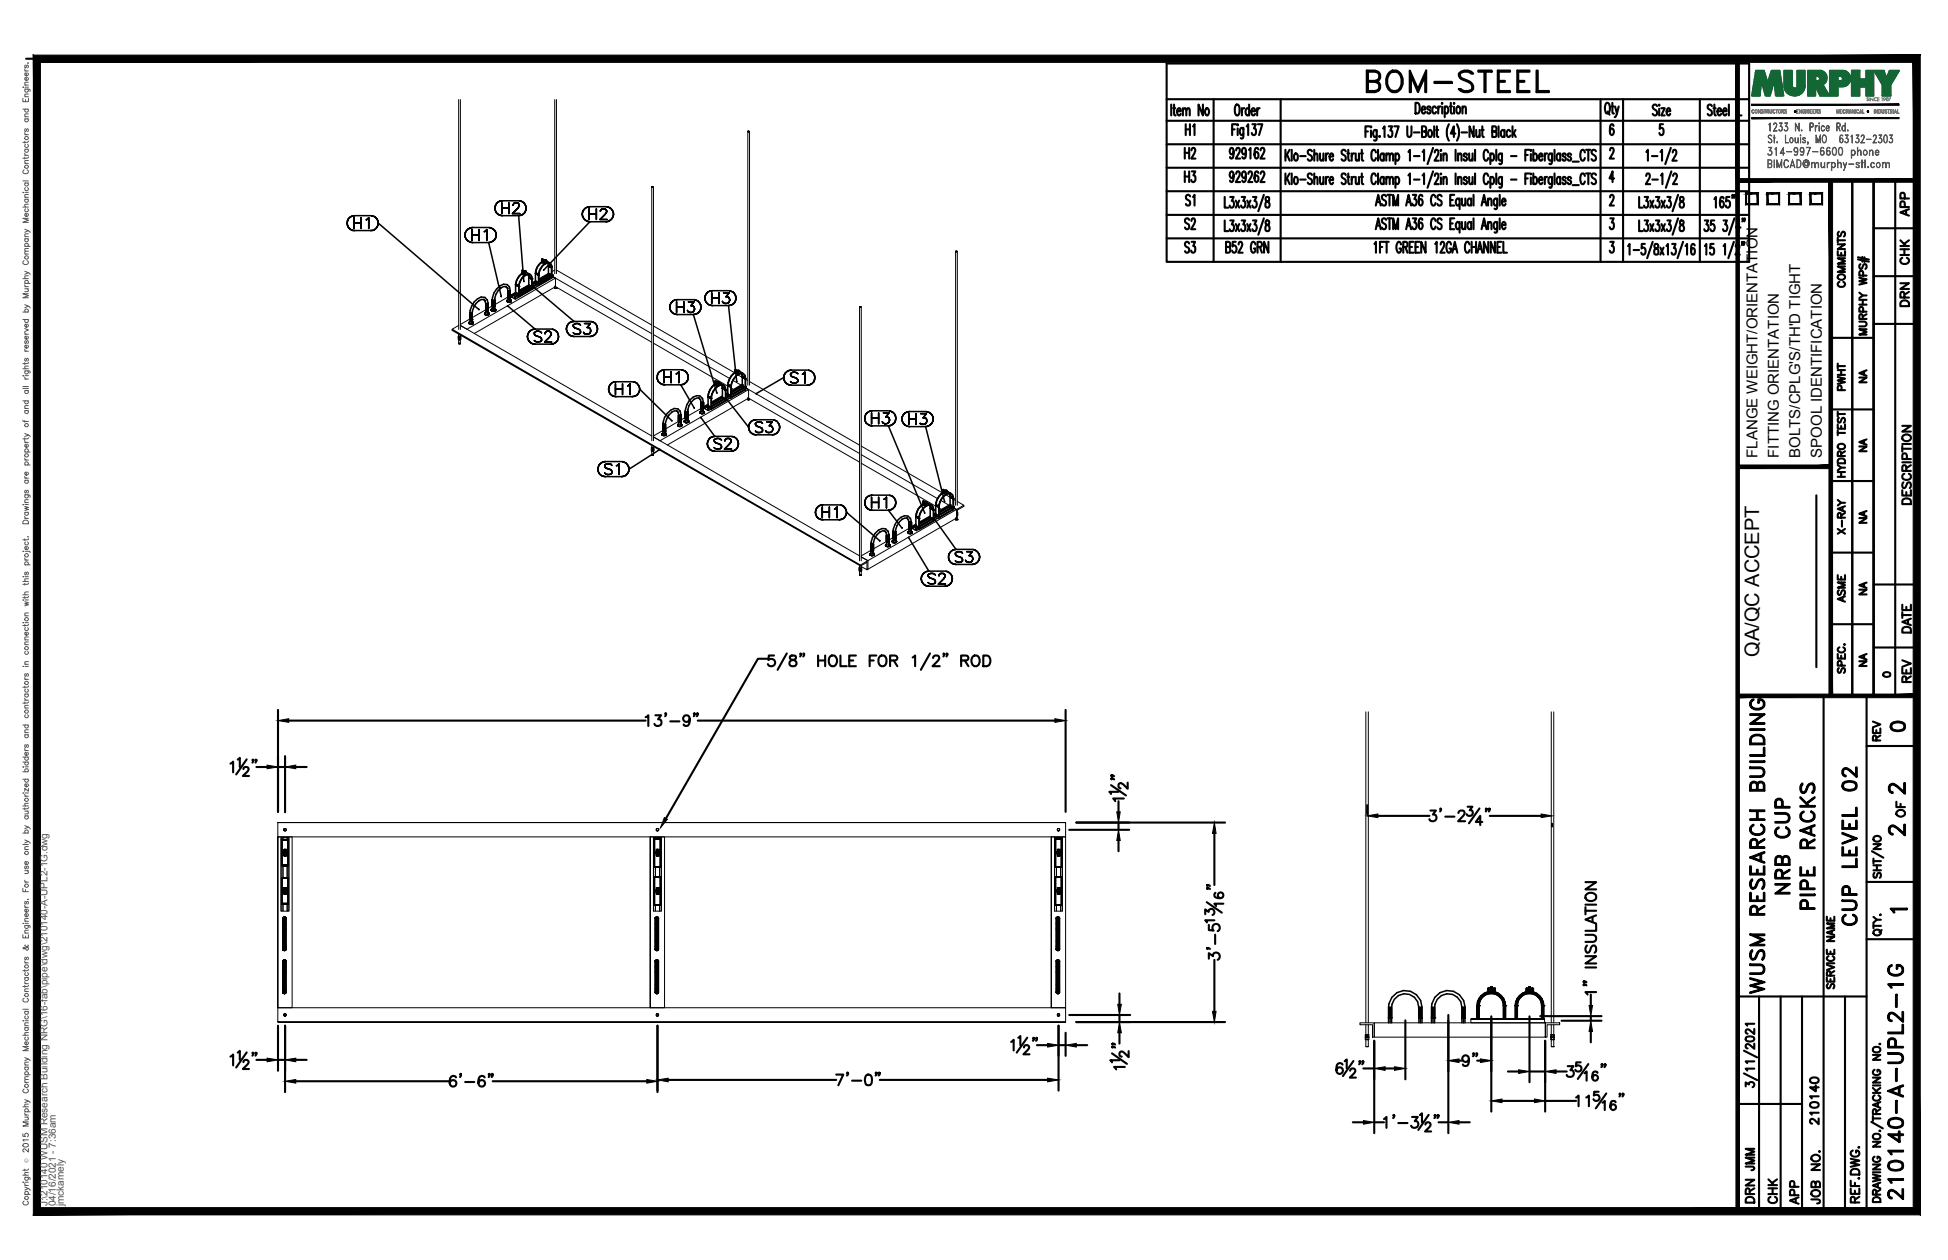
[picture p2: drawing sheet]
<svg xmlns="http://www.w3.org/2000/svg" width="432mm" height="279mm" viewBox="0 0 432 279" stroke-linecap="round" stroke-linejoin="round" font-family="sans-serif">
<defs><g id="words">
<text font-size="8.4" x="301.6" y="21.5">BOM-STEEL</text>
<g font-size="6.6">
<text x="397.6" y="199.3" transform="rotate(-90 397.6 199.3)">NRB CUP</text>
<text x="403.2" y="202.8" transform="rotate(-90 403.2 202.8)">PIPE RACKS</text>
<text x="412.4" y="206.4" transform="rotate(-90 412.4 206.4)">CUP LEVEL 02</text>
<text x="391.9" y="221.5" transform="rotate(-90 391.9 221.5)">WUSM RESEARCH BUILDING</text>
<text x="422.6" y="267.1" transform="rotate(-90 422.6 267.1)">210140-A-UPL2-1G</text>
</g>
<g font-size="5.7">
<text x="261.4" y="36.3">H2</text>
<text x="261.4" y="41.6">H3</text>
<text x="261.4" y="52.2">S2</text>
<text x="261.4" y="57.2">S3</text>
<text x="417.3" y="186.6">2</text>
</g>
<g font-size="5.3">
<text x="417.7" y="163.3">0</text>
<text x="417.3" y="177.1">2</text>
<text x="389.8" y="260.7" transform="rotate(-90 389.8 260.7)">JMM</text>
<text x="389.8" y="267.8" transform="rotate(-90 389.8 267.8)">DRN</text>
<text x="399.7" y="268.1" transform="rotate(-90 399.7 268.1)">APP</text>
</g>
<g font-size="4.9">
<text x="265.6" y="31" transform="rotate(-90 265.6 31)">H1</text>
<text x="265.6" y="46.9" transform="rotate(-90 265.6 46.9)">S1</text>
<text x="424" y="49" transform="rotate(-90 424 49)">APP</text>
<text x="424" y="59.6" transform="rotate(-90 424 59.6)">CHK</text>
<text x="409.9" y="64.9" transform="rotate(-90 409.9 64.9)">COMMENTS</text>
<text x="424" y="69.1" transform="rotate(-90 424 69.1)">DRN</text>
<text x="409.9" y="87.8" transform="rotate(-90 409.9 87.8)">PWHT</text>
<text x="424.4" y="112.9" transform="rotate(-90 424.4 112.9)">DESCRIPTION</text>
<text x="409.9" y="119.6" transform="rotate(-90 409.9 119.6)">X-RAY</text>
<text x="409.9" y="134.8" transform="rotate(-90 409.9 134.8)">ASME</text>
<text x="424.4" y="141.5" transform="rotate(-90 424.4 141.5)">DATE</text>
<text x="424.4" y="152.4" transform="rotate(-90 424.4 152.4)">REV</text>
<text x="417.7" y="165.5" transform="rotate(-90 417.7 165.5)">REV</text>
<text x="423" y="182.4" transform="rotate(-90 423 182.4)">OF</text>
<text x="403.9" y="250.5" transform="rotate(-90 403.9 250.5)">210140</text>
<text x="394.8" y="268.1" transform="rotate(-90 394.8 268.1)">CHK</text>
<text x="404.3" y="268.1" transform="rotate(-90 404.3 268.1)">JOB NO.</text>
</g>
<g font-size="4.4">
<text x="414.5" y="86.1" transform="rotate(-90 414.5 86.1)">NA</text>
<text x="414.5" y="101.2" transform="rotate(-90 414.5 101.2)">NA</text>
<text x="414.5" y="117.1" transform="rotate(-90 414.5 117.1)">NA</text>
<text x="414.5" y="133" transform="rotate(-90 414.5 133)">NA</text>
<text x="389.9" y="145.7" transform="rotate(-90 389.9 145.7)">QA/QC ACCEPT</text>
<text x="414.5" y="148.9" transform="rotate(-90 414.5 148.9)">NA</text>
</g>
<text font-size="4" x="416.3" y="151.3">0</text>
<text font-size="3.5" x="417.7" y="203.6">1</text>
<g font-size="3.3">
<text x="389.5" y="101.5" transform="rotate(-90 389.5 101.5)">FLANGE WEIGHT/ORIENTATION</text>
<text x="394.3" y="101.5" transform="rotate(-90 394.3 101.5)">FITTING ORIENTATION</text>
<text x="399.1" y="101.5" transform="rotate(-90 399.1 101.5)">BOLTS/CPLG'S/TH'D TIGHT</text>
<text x="403.8" y="101.5" transform="rotate(-90 403.8 101.5)">SPOOL IDENTIFICATION</text>
</g>
<g font-size="2.2" fill="#545454">
<text x="10.5" y="267.5" transform="rotate(-90 10.5 267.5)">J:\210140 WUSM Research Building NRG\16-fab\pipe\dwg\210140-A-UPL2-1G.dwg</text>
<text x="12.4" y="267.5" transform="rotate(-90 12.4 267.5)">04/16/2021 - 7:36am</text>
<text x="14.1" y="267.4" transform="rotate(-90 14.1 267.4)">jmckamely</text>
</g>
<text font-size="1.3" fill="#545454" x="6.3" y="257.9" transform="rotate(-90 6.3 257.9)">Ó</text>
</g></defs>
<!-- layer: AR-STL -->
<g fill="none" stroke="#000" stroke-width=".22">
<path d="M101.7 22.1v51M102.1 22.1v51M123 22.1v38.6M123.3 22.1v38.6M165.8 29.1v56.3M165.8 29.1h.1M165.8 29.2h.1M165.8 29.1h.3l-.1 .2-.2-.1M165.8 29.2l.1 .1M166.1 29.2v56.2M123 59.9l-.7 .3M123.3 59.9l21.2 12.2"/>
<path d="M144.5 41.4v56.3M144.5 41.5h.1M144.5 41.4l.4 .1-.3 .1zM144.9 41.5v56.2M211.8 55.8h.1M211.9 55.7l-.1 56.3M211.9 55.7h.1M211.9 55.7h.3v.1h-.4M212.2 55.8v56.2M100.4 73.1l-.2 .2M101.6 74.5l.1 .8zM101.7 74.8h.1"/>
<path d="M101.6 75.2l.1 .1M101.6 74.6v.1M101.6 75h.1M101.6 75.3h.1M101.7 72.2l-1.5 .8 90.5 52.3v.2l-90.5-52.2v-.3M101.7 74.1v2M101.7 74.5h-.1M101.7 76.1h.1M101.7 74.5h.1M101.7 74.5h-.1l.1 .2M101.7 74.7h.2v.4l-.2-.1M101.7 76.2l.1 .1"/>
<path d="M101.7 75l.2 .1M101.7 74.7h.2M101.7 75.3l.2 .1M101.8 76.1l-.1 .1M101.9 75.1v.3l-.2-.1M101.9 74.7l.2-.1v.4l-.2 .1M101.9 76.1l.2 .1M102 76.2v.1M102.1 74.5v.2M102.1 74.8v.2zM102.1 74.5v.1M102.1 74.3v1.9h-.4"/>
<path d="M102.1 75l-.2 .1M102.1 74.6l-.2 .1M102.1 75.3v-.2v.2l-.2 .1M102.1 75v.3l-.2 .1M104.2 70.7l-2.1 1.3M107.7 68.7l-3 1.7M109.1 67.8l-.9 .6M112.6 65.9l-3 1.7M113.4 65.4l-.3 .2M113.4 65.5v.3l.8 .5M113.5 65.5v.1M114 65.7l8.5-4.8 .2 .1-8.5 4.9z"/>
<path d="M114 65.7v.2l8.5-4.8-8.5 4.8M114.1 65.9l8.5-4.9v.4l-8.4 4.9v-.4M114.3 64.8l-.9 .5v.6l.9-.6-.9 .5 .8 .6M114.4 64.9l-.9 .6 .9-.5-.9 .5-.1-.2M114.5 65l-1 .5M114.6 65.1l-1.1 .5M117.2 63.1l-2.2 1.3M117.2 63.6l-2.2 1.3M117.2 63.2l-2.2 1.3M117.3 63.3l-2.3 1.3M117.4 63.4l-2.4 1.3M117.5 63.4l-2.5 1.4"/>
<path d="M118.7 62.3l-.8 .4M118.7 62.8l-.8 .4M118.7 62.4l-.8 .5M118.8 62.4l-.9 .5M118.9 62.5l-1 .5M119 62.5l-1.1 .6M121.6 60.6l-2.1 1.2M121.6 61.1l-2.1 1.2M121.7 60.7l-2.2 1.3M121.8 60.8l-2.3 1.4M121.9 60.9l-2.4 1.4M122 60.6l-2.5 1.4"/>
<path d="M122.5 60.9v.1M122.5 61.1l-8.4 4.9M122.5 61h.1M122.7 61v.5l-8.5 4.9v-.5M122.9 63.4l.2 .2-18 10.3M123 63.7v.2M123 63.8v.2h.3M123.1 61.7v1.9l21.4 12.3M123.3 63.8h.1M123.3 64h.1M123.3 63.8v.2M123.3 63.9h.1"/>
<path d="M123.3 63.7v.2M144.5 74l-21.8-12.6 .4 .3-19.6 11.3-1.4-.8 42.4 24.5M144.9 74.2l16.8 9.7M144.9 72.3l17.9 10.4M144.9 76.1l16.4 9.5M190.5 68.1h.1M190.6 68.1h.1M190.6 68h.1M190.6 68h.3v.1h-.3M190.6 68l-.1 56.4M190.9 68.1v56.3M144.4 99.6v.1v-.4v.4"/>
<path d="M144.4 99.6h.1M144.4 99.6v.5v-.4M144.4 99.9v.2M144.4 99.9h.1M144.4 99.7h.1M144.5 99.2l-.1 .2M144.5 98.8v2.1M144.5 99.2h.1M144.5 99.2l-.1 .1M144.7 99.5l-.3-.1 .3 .1v.3l-.3-.1 .3 .1M144.7 99.8v.3h-.3l.5-.1v-.2v.2M144.7 99.5l.2-.2v.4l-.2 .1"/>
<path d="M144.9 99.2v.2M144.9 99.5v.2zM144.9 99.2v.1M144.9 99v1.9l-.4 .1 .1-.2M144.9 99.7l-.2 .1M144.9 99.3l-.2 .2M144.9 99.7v.3l-.2 .1M146.3 97.7h.1M147 95.4l-2.1 1.3M150.4 93.4l-2.9 1.8M151.9 92.6l-1 .5M155.4 90.6l-3 1.7"/>
<path d="M156.1 90.2l-.2 .1M156.1 90.6l.9 .5M156.2 90.2v.3l.8 .5M156.3 90.2v.2M156.8 90.5l8.5-4.9 .2 .1-8.5 4.9zM156.8 90.5v.1l.2-.1M156.9 90.6l8.5-4.8v.3l-8.4 4.9v-.4M157 89.6l-.9 .5v.5l.9-.5-.8 .4M157 89.7l-.8 .5 .8-.4M157 89.9l-.7 .3M157 89.9l-.7 .4M157.1 89.8l-.8 .4-.2-.1"/>
<path d="M160.1 87.9l-2.4 1.4M160.1 87.7l-2.4 1.4M160.1 88.1l-2.4 1.4M160.2 87.9l-2.5 1.5 2.4-1.4M160.2 88.2l-2.5 1.5M160.2 88.1l-2.5 1.5M161.3 87.1l-.4 .2M161.3 87.2l-.4 .3M161.4 87.4l-.5 .3M161.4 87.5l-.5 .3M161.4 87.2l-.5 .4 .5-.3M162.1 86l.5 .3"/>
<path d="M162.5 84.4l1.7 1M163.6 83.1l.9 .6M164.6 85.2l-2.5 1.4M164.6 85.7l-2.5 1.5 2.5-1.5M164.7 85.3l-2.6 1.5M164.7 85.5l-2.6 1.5 2.7-1.5M164.8 85.3l-2.7 1.6M165.3 85.6v.2l-8.5 4.8M165.3 84.1l.5 .3M165.3 85.8l-8.4 4.9M165.3 85.7l.1 .1M165.5 85.7v.5l-8.5 4.9v-.5"/>
<path d="M165.7 88.2l.2 .1-18 10.4M165.8 88.4v.1M165.8 88.5h.1M165.8 88.6l.1 .1 .2-.1M165.9 86.4v1.9l24.6 14.2M166.1 88.5v.1M166.1 84.6l24.4 14.1M166.1 88.4v.2M190.9 98.9l18 10.4M144.5 100.9h.1M144.5 101h.1M144.8 100.8l.1 .1"/>
<path d="M144.8 100.8h.1M144.8 101h.1M190.5 100.6l-25-14.5 .4 .3-19.6 11.3-1.4-.8 45.6 26.4M190.9 100.8l16.9 9.8M190.9 102.7l16.5 9.6M198 119.2l-1 .5M201.5 117.2l-3 1.7M202.2 117.2l.9 .5M202.2 116.7l-.2 .2M202.3 116.8v.4l.7 .4M202.4 116.8v.2M203 117.2l8.5-4.9v.4l-8.5 4.9v-.4"/>
<path d="M203 116.2l-.8 .5v.5l.9-.5-.8 .5M203 116.4l-.7 .4 .8-.4M203.1 116.5l-.8 .5v-.2M203.1 116.4l-.7 .4-.2-.1M203.1 116.6l-.8 .4M206.2 114.4l-2.4 1.4M206.2 114.5l-2.4 1.4M206.2 114.7l-2.4 1.4M206.3 114.5l-2.5 1.5M206.3 114.8l-2.5 1.5 2.4-1.4M206.3 114.7l-2.5 1.5M206.9 114.8l-4 2.3 .2 .1 8.5-4.9-.2-.1-4.5 2.6"/>
<path d="M207.4 113.7l-.4 .2M207.4 113.8l-.4 .3M207.5 114l-.5 .3M207.5 113.9l-.5 .3M207.5 114.1l-.5 .4M208.2 112.7l.4 .2M208.6 111l1.7 1M209.7 109.7l.9 .6M210.7 111.8l-2.5 1.4M210.7 112.3l-2.5 1.4M210.7 111.9l-2.5 1.5M210.8 112l-2.6 1.6"/>
<path d="M210.8 111.9l-2.6 1.6 2.6-1.5M210.8 112.1l-2.6 1.6M211.4 112.2v.2l-8.5 4.8v-.1M211.4 110.7l.4 .3M211.4 112.4l-8.5 4.8M211.4 112.4v-.1l-8.4 5M211.4 112.3h.1M211.6 112.3v.5l-8.5 4.9v-.5M211.8 114.8l.2 .1-19.6 11.3-.2-.1 .2 .1-.2 .2-1.3-.8M211.8 115v.2l.1-.1M211.8 115.2l.4 .1M211.9 115.1v.1"/>
<path d="M212.1 115.1h.1M212.2 111.2l1.4 .8-1.6 1-.4-.3 .4 .3-19.6 11.3-1.5-.8 1.5 .8-1.7 1M212.2 113.8l.1 .2zM212.2 113.5l.1 .2zM212.2 115.3h.1M212.2 115.2h.1M212.2 115.2v.1M212.2 113.1v2.1M212.3 113.7v.3M212.3 114v.3M213.5 112.2l.1 .1-1.4 .8-.2-.1v1.9l.2-.1-.2-.1M213.6 112v.3"/>
<path d="M190.4 125.9l.1 .8zM190.5 126.2h.1M190.4 126.5l.1 .2M190.5 125.9v.2M190.5 125.4v2.1M190.6 125.8l-.1 .1M190.6 125.8h.1M190.6 125.8l-.2 .1M190.6 127.4h.1M190.6 127.4l-.1 .1M190.8 126.1h-.3h.3v.3h-.3h.3M190.8 126.4v.3h-.3h.3l.2-.3v.2"/>
<path d="M190.8 126.1l.2-.1-.2 .4M190.9 125.4v2.1l-.1-.1M190.9 127.5l-.1 .1-.3-.1M191 125.8v.2M191 126.1v.2zM191 126.3l-.2 .1M191 126l-.2 .1M191 126.3v.3l-.2 .1M192 124.6l.2 .1-1.5 .8M192.2 124.7v1.7M192.4 124.3v1.9M193.1 122l-2.2 1.3"/>
<path d="M196.5 120l-2.9 1.7M302.8 157.8v69M303.3 157.8v69M343.9 157.8v69M344.4 157.8v69M61.6 185.6v37.9h3.2v-37.9h-3.2v37.9M61.6 182.4h174.6v3.2h-174.6v-3.2h174.6M62.3 185.7v16.3h.4v-1.6v1.6h1v-1.6v1.6h.3v-16.3h-.3v.5v-.5h-1v.5v-.5h-.4v16.3M62.7 191.9v2.8M62.9 183.9v.2zM62.9 183.8v.1M62.9 184.1l.3 .2"/>
<path d="M63 183.8h-.1M63.2 183.7l-.2 .1M63.3 184.2l-.1 .1M63.4 184.2a.27 .27 0 0 0 0-.3 .27 .27 0 0 0-.2-.2l.2 .2-.2 .4M63.4 184.2h-.1M63.7 191.9v2.8M64 185.7v16.3M144.1 185.6v37.9h3.2v-37.9h-3.2v37.9M144.9 185.7v16.3h.4v-1.3v1.3h.9v-1.3v1.3h.4v-16.3h-.4v.2v-.2h-.9v.2v-.2h-.4v16.3M145.3 192.2v2.2M145.5 183.9v.2zM145.5 184.1l.2 .2"/>
<path d="M145.6 184.2h.1M145.7 183.7l.3 .2-.2 .3a.26 .26 0 0 0 .2-.3 .26 .26 0 0 0-.3-.2zM145.7 183.7l-.2 .2M146.2 192.2v2.2M146.6 185.7v16.3M233 185.6v37.9h3.2v-37.9h-3.2v37.9M233.8 185.7v16.3h.4v-1.3v1.3h.9v-1.3v1.3h.4v-16.3h-.4v.2v-.2h-.9v.2v-.2h-.4v16.3M234.2 192.2v2.2M234.4 183.9v.2zM234.4 183.8v.1M234.4 184.1l.2 .2M234.4 183.8h.1"/>
<path d="M234.5 184.2h.1M234.6 183.7l.3 .2-.2 .3a.26 .26 0 0 0 .2-.3 .26 .26 0 0 0-.3-.2zM234.6 183.7l-.2 .1M235.1 192.2v2.2M235.5 185.7v16.3M61.6 226.6h174.6v-3.1h-174.6v3.1h174.6M62.9 225v.1zM62.9 225.1a.26 .26 0 0 0 .3 .2 .26 .26 0 0 0 .3-.3 .26 .26 0 0 0-.3-.2l.2 .2-.2 .3M63.1 224.8h.1M63.2 224.8l-.3 .2M145.5 225v.1zM145.5 225.1a.26 .26 0 0 0 .3 .2 .26 .26 0 0 0 .2-.3 .26 .26 0 0 0-.3-.2l.3 .2-.3 .3"/>
<path d="M145.6 224.8h.1M145.7 224.8l-.2 .2M234.4 225v.1zM234.4 225.1a.26 .26 0 0 0 .3 .2 .26 .26 0 0 0 .2-.3 .26 .26 0 0 0-.3-.2l.3 .2-.3 .3M234.5 224.8h.1M234.6 224.8l-.2 .2M301.4 226.8h3.2v3.2h-.4v-2.8h-2.8zM302.6 229.5h.8M302.6 230.5h.8M302.8 230.5v1.6h.5v-1.6M302.8 227.2v2.3M302.8 229.5h.4v.5h-.4v.5h-.2v-1h.2v.5h-.2h.8v.5h-.2"/>
<path d="M303.2 229.5h.2v.5h-.2v.5h-.4M303.3 227.2v2.3M304.6 226.8h37.9v3.2h.4v-2.8h2.8v-.4h-3.2v3.2h-37.9zM326 226h16.4v.8h-16.4v-.8h16.4M343.7 229.5h.8M343.7 230.5h.8M343.9 230.5v1.6h.5M343.9 227.2v2.3M343.9 229.5h.4v.5h-.4v.5h-.2v-1h.2v.5h-.2h.8v.5h-.2M344.3 229.5h.2v.5h-.2v.5h-.4M344.4 232.1h.1M344.4 230.5v1.6"/>
<path d="M344.4 227.2v2.3"/>
</g>
<g fill="none" stroke="#000" stroke-width=".34">
<path d="M76.9 49.5l.1 .5-.1-.5M77 49l-.1 .5 .1-.5M77 50l.2 .4-.2-.4M77.2 48.5l-.2 .5 .2-.5M77.2 50.4l.4 .4-.4-.4M77.6 48.1l-.4 .4 .4-.4M77.6 50.8l.5 .3-.5-.3M78.1 47.9l-.5 .2 .5-.2M78.1 51.1h.5h-.5M78.5 48.3v2.4v-2.4M78.5 49.4h1.5h-1.5M78.6 47.8l-.5 .1 .5-.1"/>
<path d="M78.6 51.1h3.6M78.6 47.8h3.6M80 48.3v2.4v-2.4M81.2 48.8l.2-.2-.2 .2M81.4 48.6l.3-.3-.3 .3M81.7 48.3v2.4v-2.4M82.2 51.1h.5h-.5M82.7 47.9l-.5-.1 .5 .1M82.7 51.1l.5-.3-.5 .3M83.2 48.1l-.5-.2 .5 .2M83.2 50.8l.3-.4-.3 .4M83.5 48.5l-.3-.4 .3 .4"/>
<path d="M83.5 50.4l.3-.4-.3 .4M83.8 49l-.3-.5 .3 .5M83.8 50v-.5v.5M83.8 49.5v-.5v.5l22.3 19.1M103.1 52.1l.1 .5-.1-.5M103.2 51.6l-.1 .5 .1-.5M103.2 52.6l.2 .5-.2-.5M103.4 51.1l-.2 .5 .2-.5M103.4 53.1l.4 .4-.4-.4M103.8 50.8l-.4 .3 .4-.3M103.8 53.5l.5 .2-.5-.2M104.3 50.5l-.5 .3 .5-.3"/>
<path d="M104.3 53.7l.5 .1-.5-.1M104.6 50.9v2.4v-2.4M104.6 52.1h1.6h-1.6M104.8 50.4l-.5 .1 .5-.1M104.8 53.8h3.5M104.8 50.4h3.5M106.2 50.9v2.4v-2.4M107.3 51.4l.3-.1-.3 .1M107.6 51.3l.3-.4-.3 .4M107.9 50.9v2.4v-2.4M108.3 53.8l.5-.1-.5 .1M108.3 53.8l2.8 11.9"/>
<path d="M108.8 50.5l-.5-.1 .5 .1M108.8 53.7l.5-.2-.5 .2M109.3 50.8l-.5-.3 .5 .3M109.3 53.5l.4-.4-.4 .4M109.7 51.1l-.4-.3 .4 .3M109.7 53.1l.2-.5-.2 .5M109.7 46.2l.1 .5-.1-.5M109.8 45.7l-.1 .5 .1-.5M109.8 46.7l.2 .4-.2-.4M109.9 51.6l-.2-.5 .2 .5M109.9 52.6l.1-.5-.1 .5M110 52.1l-.1-.5 .1 .5"/>
<path d="M110 45.2l-.2 .5 .2-.5M110 47.1l.4 .4-.4-.4M110.4 44.8l-.4 .4 .4-.4M110.4 47.5l.5 .2-.5-.2M110.9 44.6l-.5 .2 .5-.2M110.9 47.7l.5 .1-.5-.1M111.2 45v2.4v-2.4M111.2 46.1h1.6h-1.6M111.4 44.5l-.5 .1 .5-.1M111.4 47.8h3.6M111.4 44.5h3.6M112.8 45v2.4v-2.4"/>
<path d="M113.6 47.4h1.6h-1.6M113.7 45.5v-.1v.1M113.7 45.4l.2-.2-.2 .2M113.9 45.2v-.1v.1M113.9 45.1l.3-.1-.3 .1M114.2 45h.4h-.4M114.6 45l.3 .1-.3-.1M114.8 46.2l-1.2 1.2 1.2-1.2M114.9 45.1l.1 .1-.1-.1M115 45.9l-.2 .3 .2-.3M115 47.8l.5-.1-.5 .1M115 45.2l.1 .2-.1-.2"/>
<path d="M115 47.8l1.1 14.5M115.1 45.4l-.1 .5zM115.5 44.6l-.5-.1 .5 .1M115.5 47.7l.4-.2-.4 .2M115.7 60l.7 .4zM115.7 60v.5M115.9 44.8l-.4-.2 .4 .2M115.9 47.5l.4-.4-.4 .4M116.3 45.2l-.4-.4 .4 .4M116.3 47.1l.2-.4-.2 .4M116.5 45.7l-.2-.5 .2 .5M116.5 46.7l.1-.5-.1 .5"/>
<path d="M116.6 46.2l-.1-.5 .1 .5M118.9 59.6l-.2 1 .7 .4-.6-.4M118.9 59.6l-.1 1M120.1 58.1a2.8 2.8 0 0 0-1.2 1.5M120.1 58.2l-.6 .5-.6 .9M120.1 57.4l.1 .6M120.1 58.1v.1M120.2 57.4l.6 .4M120.2 58l.1 .2h-.2M120.2 57.9l.2-.1zM120.2 58h.1M120.2 57.9h.1"/>
<path d="M120.3 58h.1M120.3 58.1h.1M120.3 57.9h.1M120.3 57.9v.1M120.3 58.1l.1 .1M120.4 57.8l.1 .1h-.2M120.4 58l.1 .2h-.2M120.4 57.8v.1M120.4 57.9h.1M120.4 57.9l.1 .3M120.4 58.2v-.2l.1 .2M120.4 58.1h.1"/>
<path d="M120.5 58.1l-.2 .1M120.5 58.1h-.1M120.5 57.9h.1M120.5 58.1v.1M120.5 57.7v.1M120.5 57.9l.1 .2M120.5 57.9v.1M120.5 57.8h.1M120.6 57.7l-.5 .4M120.6 58v.1M120.6 58.1h.1M120.6 58h.1"/>
<path d="M120.6 57.7v.1M120.6 57.6l-.1 .3M120.6 57.6l.1 .1h-.1M120.6 57.8h.1M120.6 57.6l.2 .1M120.6 57.6v.1M120.7 57.9h.1M120.6 57.8v.3M120.7 58h.1M120.7 58l-.1 .1M120.7 57.9v.1M120.8 57.6h.1"/>
<path d="M120.8 57.6h-.1M120.8 57.6l.1 .3M120.8 57.9v.6l-1 1-.4 1.5M120.8 57.9l-.5 .3M120.8 57.8v.7l-.5-.3M120.8 57.8l-.6-.4v.5M120.9 57.8v.6l-.4-.2M120.9 57.8h.1M120.9 57.9l1 .4-1 .1M120.9 57.8v.1M121.4 58.4l.2 .6M121.5 58.3l.1 .7 .6 .3-.6-.3"/>
<path d="M121.6 58.3a2.53 2.53 0 0 0-2.1 2.6l-.7-.3M121.6 58.3l.3 .1-.3-.1M121.6 59v1.7M121.9 58.4l.2 .2 .1 .7M121.9 58.3l.4 .6v.4l-.6-.4M122.2 59.3h.1M122.2 59.3v1.8M122.3 59.3v1.7M129.1 47.5v.5v-.5M129.1 47v.5v-.5M129.1 48l.3 .5-.3-.5M129.4 46.5l-.3 .5 .3-.5"/>
<path d="M129.4 48.5l.4 .3-.4-.3M129.8 46.1l-.4 .4 .4-.4M129.8 48.8l.4 .3-.4-.3M130.2 45.9l-.4 .2 .4-.2M130.2 49.1l.6 .1-.6-.1M130.6 46.3v2.4v-2.4M130.6 47.4h1.6h-1.6M130.8 45.8l-.6 .1 .6-.1M130.8 45.8h3.5M132.2 46.3v2.4v-2.4M133 48.7h1.6h-1.6M133.1 46.8h.1"/>
<path d="M133.1 46.8l.1-.3-.1 .3M133.2 46.5l.1-.1-.1 .1M133.3 46.4l.2-.1-.2 .1M133.5 46.3h.5h-.5M134 46.3l.2 .1-.2-.1M134.1 47.6l-1.1 1.1 1.1-1.1M134.2 46.4l.2 .1-.2-.1M134.3 49.2l.5-.1-.5 .1M134.3 49.2h-3.5l-10.2 10.6M134.4 47.2l-.3 .4 .3-.4M134.4 46.5l.1 .3-.1-.3M134.5 46.8l-.1 .4z"/>
<path d="M134.8 45.9l-.5-.1 .5 .1M134.8 49.1l.5-.3-.5 .3M135.3 46.1l-.5-.2 .5 .2M135.3 48.8l.4-.3-.4 .3M135.7 46.5l-.4-.4 .4 .4M135.7 48.5l.2-.5-.2 .5M135.9 47l-.2-.5 .2 .5M135.9 48l.1-.5-.1 .5M136 47.5l-.1-.5 .1 .5M104 71.5v.2zM104 71.6v.1M104.1 71.4l-.1 .3 .3 .2-.3-.2z"/>
<path d="M104.2 71.4l-.2 .3v-.2M104.2 69.3v1.5zM104.2 71.4h.1M104.2 69.4v1.4zM104.2 69.3v1.4zM104.2 70.8h.1M104.2 70.7v.7M104.2 70.7v.1M104.2 70.8l.2 .1zM104.2 70.7v.1zM104.2 70.7h.1M104.3 70.6l-.1 .1 .1-.1"/>
<path d="M104.3 70.9v-.2l-.1 .1 .2 .1M104.3 69.5v1.4M104.3 70.9h.1M104.3 70.9h.2h-.1M104.3 71.9h.2h-.2M104.3 70.9h.2h-.2M104.4 70.9h-.1h.1M104.4 69.5v1.4M104.5 70.9h.1M104.5 70.9h-.1h.1M104.5 69.5v1.4M104.6 70.9h.1"/>
<path d="M104.6 70.9v.7M104.6 70.7h.1M104.6 69.5v1.4M104.7 71.4l.2 .1M104.7 71.4v-.7v.7M104.7 70.8v.6M104.7 70.7v-1.4v2.2M104.7 69.4v1.4M104.7 70.8h.1M104.7 70.7v.7M104.7 70.7v-1.4v2.1M104.7 69.3v1.5z"/>
<path d="M104.7 70.8l-.1 .1M104.8 71.4h.1M104.8 71.8l-.3 .1M104.8 71.4l.1 .1M104.9 71.5v.2zM104.9 71.7v-.2l-.1 .4M104.9 71.5v.2v-.1M104.9 71.7v-.2v.2M104.9 71.7l-.1 .1M107.5 69.6l.1-.2-.1 .3 .3 .1M107.5 69.7l.3 .1M107.7 67.3l-.1-.5-.4-.4h.1h-.5l-.6 .3a4.2 4.2 0 0 0-1.5 4.1"/>
<path d="M107.7 69.4l-.2 .1v.2v-.2M107.7 68.7v.8M107.7 67.3v1.6v-1.5M107.7 69.4h.1M107.7 67.4v1.4zM107.7 67.3v1.4zM107.7 68.8h.1M107.7 68.7v.2zM107.7 68.7v.1M107.7 68.9h.2h-.2M107.7 68.7h.1M107.7 67.5v1.4h.2h-.2"/>
<path d="M107.8 69.8h.3l-.3 .1M107.9 68.9h.1zM107.9 67.5v1.4h.1h-.1M107.9 68.9h.2h-.2M108 68.9h.1zM108 67.5v1.4h.1h-.1M108.1 68.9h.1M108.1 67.5v2M108.1 68.8h.1M108.1 69.5v-.8v.8M108.1 68.8v.6M108.1 68.7h.1"/>
<path d="M108.1 69.4h.2M108.2 67.4a1.41 1.41 0 0 0-1.5-1.5 4.4 4.4 0 0 0-2.5 4.9v-1.5M108.2 67.3v1.5zM108.2 68.7v-1.4v1.5M108.2 67.3l-.1 2.1M108.2 68.8h-.1M108.3 69.4h-.2h.2M108.3 69.8l-.2 .1M108.3 69.4l.1 .3v-.1M108.3 69.8h-.2M108.4 69.5v.2zM108.4 69.7v-.2l-.1 .3"/>
<path d="M108.4 69.7v-.2v.2M108.4 69.7l-.1 .1M108.9 68.7v.1zM108.9 68.7l.1-.1-.1 .1 .1 .2-.1-.1M109 69h.2M109 68.9l.2 .1M109.1 68.5l-.2 .3v-.1M109.1 66.5v1.4zM109.1 67.9l.3 .2zM109.1 68.5h.1M109.2 67.8h.1M109.1 66.5v1.3z"/>
<path d="M109.1 67.9h.1M109.2 67.8l-.1 .8M109.2 67.8v.2l-.1-.1M109.2 68h.1M109.2 68v-.2l-.1 .2 .3 .1M109.2 66.6v1.4l.2 .1M109.2 69h.3h-.3M109.3 68.1h.1h-.1M109.3 66.7v1.4h.1h-.1M109.4 68.1l.1-.1zM109.5 66.7v1.4M109.5 68.1l.1-.1-.1 .1"/>
<path d="M109.5 66.6v2.1M109.6 68.5l.2 .2M109.6 67.9v.1M109.6 67.9v.6M109.6 67.9h.1M109.6 67.8h.1M109.6 68h.1M109.6 68.5v-.6v.7M109.6 67.8v-1.3v2M109.6 66.5v1.4M109.6 66.5v1.4zM109.7 68.6l-.1-.1 .1 .1"/>
<path d="M109.7 68.9l-.2 .2M109.7 68.9l.1-.1-.1 .2M109.7 68.9l-.2 .1M109.7 68.6l.1 .1M109.8 68.7v.2M112.4 66.7v.1M112.5 66.9l-.1-.1 .1-.3-.1 .3 .3 .2M112.5 67h.2M112.6 67.9h.1M112.5 66.5v.1M112.6 67.8l6 5.2M112.6 64.5l-.1-.6 .1 .1-.4-.4-.5-.1-.6 .3a4 4 0 0 0-1.5 4.1"/>
<path d="M112.6 66.5l-.2 .3v-.1M112.6 64.5v1.4zM112.6 65.9h.1M112.6 66.5h.1M112.6 64.5v1.4M112.6 65.8v.8M112.6 65.8v.1zM112.6 65.9l.1 .1zM112.7 65.8l-.1 .1 .1-.1M112.7 65.8h.1M112.7 66h.1zM112.7 64.6v1.4"/>
<path d="M112.7 65.8l-.1 .1M112.7 67h.3h-.3M112.8 66h.1M112.8 66h.1h-.1M112.8 66l.1 .1-.1-.1M112.8 64.6v1.4h.1h-.1M112.9 66.1h.1M112.9 64.6v1.4M113 66h.1M113 66v.7M113.1 65.9h.1M113.1 64.6v1.4"/>
<path d="M113.1 64.5a1.5 1.5 0 0 0-.7-1.4 2.77 2.77 0 0 0-2.9 1.9l-.3 1-.1 1.9v-1.4M113.1 64.5v2M113.1 65.9v-1.4v1.4M113.1 66.5v-.6v.7M113.1 64.5v1.4zM113.1 66.5h.1M113.1 65.9l-.1 .1M113.1 65.9v.1M113.2 66.5h.1M113.2 66.9l-.2 .2M113.2 66.5l.1 .4v-.2M113.2 66.9l-.2 .1"/>
<path d="M113.2 66.5v.1M113.2 66.9v.1M113.3 66.7v.2zM113.3 66.8v-.1v.1M113.3 66.8l-.1 .1M114.3 64.9v-1.8l.7 .4v1.8M114.4 63.1l.6 .4zM114.4 63.1l.6 .4v1.8M114.4 65.3l.2 .1M115.7 60.6l-.9 1.1-.4 1-.1 .4 .7 .4M115.7 60.6h.1M115.7 60.6v.1"/>
<path d="M115.7 60.6l.2 .2M115.7 60.7l-.6 .6a2.68 2.68 0 0 0-.7 1.8M115.7 60.5l.1 .1M115.8 60.5v-.6l.7 .4-.1 .8M115.8 60.6v.2M115.8 60.6h.1M115.9 60.5h.1M115.9 60.6h.1M115.9 60.4h.1M115.9 60.4l-.1 .1M115.9 60.4v.1M115.9 60.6v.2"/>
<path d="M115.9 60.6v.1M115.9 60.7h.1M115.9 60.4l.1-.1-.2 .2 .1 .1v-.1M115.9 60.7l.5 .4M116 60.3l.1 .1h-.2M116 60.6l.1 .1-.2-.1M116 60.3v.1M116 60.4v.1M116 60.6h.1M116 60.5h.1M116.1 60.6l-.1 .1M116.1 60.4h.1"/>
<path d="M116.1 60.6h.1M116.1 60.4v.3M116.1 60.6v.1M116.1 60.4v.1M116.1 60.3v.1M116.1 60.3v.2M116.1 60.4l.1 .2M116.1 60.5l.1 .1M116.1 60.5v.1M116.2 60.3l-.5 .2M116.2 60.6h.1M116.2 60.3l.1 .1"/>
<path d="M116.2 60.2h.1M116.2 60.6l-.2 .1M116.2 60.3h-.1M116.2 60.2l-.1 .2 .1 .2M116.2 60.2l.2 .1h-.3M116.2 60.3l.2 .2-.5 .3M116.2 60.2l.2 .1M116.3 60.6v-.2l-.1 .2M116.4 60.4v.6l-.7 .6a2.88 2.88 0 0 0-.7 1.9M116.4 60.1l-.1 .1M116.4 61.1l-.9 1-.5 1.4M116.4 60.1l.1 .3 1 .5h-1"/>
<path d="M116.4 60.1v.1M116.5 60.3v.6l-.4-.2M116.9 74.7l.1 .5-.1-.5M117 74.1l-.1 .6 .1-.6M117 75.2l.2 .4-.2-.4M117 60.9l.2 .6M117.1 60.9l.1 .6M117.2 60.9l-.8 .2M117.2 63.6v-.4l.7 .4v.4l-2.9 1.6v-.3l-.6-.5M117.2 60.8l.3 .1h-.3M117.2 61.5l.7 .4M117.2 63.6l.3 .2-.3-.1-2.2 1.2"/>
<path d="M117.2 63.6l-2.2 1.2M117.2 61.5v1.7M117.2 73.6l-.2 .5 .2-.5M117.2 75.6l.4 .4-.4-.4M117.2 63.2l.7 .4v.4l-2.9 1.8v-.5l-.7-.4v.4l.2 .2M117.5 60.9l.3 .6 .1 .4M117.5 60.9l.3 .2 .1 .7-.7-.3 .7 .3M117.6 73.3l-.4 .3 .4-.3M117.6 76l.5 .2-.5-.2M117.9 61.9v1.7M118.1 73.1l-.5 .2 .5-.2M118.1 76.2l.5 .1-.5-.1"/>
<path d="M118.1 63.5l9.1 7.8M118.4 73.8v.2v-.2M118.4 74l.2 .2-.2-.2M118.6 74.2l.1 .2-.1-.2M118.6 73l-.5 .1 .5-.1M118.6 76.3h3.6M118.6 73h3.6M118.7 73.6l-.3 .2 .3-.2M118.7 75.7l-.3-.2 .3 .2M118.7 74.4l.2 .1-.2-.1M118.7 62.3v-1.7l.7 .4v1.8M118.8 60.6l.7 .3v1.8"/>
<path d="M118.8 62.7l.2 .2M118.9 74.5l.7 .2-.7-.2M119 73.4l-.3 .2 .3-.2M119 75.8l-.3-.1 .3 .1M119.4 61h.1M119.5 73.4h-.5h.5M119.5 75.8h-.5h.5M119.6 74.7l.2 .1-.2-.1M119.8 73.6l-.3-.2 .3 .2M119.8 75.7l-.3 .1 .3-.1M119.8 74.8l.1 .1-.1-.1M119.9 74.9l.1 .3-.1-.3"/>
<path d="M120 73.8l-.2-.2 .2 .2M120 75.5l-.2 .2 .2-.2M120 75.2v.3v-.3M120.7 75.8h1.6h-1.6M120.8 74v-.1v.1M120.8 73.9l.1-.2-.1 .2M120.9 73.7l.2-.1-.2 .1M121.1 73.6l.2-.2-.2 .2M121.3 73.4h.4h-.4M121.6 61.1v-.4l.6 .4v.4l-2.7 1.6v-.4l-.7-.4M121.6 61.1l.2 .1-.1-.1-2.2 1.3M121.6 61.1l-2.1 1.2"/>
<path d="M121.7 60.6l.6 .4v.5l-2.9 1.7v-.4l-.7-.5v.5l.2 .1M121.7 73.4l.2 .2-.2-.2M121.9 74.7l-1.2 1.1 1.2-1.1M121.9 73.6l.2 .1-.2-.1M122.1 74.4l-.2 .3 .2-.3M122.1 73.7l.1 .2-.1-.2M122.2 76.3l.5-.1-.5 .1M122.2 74.2l-.1 .2 .1-.2M122.2 73.9v.3v-.3M122.7 73.1l-.5-.1 .5 .1M122.7 76.2l.4-.2-.4 .2M123.1 73.3l-.4-.2 .4 .2"/>
<path d="M123.1 76l.4-.4-.4 .4M123.5 73.6l-.4-.3 .4 .3M123.5 75.6l.2-.4-.2 .4M123.7 74.1l-.2-.5 .2 .5M123.7 75.2l.1-.5-.1 .5M123.8 74.7l-.1-.6 .1 .6M125.5 72.9l.1 .5-.1-.5M125.6 72.4l-.1 .5 .1-.5M125.6 73.4l.3 .5-.3-.5M125.9 72l-.3 .4 .3-.4M125.9 73.9l.3 .4-.3-.4M126.2 71.6l-.3 .4 .3-.4"/>
<path d="M126.2 74.3l.5 .2-.5-.2M126.7 71.4l-.5 .2 .5-.2M126.7 74.5l.5 .1-.5-.1M127.1 72.1v.2v-.2M127.1 72.3l.1 .2-.1-.2M127.2 72.5l.1 .1-.1-.1M127.2 71.3l-.5 .1 .5-.1M127.2 74.6h3.6M127.2 71.3h3.6M127.3 71.9l-.2 .2 .2-.2M127.3 74l-.2-.2 .2 .2M127.3 72.6l.2 .2-.2-.2"/>
<path d="M127.5 72.8l.7 .2-.7-.2M127.7 71.7l-.4 .2 .4-.2M127.7 74.1l-.4-.1 .4 .1M128.1 71.7h-.4h.4M128.1 74.1h-.4h.4M128.2 73l.2 .1-.2-.1M128.4 71.9l-.3-.2 .3 .2M128.4 74l-.3 .1 .3-.1M128.4 73.1l.2 .1-.2-.1M128.6 73.2l.1 .2-.1-.2M128.7 72.1l-.3-.2 .3 .2M128.7 73.8l-.3 .2 .3-.2"/>
<path d="M128.7 73.4v.4v-.4M129.4 73.7l.2 .3zM129.6 71.7h1.2h-1.2M129.6 74l.6 .1zM130.2 72.6h.3h-.3M130.5 72.6l.2 .2-.2-.2M130.6 74l-.4 .1 .4-.1M130.7 72.8l.1 .1-.1-.1M130.8 74.6l.5-.1-.5 .1M130.8 71.7l-.6 .9 .6-.9M130.8 73.8l-.2 .2 .2-.2M130.8 72.9l.1 .3-.1-.3"/>
<path d="M130.9 73.2l-.1 .6zM131.3 71.4l-.5-.1 .5 .1M131.3 74.5l.5-.2-.5 .2M131.8 71.6l-.5-.2 .5 .2M131.8 74.3l.4-.4-.4 .4M132.2 72l-.4-.4 .4 .4M132.2 73.9l.2-.5-.2 .5M132.4 72.4l-.2-.4 .2 .4M132.4 73.4v-.5v.5M132.4 72.9v-.5v.5M148.4 68.1l.1 .5-.1-.5M148.5 67.6l-.1 .5 .1-.5"/>
<path d="M148.5 68.6l.3 .5-.3-.5M148.8 67.1l-.3 .5 .3-.5M148.8 69.1l.4 .4-.4-.4M149.2 66.7l-.4 .4 .4-.4M149.2 69.5l.4 .2-.4-.2M149.6 66.5l-.4 .2 .4-.2M149.6 69.7l.5 .1-.5-.1M150 66.9v2.4v-2.4M150 68.1h1.6h-1.6M150.1 66.4l-.5 .1 .5-.1M150.1 69.8h3.6M150.1 66.4h3.6"/>
<path d="M151.6 66.9v2.4v-2.4M152.4 68.8l.2 .4zM152.6 66.9h1.2h-1.2M152.6 69.2l.7 .1zM153.1 67.8h.4h-.4M153.5 67.8l.2 .1-.2-.1M153.6 69.2l-.3 .1 .3-.1M153.7 69.8l.5-.1-.5 .1M153.7 69.8l5.2 17.4M153.7 67.9l.1 .2-.1-.2M153.8 66.9l-.7 .9 .7-.9M153.8 68.9l-.2 .3 .2-.3"/>
<path d="M153.8 68.1l.2 .3-.2-.3M154 68.4l-.2 .5zM154.2 66.5l-.5-.1 .5 .1M154.2 69.7l.5-.2-.5 .2M154.7 66.7l-.5-.2 .5 .2M154.7 69.5l.4-.4-.4 .4M155.1 67.1l-.4-.4 .4 .4M155.1 69.1l.2-.5-.2 .5M155.3 67.6l-.2-.5 .2 .5M155.3 68.6v-.5v.5M155.3 68.1v-.5v.5M156.2 66.1l.1 .5-.1-.5"/>
<path d="M156.3 65.6l-.1 .5 .1-.5M156.3 66.6l.3 .5-.3-.5M156.6 65.1l-.3 .5 .3-.5M156.6 67.1l.3 .4-.3-.4M156.9 64.8l-.3 .3 .3-.3M156.9 67.5l.5 .2-.5-.2M157.4 64.5l-.5 .3 .5-.3M157.4 67.7l.5 .1-.5-.1M157.8 64.9v2.4v-2.4M157.8 66.1h1.6h-1.6M157.9 64.5h-.5h.5M157.9 67.8h3.6"/>
<path d="M157.9 64.5h3.6M159.4 64.9v2.4v-2.4M160.1 66.8l.3 .4zM160.4 64.9h1.2h-1.2M160.4 67.2l.7 .1zM160.9 65.8h.4h-.4M161.3 65.8l.2 .1-.2-.1M161.4 67.2l-.3 .1 .3-.1M161.5 67.8l.5-.1-.5 .1M161.5 67.8l1.8 16.8M161.5 65.9l.1 .2-.1-.2M161.6 64.9l-.7 .9 .7-.9"/>
<path d="M161.6 67l-.2 .2 .2-.2M161.6 66.1l.1 .3-.1-.3M161.7 66.4l-.1 .6zM162 64.5h-.5h.5M162 67.7l.5-.2-.5 .2M162.5 64.8l-.5-.3 .5 .3M162.5 67.5l.3-.4-.3 .4M162.8 65.1l-.3-.3 .3 .3M162.8 67.1l.3-.5-.3 .5M163.1 65.6l-.3-.5 .3 .5M163.1 66.6v-.5v.5M163.1 66.1v-.5v.5"/>
<path d="M134.9 86.3l.1 .5-.1-.5M135 85.8l-.1 .5 .1-.5M135 86.8l.2 .5-.2-.5M135.2 85.3l-.2 .5 .2-.5M135.2 87.3l.4 .4-.4-.4M135.6 84.9l-.4 .4 .4-.4M135.6 87.7l.4 .2-.4-.2M136 84.7l-.4 .2 .4-.2M136 87.9l.6 .1-.6-.1M136.4 85.1v2.4v-2.4M136.4 86.3h1.6h-1.6M136.6 84.7h-.6h.6"/>
<path d="M136.6 88h3.5M136.6 84.7h3.5M138 85.1v2.4v-2.4M139.1 85.6l.2-.1-.2 .1M139.3 85.5l.4-.4-.4 .4M139.7 85.1v2.4v-2.4M140.1 88l.6-.1-.6 .1M140.7 84.7h-.6h.6M140.7 87.9l.4-.2-.4 .2M141.1 84.9l-.4-.2 .4 .2M141.1 87.7l.4-.4-.4 .4M141.5 85.3l-.4-.4 .4 .4"/>
<path d="M141.5 87.3l.2-.5-.2 .5M141.7 85.8l-.2-.5 .2 .5M141.7 86.8l.1-.5-.1 .5M141.8 86.3l-.1-.5 .1 .5 7.1 7M145.7 83.6v.6v-.6M145.7 83.1v.5v-.5M145.7 84.2l.3 .5-.3-.5M146 82.7l-.3 .4 .3-.4M146 84.7l.3 .3-.3-.3M146.2 99.6h.1M146.2 99.7l-6.8 4.3M146.3 82.3l-.3 .4 .3-.4"/>
<path d="M146.3 85l.5 .2-.5-.2M146.8 82.1l-.5 .2 .5-.2M146.8 85.2l.5 .1-.5-.1M146.9 96.5h.4l-.2 .1M146.9 96.1v.1M147 96.1l-.2 .2v.1l.1-.3-.1 .2 .1 .2-.1-.1M147 94.1v1.4zM147 95.5l.2 .1zM147 96.1h.1M147 94.1v1.3zM147 95.5h.1M147 95.4v.8"/>
<path d="M147 95.4l.1 .2-.1-.1M147 95.4v.1zM147 95.4h.1M147.1 95.4h-.1h.1M147.1 95.6v-.2v.2l-.1-.1 .2 .1M147.1 94.2v1.4M147.1 95.4h-.1M147.1 95.6h.1M147.1 95.6h.2h-.1M147.1 95.6h.2h-.2M147.2 82.5v2.4v-2.4M147.2 83.6h1.5h-1.5"/>
<path d="M147.2 95.6h-.1h.1M147.2 94.2v1.4M147.3 95.6h.1M147.3 82l-.5 .1 .5-.1M147.3 95.6h.1zM147.3 95.6h-.1h.1M147.3 85.3h3.6M147.3 82h3.6M147.3 94.2v1.4M147.4 95.6h.1M147.4 95.6v.7M147.4 95.4h.1"/>
<path d="M147.4 94.2v1.4M147.5 96.1l.2 .2M147.5 95.5v.6M147.5 95.4v-1.3v2M147.5 94.1v1.4M147.5 95.5h.1M147.5 96.1v-2v2.1M147.5 94.1v1.4zM147.5 95.5l-.1 .1M147.6 96.1h.1M147.6 96.5l-.3 .1M147.6 96.1l.1 .2-.1 .2"/>
<path d="M147.6 96.5h-.3M147.6 96.1l.1 .2M147.7 96.3l-.1 .2M148.7 82.5v2.4v-2.4M149.9 82.9l.2-.1-.2 .1M150.1 82.8l.4-.3-.4 .3M150.4 94.6h.2M150.4 94.5l.2 .1M150.4 94.1v.1M150.4 92l-.1-.6 .1 .1-.4-.4h-.5l-.5 .3a4.2 4.2 0 0 0-1.5 4.1M150.4 94.1l-.1 .1v.1l.1-.2v.4l-.1-.2M150.4 92v1.5z"/>
<path d="M150.4 94.1h.1M150.4 92.1v1.4zM150.4 92v1.4zM150.4 93.5h.1M150.4 92v1.5M150.5 82.5v2.4v-2.4M150.5 93.4l-.1 .7M150.5 93.4v.1zM150.5 93.4v.2zM150.5 93.4v.1M150.5 93.4h.1M150.5 92.2v1.4h.2h-.2"/>
<path d="M150.6 94.6h.2h-.2M150.6 93.6h.1M150.6 93.6h.2h-.1M150.6 93.6h.1h-.1M150.7 92.2v1.4h.1h-.1M150.7 93.6h.1M150.8 92.2v1.4M150.8 93.6h.1M150.9 93.6h.1M150.9 93.6v-.1v.7M150.9 85.3l.5-.1-.5 .1M150.9 85.3l3 5.2"/>
<path d="M150.9 93.4h.1M150.9 92v1.6M150.9 93.5h.1M150.9 93.5v.1M150.9 92.1a1.5 1.5 0 0 0-.6-1.4 2.77 2.77 0 0 0-3 1.9l-.3 1v1.9v-1.4M150.9 92.1v2M150.9 93.4v-1.4v1.5M150.9 94.1v-.7v.7M150.9 92v1.5zM150.9 94.1h.1M150.9 92v2.1M151 94.1h.1"/>
<path d="M151 94.1l.2 .1M151 94.1v.1M151.2 94.2v.1M151.2 94.3l-.4 .3M151.4 82.1l-.5-.1 .5 .1M151.4 85.2l.5-.2-.5 .2M151.7 93.5l.1-.3-.1 .3 .3 .2M151.7 93.6l.3 .1M151.9 82.3l-.5-.2 .5 .2M151.9 85l.3-.3-.3 .3M151.9 93.2l-.2 .2v.2v-.2M151.9 91.2v1.5z"/>
<path d="M151.9 92.7h.1zM151.9 93.2h.1M151.9 91.3v1.4zM151.9 91.2v1.4zM151.9 92.7h.1M152 92.6l-.1 .7M152 92.6l-.1 .1zM152 92.5h.1M152 92.6h.1M152 91.3v1.4M152 92.5l-.1 .1 .3 .2-.3-.1M152 92.7h.1"/>
<path d="M152 92.7v-.2l-.1 .2 .3 .1M152 92.7l.2 .1M152 93.7h.3l-.3 .1M152.1 92.8h.1zM152.1 91.4v1.4h.1h-.1M152.2 92.8l.1-.1-.1 .1M152.2 92.8l.1-.1zM152.2 82.7l-.3-.4 .3 .4M152.2 84.7l.3-.5-.3 .5M152.2 91.4v1.4M152.3 92.7h.1M152.3 92.7l-.1 .1 .1-.1"/>
<path d="M152.3 91.3v2.1M152.4 93.2l.2 .2v.2v-.1M152.4 92.7h.1M152.4 92.7v.5M152.4 93.2v-.6v.7M152.4 92.6v.6M152.4 91.3v1.4M152.4 91.2v1.5zM152.5 83.1l-.3-.4 .3 .4M152.5 84.2l.1-.6-.1 .6M152.5 93.2h-.1h.1M152.5 93.6l.1-.1-.1 .1"/>
<path d="M152.5 93.2l.1 .4zM152.5 93.6l-.2 .1M152.6 83.6l-.1-.5 .1 .5M152.6 93.4v.2zM152.6 93.5v-.1v.1M155.2 91.4l.1-.1-.1 .2 .3 .2zM155.3 92.6h.1M155.3 91.3h.1M155.3 92.6l3.1 4.2M155.4 89.2l-.1-.6-.4-.3h.2h-.6l-.6 .2a3.5 3.5 0 0 0-1.5 2.8M155.4 91.2l-.2 .4M155.4 89.3v1.4"/>
<path d="M155.4 89.2l.1 1.3M155.4 91.2h.1M155.4 89.3v1.4zM155.4 89.2v1.4zM155.4 90.7h.1M155.4 90.6l.1 .1zM155.4 90.5v.8M155.4 90.5v.2zM155.5 90.7h.1M155.5 90.5l-.1 .1 .1-.1M155.5 90.5h.1M155.5 89.3v1.4"/>
<path d="M155.5 91.7h.3h-.3M155.6 90.7h.1h-.1M155.6 89.4v1.3h.1h-.1M155.7 90.7h.1zM155.7 89.4v1.3M155.8 90.7h.1M155.8 89.3v2.1M155.9 90.7h.1M155.9 90.7v.6M155.9 90.6h.1M155.9 91.3v-.7v.7M155.9 91.2l.1 .1"/>
<path d="M155.9 89.3a1.43 1.43 0 0 0-.8-1.5 3 3 0 0 0-3.1 2.9l-.1 2v-1.5M155.9 90.6v-1.4v1.5M155.9 89.2v1.5zM155.9 89.2v2.1M156 91.3l-.1-.1 .1 .1M156 91.3l.1 .1-.1 .2M156 91.3l.1 .2M156 91.6l-.2 .1M156.1 91.6h.1M156.1 91.5v-.1v.2M156.1 91.5l-.1 .1M156.8 98.4l.1 .5-.1-.5"/>
<path d="M156.9 97.9l-.1 .5 .1-.5M156.9 98.9l.2 .5-.2-.5M157 87.9l.7 .4zM157 87.9l.7 .4v2.1M157 89.9l.3 .3M157.1 97.4l-.2 .5 .2-.5M157.1 99.4l.4 .4-.4-.4M157.3 90.2l-.3-.2v.4M157.5 97.1l-.4 .3 .4-.3M157.5 99.8l.4 .2-.4-.2M157.6 88.3l-.6-.3v2M157.7 90.4l-.1 .5"/>
<path d="M157.9 96.8l-.4 .3 .4-.3M157.9 100l.5 .1-.5-.1M158.3 97.6v.2v-.2M158.3 97.8l.1 .2-.1-.2M158.4 96.8h-.5h.5M158.4 98l.1 .1-.1-.1M158.4 96.8h3.6M158.5 85.2a3.5 3.5 0 0 0-1.5 2.8l.6 .3M158.5 85.1h.1M158.5 84.5l.7 .4zM158.5 85.2l.2 .1M158.5 85.2l-.7 .7a3.4 3.4 0 0 0-.8 2"/>
<path d="M158.5 84.5v.7M158.5 97.4l-.2 .2 .2-.2M158.5 99.5l-.2-.2 .2 .2M158.5 98.1l.3 .1-.3-.1M158.6 85l.1-.6 .6 .5-.1 .7M158.6 85.1l.1 .2h-.2M158.6 85l.1 .1M158.7 85.1v.1M158.7 84.9h.1l-.2 .1M158.7 84.9v.1M158.7 85.2h.1M158.7 85v.1"/>
<path d="M158.7 84.9l-.1 .1M158.7 85l.1 .2M158.7 85.3l.5 .3M158.8 98.2l.7 .3-.7-.3M158.8 84.9h.1h-.2M158.8 85h.1M158.8 84.9h.1M158.8 85l.1 .2M158.9 85.1h.1M158.8 85.2h.1M158.8 85.2v.1M158.9 85.2l-.1 .1"/>
<path d="M158.9 84.9h.1M158.9 97.2l-.4 .2 .4-.2M158.9 99.6l-.4-.1 .4 .1M158.9 85.2h-.2M158.9 84.8v.1M158.9 85h.1M158.9 84.8h.3M158.9 85.2h.1M158.9 84.9l.1 .2M158.9 85.1l.1 .1M158.9 85v.1M158.9 85.2h-.1"/>
<path d="M159 84.8v.1M159 84.9h.1zM159 84.8l-.5 .3 .2 .2M159 85.1v.1M159 85.1l-.1 .1M159 84.9v.3M159.1 85h.1M159.2 84.7h.1M159.2 84.9v.7a3.4 3.4 0 0 0-1.6 2.7v2.1M159.2 85l-.5 .3M159.2 85.6l-.3 .3a3.8 3.8 0 0 0-1.3 2.4M159.2 84.7h-.1"/>
<path d="M159.3 84.7l.1 .2M159.3 97.2h-.4h.4M159.3 99.6h-.4h.4M159.3 84.9v.6l-.4-.3M159.4 84.9l1 .5-.4-.1-.7 .2M159.4 84.9h-.1M159.5 98.5l.2 .1-.2-.1M159.7 97.4l-.4-.2 .4 .2M159.7 99.5l-.4 .1 .4-.1M159.7 98.6l.1 .1-.1-.1M159.8 98.7l.1 .2-.1-.2M159.9 97.6l-.2-.2 .2 .2"/>
<path d="M159.9 99.3l-.2 .2 .2-.2M159.9 98.9v.4v-.4M160 85.4l.1 .7M160 85.3l.3 .2-.3-.1M160 85.4l.1 .7 .7 .4-.7-.4M160 85.4l-.8 .2M160.1 86.1v2.1M160.2 88.1l.3 .2M160.3 85.5l.5 .5v.5M160.4 85.4l.2 .2 .3 .9-.7-.5 .7 .5M160.5 88.3l-.4-.1v.3M160.6 99.6h1.6h-1.6"/>
<path d="M160.7 97.8h.1M160.7 97.7l.1-.3-.1 .3M160.8 88.9l-3.2 1.8M160.8 97.4h.1h-.1M160.8 86.5v2.5M160.8 86.5l.1 2.5M160.9 88.2l5 6.5M160.9 97.4l.2-.2-.2 .2M161.1 97.2h.5h-.5M161.4 84.9l-.1 .5 .7 .4-.6-.4M161.4 85.4l.7 .4v2.4M161.4 87.4l.3 .2"/>
<path d="M161.4 84.9v.5M161.6 97.2l.2 .2-.2-.2M161.7 87.7l-.4-.3v.5M161.7 98.5l-1.1 1.1 1.1-1.1M161.8 97.4h.2h-.2M162 98.1l-.3 .4 .3-.4M162 97.4l.1 .3-.1-.3M162 85.8l-.7-.4v2M162 85.8h.1M162.1 97.9l-.1 .2 .1-.2M162.1 97.7v.2v-.2M162.5 96.8h-.5h.5"/>
<path d="M162.5 100l.5-.2-.5 .2M162.8 83.7l-.3 .5a6.3 6.3 0 0 0-.5 4.1M162.8 82.7a3.2 3.2 0 0 0-1.4 2.2M162.9 82.5v.2M162.9 82.7a3.3 3.3 0 0 0-1.5 2.2M162.9 82v.5M162.9 82.5h.1M163 81.9l.6 .5M163 82.5l.1 .3-.2-.1M163 97.1l-.5-.3 .5 .3M163 99.8l.4-.4-.4 .4M163 82.5h.1"/>
<path d="M163 82.5l.1 .1M163.1 82.4l.1-.1-.2 .2zM163.1 82.4v.3h.1v-.1M163.1 82.4l-.1 .1M163.1 82.5h.1M163.1 82.4v.1v-.1M163.1 82.4h.1M163.1 82.4v.1M163.1 82.7h.1M163.2 82.3l.1 .1-.2 .1M163.2 82.3v.1M163.2 82.7h.1"/>
<path d="M163.2 82.5l.1 .2M163.2 82.3l.1-.1-.2 .3M163.2 82.4l.1 .1M163.3 82.4h.1M163.2 82.5v.2M163.3 82.6l-.1 .1M163.3 82.7h-.1M163.3 82.7h.1M163.3 82.4v.1M163.3 82.5h.1M163.3 82.4l.1 .2M163.3 82.5l.1 .1"/>
<path d="M163.4 82.5l-.1 .2M163.4 82.3h.1M163.4 82.5v.1M163.4 82.3l-.5 .2M163.4 82.6h-.1M163.4 97.4l-.4-.3 .4 .3M163.4 99.4l.2-.5-.2 .5M163.4 82.3v.1M163.4 82.6h.1M163.4 82.3v.3M163.5 82.4h.1M163.5 82.5h.1"/>
<path d="M163.5 82.3l-.1-.1 .1 .1-.3 .1M163.5 82.2h.2zM163.6 82.4v.6l-1.1 1.2-.4 1.6-.7-.4M163.6 82.2h.1M163.6 82.2h-.1M163.6 82.5l-.6 .3M163.6 97.9l-.2-.5 .2 .5M163.6 98.9l.1-.5-.1 .5M163.6 82.4v.6l-.5-.3M163.6 82.4l-.6-.5v.6M163.7 98.4l-.1-.5 .1 .5M163.7 82.3v.7l-.4-.3"/>
<path d="M163.7 82.5h.1M163.7 82.2v.2M163.7 82.4h.1M163.8 82.4l1 .5-.3-.2-.8 .3M164.3 82.9l.2 .7M164.4 82.8l.2 .7 .7 .4-.7-.4 .7 .4-.7-.4 .7 .4-.1-.4-.4-.6M164.4 82.8l-.4 .1-.8 .4M164.5 82.8l.2 .2-.3-.2M164.5 83.6l.7 .4M164.5 83.6v2M164.6 85.6l.3 .2M164.7 83l.3 .2 .2 .8"/>
<path d="M164.8 85.8l-.3-.2v.4M165.2 86.4l-3.2 1.8M165.2 84h.1M165.2 84v2.4M165.3 83.9v2.6M165.9 94.7l.1 .5-.1-.5M166 94.2l-.1 .5 .1-.5M166 95.2l.2 .5-.2-.5M166.2 93.8l-.2 .4 .2-.4M166.2 95.7l.4 .4-.4-.4M166.6 93.4l-.4 .4 .4-.4M166.6 96.1l.5 .2-.5-.2"/>
<path d="M167.1 93.2l-.5 .2 .5-.2M167.1 96.3l.5 .1-.5-.1M167.5 93.9v.2v-.2M167.5 94.1l.1 .2-.1-.2M167.6 93.1l-.5 .1 .5-.1M167.6 94.3l.1 .1-.1-.1M167.7 87.3h.1M167.6 96.4h3.6M167.6 93.1h3.6M167.7 93.7l-.2 .2 .2-.2M167.7 95.8l-.2-.2 .2 .2M167.7 94.4l.2 .2-.2-.2"/>
<path d="M167.9 94.6l.7 .2-.7-.2M168 93.5l-.3 .2 .3-.2M168 95.9l-.3-.1 .3 .1M168.5 93.5h-.5h.5M168.5 95.9h-.5h.5M168.6 94.8l.2 .1-.2-.1M168.8 93.7l-.3-.2 .3 .2M168.8 95.8l-.3 .1 .3-.1M168.8 94.9l.1 .1-.1-.1M168.9 95l.1 .2-.1-.2M169 93.9l-.2-.2 .2 .2M169 95.6l-.2 .2 .2-.2"/>
<path d="M169 95.2v.4v-.4M169.7 95.5l.3 .3zM170 93.5h1.2h-1.2M170 95.8l.6 .1zM170.5 94.4h.3h-.3M170.8 94.4l.3 .2-.3-.2M171 95.8l-.4 .1 .4-.1M171.1 94.6l.1 .1-.1-.1M171.2 93.5l-.7 .9 .7-.9M171.2 95.6l-.2 .2 .2-.2M171.2 96.4l.5-.1-.5 .1M171.2 94.7l.1 .3-.1-.3"/>
<path d="M171.3 95l-.1 .6zM171.7 93.2l-.5-.1 .5 .1M171.7 96.3l.5-.2-.5 .2M172.2 93.4l-.5-.2 .5 .2M172.2 96.1l.3-.4-.3 .4M172.5 93.8l-.3-.4 .3 .4M172.5 95.7l.2-.5-.2 .5M172.7 94.2l-.2-.4 .2 .4M172.7 95.2l.1-.5-.1 .5M172.8 94.7l-.1-.5 .1 .5M173.7 83.7l.1 .6-.1-.6M173.7 83.7l-6.1 3.6"/>
<path d="M173.8 83.2l-.1 .5 .1-.5M173.8 84.3l.3 .4-.3-.4M174.1 82.7l-.3 .5 .3-.5M174.1 84.7l.3 .4-.3-.4M174.4 82.4l-.3 .3 .3-.3M174.4 85.1l.5 .2-.5-.2M174.9 82.2l-.5 .2 .5-.2M174.9 85.3l.5 .1-.5-.1M175.2 82.9v.2v-.2M175.2 83.1l.2 .2-.2-.2M175.4 82.1l-.5 .1 .5-.1M175.4 83.3l.1 .2-.1-.2"/>
<path d="M175.4 85.4h3.6M175.4 82.1h3.6M175.5 82.7l-.3 .2 .3-.2M175.5 84.8l-.3-.2 .3 .2M175.5 83.5l.2 .1-.2-.1M175.7 83.6l.7 .2-.7-.2M175.8 82.5l-.3 .2 .3-.2M175.8 84.9l-.3-.1 .3 .1M176.3 82.5h-.5h.5M176.3 84.9h-.5h.5M176.4 83.8l.2 .1-.2-.1M176.6 82.7l-.3-.2 .3 .2"/>
<path d="M176.6 84.8l-.3 .1 .3-.1M176.6 83.9l.1 .1-.1-.1M176.7 84l.2 .3-.2-.3M176.9 82.9l-.3-.2 .3 .2M176.9 84.6l-.3 .2 .3-.2M176.9 84.3v.3v-.3M177.9 83l.2-.1-.2 .1M178.1 82.9l.3-.4-.3 .4M178.4 82.5v2.4v-2.4M179 85.4l.5-.1-.5 .1M179.5 82.2l-.5-.1 .5 .1M179.5 85.3l.4-.2-.4 .2"/>
<path d="M179.9 82.4l-.4-.2 .4 .2M179.9 85.1l.4-.4-.4 .4M180.3 82.7l-.4-.3 .4 .3M180.3 84.7l.2-.4-.2 .4M180.5 83.2l-.2-.5 .2 .5M180.5 84.3l.1-.6-.1 .6M180.6 83.7l-.1-.5 .1 .5M191.7 92.7l.1 .6-.1-.6M191.8 92.2l-.1 .5 .1-.5M191.8 93.3l.2 .5-.2-.5M192 91.8l-.2 .4 .2-.4M192 93.8l.3 .3-.3-.3"/>
<path d="M192.3 91.4l-.3 .4 .3-.4M192.3 94.1l.5 .2-.5-.2M192.8 91.2l-.5 .2 .5-.2M192.8 94.3l.5 .1-.5-.1M193.2 91.6v2.4v-2.4M193.2 92.7h1.6h-1.6M193.3 91.1l-.5 .1 .5-.1M193.3 94.4h3.6M193.3 91.1h3.6M194.8 91.6v2.4v-2.4M195.6 93.5l.2 .3zM195.8 91.6h1.2h-1.2"/>
<path d="M195.8 93.8l.7 .2zM196.4 92.5h.3h-.3M196.7 92.5l.2 .1-.2-.1M196.8 93.8l-.3 .2 .3-.2M196.9 94.4l.5-.1-.5 .1M196.9 92.6l.1 .1-.1-.1M196.9 94.4l8.1 19.3M197 91.6l-.6 .9 .6-.9M197 93.6l-.2 .2 .2-.2M197 92.7l.2 .3-.2-.3M197.2 93l-.2 .6zM197.4 91.2l-.5-.1 .5 .1"/>
<path d="M197.4 94.3l.5-.2-.5 .2M197.9 91.4l-.5-.2 .5 .2M197.9 94.1l.4-.3-.4 .3M198.3 91.8l-.4-.4 .4 .4M198.3 93.8l.2-.5-.2 .5M198.5 92.2l-.2-.4 .2 .4M198.5 93.3l.1-.6-.1 .6M198.6 92.7l-.1-.5 .1 .5M199.9 92.9l.1 .5-.1-.5M200 92.4l-.1 .5 .1-.5M200 93.4l.3 .5-.3-.5M200.3 91.9l-.3 .5 .3-.5"/>
<path d="M200.3 93.9l.3 .4-.3-.4M200.6 91.6l-.3 .3 .3-.3M200.6 94.3l.5 .2-.5-.2M201.1 91.3l-.5 .3 .5-.3M201.1 94.5l.5 .1-.5-.1M201.5 91.7v2.4v-2.4M201.5 92.9h1.6h-1.6M201.6 91.3h-.5h.5M201.6 94.6h3.6M201.6 91.3h3.6M203.1 91.7v2.4v-2.4M203.9 93.7l.2 .3z"/>
<path d="M204.1 91.7h1.2h-1.2M204.1 94l.7 .1zM204.6 92.7h.4h-.4M205 92.7h.2h-.2M205.1 94l-.3 .1 .3-.1M205.2 94.6l.5-.1-.5 .1M205.2 94.6l4.2 16.6M205.2 92.7l.1 .2-.1-.2M205.3 91.7l-.7 1 .7-1M205.3 93.8l-.2 .2 .2-.2M205.3 92.9l.1 .3-.1-.3M205.4 93.2l-.1 .6z"/>
<path d="M205.7 91.3h-.5h.5M205.7 94.5l.4-.2-.4 .2M206.1 91.6l-.4-.3 .4 .3M206.1 94.3l.4-.4-.4 .4M206.5 91.9l-.4-.3 .4 .3M206.5 93.9l.3-.5-.3 .5M206.8 92.4l-.3-.5 .3 .5M206.8 93.4l.1-.5-.1 .5M206.9 92.9l-.1-.5 .1 .5M132.5 104l.1 .5-.1-.5M132.6 103.5l-.1 .5 .1-.5M132.6 104.5l.2 .5-.2-.5"/>
<path d="M132.8 103.1l-.2 .4 .2-.4M132.8 105l.4 .4-.4-.4M133.2 102.7l-.4 .4 .4-.4M133.2 105.4l.5 .2-.5-.2M133.7 102.4l-.5 .3 .5-.3M133.7 105.6l.5 .1-.5-.1M134.1 103.2v.2v-.2M134.1 103.4l.1 .2-.1-.2M134.2 102.3l-.5 .1 .5-.1M134.2 103.6l.1 .1-.1-.1M134.2 105.7h3.6M134.2 102.3h3.6"/>
<path d="M134.3 102.9l-.2 .3 .2-.3M134.3 105.1l-.2-.2 .2 .2M134.3 103.7l.2 .2-.2-.2M134.5 103.9l.7 .2-.7-.2M134.6 102.9h-.3h.3M134.6 105.2l-.3-.1 .3 .1M135.1 102.9h-.5h.5M135.1 105.2h-.5h.5M135.2 104.1l.2 .1-.2-.1M135.4 102.9h-.3h.3M135.4 105.1l-.3 .1 .3-.1M135.4 104.2l.1 .1-.1-.1"/>
<path d="M135.5 104.3l.1 .2-.1-.2M135.6 103.2l-.2-.3 .2 .3M135.6 104.9l-.2 .2 .2-.2M135.6 104.5v.4v-.4M136.6 103.3l.3-.1-.3 .1M136.9 103.2l.3-.3-.3 .3M137.2 102.9v2.3v-2.3M137.8 105.7l.5-.1-.5 .1M138.3 102.4l-.5-.1 .5 .1M138.3 105.6l.5-.2-.5 .2M138.8 102.7l-.5-.3 .5 .3M138.8 105.4l.3-.4-.3 .4"/>
<path d="M139.1 103.1l-.3-.4 .3 .4M139.1 105l.2-.5-.2 .5M139.3 103.5l-.2-.4 .2 .4M139.3 104.5l.1-.5-.1 .5M139.4 104l-.1-.5 .1 .5M158.4 100.1h3.6M162 100.1l.5-.1-.5 .1M180.7 113.6l.1 .5-.1-.5M180.8 113.1l-.1 .5 .1-.5M180.8 114.1l.2 .5-.2-.5M181 112.6l-.2 .5 .2-.5M181 114.6l.4 .4-.4-.4"/>
<path d="M181.4 112.3l-.4 .3 .4-.3M181.4 115l.5 .2-.5-.2M181.9 112l-.5 .3 .5-.3M181.9 115.2l.5 .1-.5-.1M182.3 112.4v2.4v-2.4M182.3 113.6h1.5h-1.5M182.4 112h-.5h.5M182.4 115.3h3.6M182.4 112h3.6M183.8 112.4v2.4v-2.4M185 112.9l.2-.1-.2 .1M185.2 112.8l.4-.4-.4 .4"/>
<path d="M185.6 112.4v2.4v-2.4M186 115.3l.5-.1-.5 .1M186.5 112h-.5h.5M186.5 115.2l.5-.2-.5 .2M187 112.3l-.5-.3 .5 .3M187 115l.3-.4-.3 .4M187.3 112.6l-.3-.3 .3 .3M187.3 114.6l.3-.5-.3 .5M187.6 113.1l-.3-.5 .3 .5M187.6 114.1v-.5v.5M187.6 113.6v-.5v.5l7.4 6.3M191.7 111.4l.1 .6-.1-.6"/>
<path d="M191.8 110.9l-.1 .5 .1-.5M191.8 112l.2 .4-.2-.4M192 110.5l-.2 .4 .2-.4M192 112.4l.3 .4-.3-.4M192.3 110.1l-.3 .4 .3-.4M192.3 112.8l.5 .3-.5-.3M192.8 109.9l-.5 .2 .5-.2M192.8 113.1h.5h-.5M193.2 110.3v2.3v-2.3M193.2 111.4h1.6h-1.6M193.3 109.8l-.5 .1 .5-.1M193.3 113.1h3.6"/>
<path d="M193.3 109.8h3.6M194.8 110.3v2.3v-2.3M195.9 110.7l.3-.1-.3 .1M196.2 110.6l.3-.3-.3 .3M196.5 110.3v2.3v-2.3M196.5 118.6l-.1-.5-.3-.3h.1l-.5-.1-.6 .3a4 4 0 0 0-1.5 4.1M196.5 118.7v1.4M196.5 118.6l.1 1.4M196.5 118.7v1.4zM196.5 118.6v1.4zM196.6 120h-.1h.1M196.6 118.8v1.4"/>
<path d="M196.7 118.8v1.4h.1h-.1M196.9 118.8v1.4M196.9 113.1h.5h-.5M196.9 113.1l3 4M197 118.8v1.4M197 118.7a1.43 1.43 0 0 0-.8-1.5 2.71 2.71 0 0 0-2.8 2 6.4 6.4 0 0 0-.3 2.9v-1.5M197 118.6v1.5zM197 118.6v1.5M197.4 109.9l-.5-.1 .5 .1M197.4 113.1l.5-.3-.5 .3M197.9 110.1l-.5-.2 .5 .2M197.9 112.8l.4-.4-.4 .4"/>
<path d="M198 119.8l-.2 .3v-.1M198 117.8v1.5zM198 119.3h.1M198 119.8h.1M198 117.9v1.4zM198 117.8v1.4zM198 119.2v.8M198 119.2l.2 .2zM198 119.2v.1M198 119.2v.1zM198 119.2h.1M198.1 119.1l-.1 .1 .1-.1"/>
<path d="M198.1 119.3v-.1v.2M198.1 117.9v1.5M198.1 119.4h.1M198.1 119.4h.2zM198.1 119.4h.2h-.2M198.2 118v1.4M198.3 119.4h.1M198.3 110.5l-.4-.4 .4 .4M198.3 112.4l.2-.4-.2 .4M198.3 119.4h-.1h.1M198.3 118v1.4M198.4 119.4h.1"/>
<path d="M198.4 119.3h.1M198.4 119.3v.7M198.4 119.2h.1M198.4 117.9v1.4M198.5 119.8l.2 .2M198.5 117.9l-.1 1.4M198.5 119.3v.6M198.5 119.2v-1.4v2.1M198.5 117.9v1.4M198.5 119.3h.1M198.5 119.9v-2.1v2.1M198.5 117.8v1.5z"/>
<path d="M198.5 110.9l-.2-.4 .2 .4M198.5 112l.1-.6-.1 .6M198.5 119.3h-.1M198.6 119.9h.1M198.6 111.4l-.1-.5 .1 .5M200 117h.1M201.3 118.1h.1M201.4 118.3l-.1-.2 .1-.3-.1 .3 .3 .2M201.4 118.3h.2M201.4 119.2l4.5 7.4M201.4 117.8v.1M201.5 115.8l-.2-.6 .1 .1-.4-.4h.2h-.6l-.6 .2a3.8 3.8 0 0 0-1.5 2.8"/>
<path d="M201.5 117.8l-.2 .3v-.1M201.5 117.2v.7M201.5 115.8v1.5v-1.4M201.5 117.8h.1M201.5 115.9v1.4zM201.5 115.8v1.4zM201.5 117.2h.1M201.5 117.2v.1zM201.5 117.3l.2 .1-.2-.1M201.5 117.1h.1M201.5 115.9v1.4l.2 .1-.2-.1M201.6 118.3h.2h-.2"/>
<path d="M201.7 117.4h.1zM201.7 116v1.4h.1h-.1M201.8 117.4h.1M201.8 116v1.4M201.9 117.3l.1-.1-.1 .8M201.9 117.3h.1M201.9 115.9l.1 2M202 117.2v.7M202 117.2h.1M202 117.9v-.7v.7M202 117.8h.1M202 117.2l-.1 .1"/>
<path d="M202 115.9a1.37 1.37 0 0 0-.8-1.5 2.71 2.71 0 0 0-2.8 2 5.8 5.8 0 0 0-.4 2.9v-1.5M202 115.9l-.1 1.4M202 117.2v-1.4v1.4M202 115.8v1.4zM202 115.8v1.4M202 118.3l-.2 .1M202 118.3l.2-.2-.2 .2M202 117.8l.2 .2M202 118.3h-.2M202 117.8v.1M202.2 118v.2zM202.2 118l-.2-.2 .2 .2"/>
<path d="M202.2 118v.2v-.1M202.2 118.1v-.1v.1M203.1 114.5l.7 .4zM203.1 114.5l.7 .4v2.5M203.1 116.6l.3 .2M203.4 116.8l-.4-.2v.4M203.7 115l-.7-.5v2.1M204.5 111.8l-.3 .2a3.4 3.4 0 0 0-1.2 2.5l.7 .5M204.5 111.7v.1M204.5 111.8h.1M204.5 111.7h.2M204.5 111.8l.1 .1"/>
<path d="M204.6 111.2l.7 .3zM204.6 111.9a3.2 3.2 0 0 0-1.5 2.6M204.6 111.2v.5M204.6 111.7h.1M204.6 111.9l.1 .1M204.7 111.7v.3M204.7 111.7v-.6l.7 .3-.1 .8M204.7 111.7l.1 .1M204.7 111.9v.1M204.7 111.6l.1 .2zM204.7 111.6h.1M204.7 111.6l.1 .1"/>
<path d="M204.8 111.5v.1M204.8 111.7l-.1 .3M204.8 111.6v.1M204.8 111.6h.1M204.8 111.9l.5 .3M204.8 111.5h.2h-.2M204.8 111.7l.2 .1h-.2M204.8 111.5h.1M204.8 111.7h.1M204.8 111.8l.1 .1M204.8 111.5v.2M204.9 111.6h-.1"/>
<path d="M204.9 111.7h.1M204.9 111.6l.1 .2M204.9 111.5l.1 .1M205 111.7v.1M205 111.8h.1M205 111.8l-.1 .1M205 111.4h.1M205 111.6v.1M205 111.4v.1M205 111.5v.1M205 111.7h.1M205 111.5v.2"/>
<path d="M205 111.4l.1 .1M205 111.4l-.5 .3M205.1 111.4v.1M205.1 111.7h.1M205.1 111.5v.2M205.1 111.6h.1M205.2 111.6h.1M205.2 111.7h-.1M205.3 111.5v.7l-.8 .6a3.2 3.2 0 0 0-.8 2.2v2.5M205.3 111.3l-.1 .1h-.2M205.3 111.3h-.1M205.3 111.3l.1 .2"/>
<path d="M205.3 111.6l-.6 .4M205.3 112.2a3.8 3.8 0 0 0-1.6 2.8M205.4 111.4v.7l-.4-.3M205.4 111.5l1.1 .5h-.4M205.4 111.6h.1M206 112l.2 .7M206.1 112l-.8 .2M206.1 112l.2 .7M206.1 111.9l-.7 .2M206.2 112.7l.7 .4M206.2 112.7v2.1M206.3 114.8l.3 .1"/>
<path d="M206.4 112.1l.3 .2 .2 .8M206.5 112l.4 .6 .1 .5-.7-.4 .7 .4M206.5 115l-.3-.2v.4M206.9 114.8h.1M206.9 115.6l-3.2 1.7M206.9 113.1l.1 2.5M206.9 114.8l5 7M206.9 113.1v2.5M207.5 112l.7 .4v2.4M207.5 114l.3 .2M207.7 110.9l-.2 1.1M207.8 114.3l-.4-.2v.4"/>
<path d="M208.1 112.4l-.7-.4v2.1M208.1 112.4h.1M208.6 110.8a6 6 0 0 0-.5 4.2M208.6 110.9l-.4 1.5-.7-.4M208.9 110.3l-.3 .5M208.9 109.2l.3 .1-.2 .1M208.9 109.2l-1 1.2M208.9 109.2l.1 .1M209 109.3l-.7 .7a2.96 2.96 0 0 0-.9 2l.7 .4-.6-.4M209 108.6v.6M209 109.3v.1M209 108.6l.7 .4"/>
<path d="M209 109.4h.1M209.1 109.1h.1M209.1 109l.1 .2M209.1 109.2l.1 .1M209.2 109l-.1 .1zM209.2 109.2h-.1M209.2 109v.3l-.1-.1M209.2 109h.1M209.2 109.1h.1M209.2 109h.2h-.2M209.2 109.2l.2 .1-.2-.1M209.2 109v.1"/>
<path d="M209.2 109.2h.1M209.2 109l-.1 .1M209.2 109l.1 .1M209.2 109.2l.2 .1M209.3 109h.1M209.3 109.2h.1M209.3 109.1l.1 .2M209.3 109.3h.1M209.3 109h-.1M209.3 108.9h.1M209.3 109l-.1 .1M209.3 109.2v.1"/>
<path d="M209.4 108.9h.1M209.4 109.1h.1M209.4 109.2v.1M209.4 109.1v.1M209.4 109.2l-.1 .1M209.4 109l.1 .2M209.4 108.9h.2l-.1-.1-.2 .2M209.4 109.2h.1M209.5 108.9l-.6 .3M209.5 109.2h.1M209.5 108.9v.1M209.5 109.2l.2-.1-.6 .3"/>
<path d="M209.5 109.1h-.1M209.5 109l.1 .1M209.5 109h.1M209.5 109.1h.1M209.5 109.1v.1M209.6 108.8h.2M209.6 108.9h.1M209.7 109v.6l-.8 .7M209.7 108.7l.1 .1M209.7 109v.7l-.5-.3M209.7 109l-.6-.5-.1 .6M209.8 108.9v.7l-.4-.3"/>
<path d="M209.8 108.8v.1M209.8 108.9v.1M209.8 109.1h.1M209.8 109l1.1 .5-.3-.1M210.4 109.5l.2 .7M210.5 109.4l.3 .1h-.3M210.5 109.5l.1 .7 .7 .4-.7-.4M210.5 109.5a1.99 1.99 0 0 0-1.6 .8M210.6 109.4l-.8 .2M210.6 110.2v2.1M210.7 112.2l.3 .2M210.8 109.5l.4 .6"/>
<path d="M210.9 109.5l.4 .6M210.9 112.4l-.3-.1v.3M211.2 110.1l.1 .5M211.3 110.6v2.4l-3.2 1.8M211.3 110.1l.1 .4-.7-.4M211.3 110.6h.1M211.4 110.5v2.6M192.9 122.8v.2zM192.9 122.9l.1-.2-.1 .3M192.9 123l.1 .1-.1-.1M193 123.1l.4 .1-.2 .1M193.1 122.7l-.2 .1v.2v-.2"/>
<path d="M193.1 120.6v1.5zM193.1 122.7h.1M193.1 120.7v1.4zM193.1 120.6v1.4zM193.1 122.1h.1M193.1 122.1l.2 .1zM193.1 122v.8M193.1 122.2h.1M193.1 122l.2 .2-.2-.1M193.1 122.2h.1h-.1M193.1 122v.2zM193.1 122h.1"/>
<path d="M193.1 120.8v1.4h.1h-.1M193.2 122.2h.2zM193.2 120.8v1.4h.2h-.2M193.3 122.2h.1h-.1M193.4 122.2h.1zM193.4 120.8v1.4M193.4 122.2h.1M193.5 122.2h-.1h.1M193.5 122h.1M193.5 120.8v2.1M193.5 122.7l.3 .1M193.5 122.1v.1"/>
<path d="M193.5 122.1v.6M193.5 122.2h.1M193.5 122.7v-.6v.7M193.5 122.1h.1M193.6 120.6v1.5zM193.6 120.7v1.4M193.6 122.1l-.1 .1M193.7 122.7h-.2h.2M193.7 123.1l-.3 .2M193.7 123.1l-.3 .1M193.7 122.7l.1 .1M193.8 122.8v.2z"/>
<path d="M193.8 123v-.2l-.1 .4M193.8 122.9v.1M193.8 123v-.2v.2M193.8 122.8v.2M193.8 123l-.1 .1M196.3 120.9l.2-.2-.2 .3 .4 .2M196.3 121.1l.4 .1M196.5 120.7l-.2 .4v-.3M196.5 120.7h.1M196.5 120.1h.1M196.5 120l.1 .2zM196.6 120l-.1 .8"/>
<path d="M196.6 120l-.1 .1zM196.6 120.2h.1M196.7 121.2h.2h-.2M196.7 120.2h.3zM196.8 120.2h.1h-.1M196.8 120.2h.2h-.2M196.9 120.2h.1M197 120.2v.6M197 120h.1M197 120.1v.1M197 120.1v.6M197 120.2h.1"/>
<path d="M197 120.1h.1M197 120.7v-.7v.8M197 120.7h.1M197 120v.7M197 120v-1.4v1.5M197.1 120.7h-.1h.1M197.1 121.1l-.2 .1M197.1 120.7l.2 .4v-.2M197.3 120.8v.3zM197.3 121v-.2l-.2 .4M197.3 121v-.2v.2M197.3 121l-.2 .1"/>
<path d="M197.8 120v.1zM197.8 120.1l.1 .2M197.8 120.1l.1-.2-.1 .2 .3 .2M197.9 120.3h.2M198.1 120.3h.3h-.3M198.6 120.3l-.2 .1M198.6 120.3l.1-.2-.1 .2M198.6 120.3h-.2M198.7 120v.2M198.7 120.1l-.1-.2 .1 .3M204.2 128.3l.1 .5-.1-.5M204.3 127.8l-.1 .5 .1-.5"/>
<path d="M204.3 128.8l.2 .5-.2-.5M204.5 127.4l-.2 .4 .2-.4M204.5 129.3l.4 .4-.4-.4M204.9 127l-.4 .4 .4-.4M204.9 129.7l.4 .2-.4-.2M205.3 126.7l-.4 .3 .4-.3M205.3 129.9l.6 .1-.6-.1M205.7 127.5v.2v-.2M205.7 127.7l.2 .2-.2-.2M205.9 127.9l.1 .1-.1-.1M205.9 126.6l-.6 .1 .6-.1M205.9 130h3.6"/>
<path d="M205.9 126.6h3.6M206 127.2l-.3 .3 .3-.3M206 129.4l-.3-.2 .3 .2M206 128l.2 .2-.2-.2M206.2 128.2l.7 .2-.7-.2M206.3 127.2h-.3h.3M206.3 129.5l-.3-.1 .3 .1M206.7 127.2h-.4h.4M206.7 129.5h-.4h.4M206.9 128.4l.2 .1-.2-.1M207.1 127.2h-.4h.4M207.1 129.4l-.4 .1 .4-.1"/>
<path d="M207.1 128.5l.1 .1-.1-.1M207.2 128.6l.1 .2-.1-.2M207.3 127.5l-.2-.3 .2 .3M207.3 129.2l-.2 .2 .2-.2M207.3 128.8v.4v-.4M208 129.5h1.6h-1.6M208.1 127.7v-.1v.1M208.1 127.6l.1-.2-.1 .2M208.2 127.4l.2-.2-.2 .2M208.4 127.2h.2h-.2M208.6 127.2h.4h-.4M209 127.2h.2h-.2"/>
<path d="M209.2 128.4l-1.2 1.1 1.2-1.1M209.2 127.2l.2 .2-.2-.2M209.4 128l-.2 .4 .2-.4M209.4 127.4l.1 .2-.1-.2M209.5 130l.5-.1-.5 .1M209.5 127.8l-.1 .2 .1-.2M209.5 127.6v.2v-.2M210 126.7l-.5-.1 .5 .1M210 129.9l.4-.2-.4 .2M210.3 123.5v.5v-.5M210.3 123v.5v-.5M210.3 124l.3 .5-.3-.5"/>
<path d="M210.4 127l-.4-.3 .4 .3M210.4 129.7l.4-.4-.4 .4M210.6 122.5l-.3 .5 .3-.5M210.6 124.5l.3 .4-.3-.4M210.8 127.4l-.4-.4 .4 .4M210.8 129.3l.2-.5-.2 .5M210.9 122.2l-.3 .3 .3-.3M210.9 124.9l.5 .2-.5-.2M211 127.8l-.2-.4 .2 .4M211 128.8l.1-.5-.1 .5M211.1 128.3l-.1-.5 .1 .5M211.4 121.9l-.5 .3 .5-.3"/>
<path d="M211.4 125.1l.5 .1-.5-.1M211.8 122.7v.2v-.2M211.8 122.9l.1 .2-.1-.2M211.9 123.1l.1 .1-.1-.1M211.9 121.8l-.5 .1 .5-.1M211.9 125.2h3.6M211.9 121.8h3.6M212 122.4l-.2 .3 .2-.3M212 124.6l-.2-.2 .2 .2M212 123.2l.2 .1-.2-.1M212.2 123.3l.7 .3-.7-.3M212.3 122.3l-.3 .1 .3-.1"/>
<path d="M212.3 124.7l-.3-.1 .3 .1M212.8 122.3h-.5h.5M212.8 124.7h-.5h.5M212.9 123.6l.2 .1-.2-.1M213.1 122.4l-.3-.1 .3 .1M213.1 124.6l-.3 .1 .3-.1M213.1 123.7l.1 .1-.1-.1M213.2 123.8l.1 .2-.1-.2M213.3 122.7l-.2-.3 .2 .3M213.3 124.4l-.2 .2 .2-.2M213.3 124v.4v-.4M214 124.2l.3 .4z"/>
<path d="M214.3 122.3h1.2h-1.2M214.3 124.6l.7 .1zM214.8 123.2h.4h-.4M215.2 123.2l.2 .1-.2-.1M215.3 124.6l-.3 .1 .3-.1M215.4 123.3l.1 .1-.1-.1M215.5 125.2l.5-.1-.5 .1M215.5 122.3l-.7 .9 .7-.9M215.5 124.4l-.2 .2 .2-.2M215.5 123.4l.1 .4-.1-.4M215.6 123.8l-.1 .6zM216 121.9l-.5-.1 .5 .1"/>
<path d="M216 125.1l.4-.2-.4 .2M216.4 122.2l-.4-.3 .4 .3M216.4 124.9l.4-.4-.4 .4M216.8 122.5l-.4-.3 .4 .3M216.8 124.5l.3-.5-.3 .5M217.1 123l-.3-.5 .3 .5M217.1 124l.1-.5-.1 .5M217.2 123.5l-.1-.5 .1 .5M62.5 194.7v2.7v-2.7h1.3h-1.3h1.3h-1.3h1.3h-1.3h1.3v5.7h-1.3h1.3h-1.3h1.3h-1.3h1.3h-1.3v-2.7v2.7h1.3v-2.7h-1.3v-.1h1.3h-1.3v-.2h1.3v-2.7zM62.5 197.4h1.3v.3h-1.3zM62.5 186.2v2.8v-2.8h1.3h-1.3h1.3h-1.3h1.3h-1.3h1.3v5.7h-1.3h1.3h-1.3h1.3h-1.3h1.3h-1.3v-2.7v2.7h1.3v-2.7h-1.3v-.1h1.3h-1.3v-.1h1.3v-2.8zM62.5 189h1.3v.2h-1.3z"/>
<path d="M62.9 197.7v.2h.2v-.2M62.9 197.4v-.2h.2v.2M62.9 189v-.2h.2v.2M62.9 189.2v.2h.2v-.2M62.9 188.8h.5M62.9 189.4h.5M62.9 197.9h.5M62.9 197.2h.5M63 188.4h.1M63 188.4h.4M63 197.9v.3h.4M63 188.4v.4"/>
<path d="M63 197.2v-.3h.4v.5M63 198.2h.1M63.1 198.2h.1M63.1 197.2h.2v.2M63.1 188.8h.2v.2M63.1 188.4h.1M63.2 198.2h.1M63.2 188.4h.1M63.3 198.2h.1M63.3 188.4h.1M63.3 197.7v.2h-.2M63.3 189.2v.2h-.2"/>
<path d="M63.4 198.2h.1M63.4 188.4v.6M63.4 197.7v.5M63.4 189.2v.5h-.4v-.3M145.1 194.4v3v-3h1.3h-1.3h1.3h-1.3h1.3h-1.3h1.3v6.3h-1.3h1.3h-1.3h1.3h-1.3h1.3h-1.3v-3v3h1.3v-3h-1.3v-.1h1.3h-1.3v-.2h1.3v-3zM145.1 197.4h1.3v.3h-1.3zM145.1 185.9v3.1v-3.1h1.3h-1.3h1.3h-1.3h1.3h-1.3h1.3v6.3h-1.3h1.3h-1.3h1.3h-1.3h1.3h-1.3v-3v3h1.3v-3h-1.3v-.1h1.3h-1.3v-.1h1.3v-3.1zM145.1 189h1.3v.2h-1.3zM145.5 197.7v.2l.1-.2M145.5 197.4v-.2l.1 .2M145.5 189v-.2l.1 .2M145.5 189.2v.2l.1-.2"/>
<path d="M145.5 188.8h.5M145.5 189.4h.5M145.5 197.9h.5M145.5 197.2h.5M145.5 188.4h.1M145.5 188.4h.4v.4M145.5 189.4v.3h.4v-.3M145.5 197.9v.3h.4M145.5 188.4v.4M145.6 197.2l-.1-.3h.4v.3M145.6 198.2h.1M145.6 188.4h.1"/>
<path d="M145.6 197.2h.3v.2M145.6 188.8h.3v.2M145.7 198.2h.1M145.7 188.4h.1M145.8 198.2h.1M145.8 188.4h.1M145.9 197.7v.2h-.3M145.9 198.2h.1M145.9 197.2l.1 .2M145.9 189.2v.2h-.3M145.9 188.8l.1 .2M145.9 188.4h.1"/>
<path d="M145.9 197.9v.3M146 197.7l-.1 .2M146 189.2l-.1 .2M234 185.9v3.1v-3.1h1.3h-1.3h1.3h-1.3h1.3h-1.3h1.3v6.3h-1.3h1.3h-1.3h1.3h-1.3h1.3h-1.3v-3v3h1.3v-3h-1.3v-.1h1.3h-1.3v-.1h1.3v-3.1zM234 189h1.3v.2h-1.3zM234 194.4v3v-3h1.3h-1.3h1.3h-1.3h1.3h-1.3h1.3v6.3h-1.3h1.3h-1.3h1.3h-1.3h1.3h-1.3v-3v3h1.3v-3h-1.3v-.1h1.3h-1.3v-.2h1.3v-3zM234 197.4h1.3v.3h-1.3zM234.4 189v-.2l.1 .2M234.4 189.2v.2l.1-.2M234.4 197.7v.2l.1-.2M234.4 197.4v-.2l.1 .2M234.4 197.2h.5"/>
<path d="M234.4 188.4h.1M234.4 188.4h.4v.4M234.4 188.4v.4h.5M234.5 188.4h.1M234.5 197.2l-.1-.3h.4v.3M234.5 198.2h.1M234.5 188.8h.3v.2M234.5 197.2h.3v.2M234.6 188.4h.1M234.6 198.2h.1M234.7 188.4h.1M234.7 198.2h.1"/>
<path d="M234.8 189.2v.2h-.3M234.8 188.8l.1 .2M234.8 188.4h.1M234.8 197.7v.2h-.3M234.8 198.2h.1M234.8 197.2l.1 .2M234.8 189.4v.3h-.4v-.3h.5M234.8 197.9v.3M234.9 189.2l-.1 .2M234.9 197.7l-.1 .2M234.9 197.9h-.5v.3h.4M62.7 203.7v6.9"/>
<path d="M62.7 210.5v.1M62.7 213.2v6.9M62.7 220v.1M62.7 203.5v.2v-.2M62.7 203.7h.1M62.7 210.5h.1M62.7 203.5l.2-.1-.2 .1v7.1M62.7 213v.2v-.2M62.7 213.2h.1M62.7 220h.1M62.7 213l.2-.1-.2 .1v7.1M62.7 210.6l.2 .1"/>
<path d="M62.7 203.5v.2M62.7 213v.2M62.8 213h.1M62.8 203.5h.1M62.8 210.6h.1M62.9 210.7h.3M62.9 210.7l.2 .1M63.1 203.4h-.2h.2M63.1 203.4h-.2v7.3M63.1 203.4h.1h-.1v7.4M63.1 212.9h-.2h.2M63.1 212.9h-.2v7.3"/>
<path d="M63.1 212.9h.1h-.1v7.4M63.2 210.7l-.1 .1M63.4 203.5l-.2-.1 .2 .1M63.4 210.6v-.2l-.2 .3M63.4 203.5v7.1M63.4 203.5l-.2-.1v7.3M63.4 213l-.2-.1 .2 .1M63.4 213v7.1M63.4 213l-.2-.1v7.3M63.4 210.6l-.2 .1M145.3 203.5l-.1 .2 .1-.2M145.3 203.5v7.1"/>
<path d="M145.3 203.7h.1M145.3 210.5h.1M145.3 203.5l.1-.1-.1 .1v7.1M145.3 213l-.1 .2 .1-.2M145.3 213v7.1M145.3 213.2h.1M145.3 220h.1M145.3 213l.1-.1-.1 .1v7.1M145.3 210.6l.1 .1M145.3 213h.1M145.3 203.5h.1M145.3 210.6h.1"/>
<path d="M145.4 210.7h.4M145.4 210.7l.2 .1M145.6 203.4h-.2h.2M145.6 203.4h-.2v7.3M145.6 203.4h.2h-.2v7.4M145.6 212.9h-.2h.2M145.6 212.9h-.2v7.3M145.6 212.9h.2h-.2v7.4M145.8 210.7l-.2 .1M145.9 203.5l-.1-.1 .1 .1M145.9 210.6l.1-.2-.2 .3M145.9 203.5v7.1"/>
<path d="M145.9 203.5l-.1-.1v7.3M145.9 213l-.1-.1 .1 .1M145.9 213v7.1M145.9 213l-.1-.1v7.3M145.9 210.6l-.1 .1M234.2 213l-.1 .2 .1-.2M234.2 213v7.1M234.2 213.2h.1M234.2 220h.1M234.2 213l.1-.1-.1 .1v7.1M234.2 203.5l-.1 .2 .1-.2M234.2 203.5v7.1"/>
<path d="M234.2 203.7h.1M234.2 210.5h.1M234.2 203.5l.1-.1-.1 .1v7.1M234.2 210.6l.1 .1M234.2 213h.1M234.2 203.5h.1M234.2 210.6h.1M234.3 210.7h.4M234.3 210.7l.2 .1M234.5 212.9h-.2h.2M234.5 212.9h-.2v7.3M234.5 212.9h.2h-.2v7.4"/>
<path d="M234.5 203.4h-.2h.2M234.5 203.4h-.2v7.3M234.5 203.4h.2h-.2v7.4M234.7 210.7l-.2 .1M234.8 213l-.1-.1 .1 .1M234.8 213v7.1M234.8 213l-.1-.1v7.3M234.8 203.5l-.1-.1 .1 .1M234.8 210.6l.1-.2-.2 .3M234.8 203.5v7.1M234.8 203.5l-.1-.1v7.3M234.8 210.6l-.1 .1"/>
<path d="M329.9 219.1v.4zM329.9 219.5v.3zM329.9 219.1h.3M329.9 219.5h.3M329.9 219.1v.7h.3M330.2 219.3v.3h.2h-.2v-.5h.2h-.2v.2h.2M330.2 219.6v.3h.2h-.2v-.3h.2M330.4 220v.2v-.2M330.4 219.9a3.2 3.2 0 0 0-2.5 1.5M330.6 220a2.93 2.93 0 0 0-2.7 1.5M330.7 218.8h-.3v1.1v-1.1h.2v1.2M330.7 219.3v.3h.2v-.3h-.2v-.2h.2v.2v-.2h-.2v.5h.2"/>
<path d="M330.7 219.1v-.3v1.1v-.3M330.7 219.6v.3h.7M330.7 219.1v-.3v.3M330.7 219.6v.3h.2v-.3M330.7 219.6h.2v.3h-.2v-.3M330.9 219.3v.3M330.9 219.1h.3M330.9 219.5h.3M330.9 219.8h.3M330.9 219.6h.1M331.2 219.1v.4M331.2 219.5v.3"/>
<path d="M331.2 219.1v.7M331.4 219.9h-.7v-1.1h-.1v1.2l.7 .1-.7-.1M331.4 219.9a3.3 3.3 0 0 1 2.2 2.3M338.4 219.1v.4M338.4 219.5h.3M338.4 219.5v.3M338.4 219.1v.7h.3M338.4 219.1h.3M338.7 219.3v.3h.2h-.2M338.7 219.6v.3h.2h-.2v-.3M338.7 219.6h.2M338.9 219.3h-.2v-.2h.2h-.2v.5"/>
<path d="M338.9 220v.2v-.2M338.9 219.9a3.2 3.2 0 0 0-2.9 2.3M339.2 218.8h-.2v1.2v-1.2h-.1v1.1v-1.1h.3v1.1h.6M339.2 219.1v-.3v1.1v-.3M339.2 219.6v.3h.6M339.2 219.3v.3h.1l-.1-.5h.1v.2M339.2 219.1h.1v.5h-.1M339.2 219.1v-.3v.3M339.2 219.6v.3h.1v-.3M339.2 219.6h.1v.3h-.1v-.3M339.3 219.1h.4v.7M339.3 219.5h.4"/>
<path d="M339.3 219.8h.4M339.7 219.1v.4zM339.7 219.5v.3zM339.8 219.9a3.4 3.4 0 0 1 2.3 2.3M62.7 220.1l.2 .1M62.8 220.2h.1M62.9 220.2h.3M62.9 220.2l.2 .1M63.2 220.2l-.1 .1M63.4 220.1v-.2l-.2 .3M63.4 220.1l-.2 .1M145.3 220.1l.1 .1"/>
<path d="M145.3 220.2h.1M145.4 220.2h.4M145.4 220.2l.2 .1M145.8 220.2l-.2 .1M145.9 220.1l.1-.2-.2 .3M145.9 220.1l-.1 .1M234.2 220.1l.1 .1M234.2 220.2h.1M234.3 220.2h.4M234.3 220.2l.2 .1M234.7 220.2l-.2 .1M234.8 220.1l.1-.2-.2 .3"/>
<path d="M234.8 220.1l-.1 .1M307.8 225.7h.1M307.8 225.7a7.3 7.3 0 0 1 .7-4.5 3.7 3.7 0 0 1 4.1-1.4 3.7 3.7 0 0 1 2.6 3.5v3.5M307.8 225.7v1.1M307.8 225.7h.2M307.8 223.3v2.4M307.9 225.7h.1M307.9 225.7h.1h-.1M308 223.3v2.4M308 225.7h.2h-.2M308 225.7h.2M308.1 223.3v3.5"/>
<path d="M308.2 225.7h.1h-.1M308.2 225.7h.1M308.3 223.3v2.4M308.3 225.7h.1M308.3 225.7h.2M308.4 223.3v2.4M308.5 226.8v-1.1a7.3 7.3 0 0 1 .6-4.1 2.99 2.99 0 0 1 3.3-1.1 2.99 2.99 0 0 1 2.1 2.8v2.4h.1h-.1v1.1M314.5 225.7h.1M314.6 225.7h.2M314.6 223.3v2.4M314.6 225.7h.2h-.2M314.7 223.3v2.4"/>
<path d="M314.8 225.7h.1h-.1M314.8 225.7h.1M314.9 223.3v3.5M314.9 225.7h.2h-.2M314.9 225.7h.2M315 223.3v2.4M315.1 225.7h.1M315.2 223.3v2.4M317.3 225.7h.1M317.4 225.7h-.1a7.3 7.3 0 0 1 .7-4.5 3.7 3.7 0 0 1 4.2-1.4 3.7 3.7 0 0 1 2.6 3.5l-.1 3.5M317.4 225.7l-.1 1.1M317.4 225.7h.2"/>
<path d="M317.4 223.3v2.4M317.4 225.7h.2h-.2M317.5 223.3v2.4M317.6 225.7h.1h-.1M317.6 225.7h.1M317.7 223.3v3.5M317.7 225.7h.2h-.2M317.7 225.7h.2M317.9 225.7h.1h-.1M317.9 225.7h.1M317.9 223.3v2.4M318 223.3v2.4"/>
<path d="M324 223.3a3 3 0 0 0-3-2.9 3 3 0 0 0-3 2.9v3.5M324 223.3v2.4h.2h-.2v1.1M324 225.7h.1M324.1 225.7h.2M324.1 223.3v2.4M324.2 225.7h.1h-.1M324.2 223.3v2.4M324.3 225.7h.2h-.2M324.3 225.7h.2M324.4 223.3v3.5M324.5 225.7h.1h-.1M324.5 225.7h.1"/>
<path d="M324.6 223.3v2.4M324.6 225.7h.1M324.7 223.3v2.4M327.7 223h.2M327.8 222.3l-.1 3.7v-3M327.8 222.3l-.1 .7M327.9 221.5l-.3 1.5h-.2h.2h-.2h.2h-.2l.1-.8 .4-.8-.4 .8-.1 .8v3v-3M327.9 221.5l-.3 1.5v3v-3M327.9 222.3v3.7v-3M327.9 222.3v.7M330.4 220.2a2.82 2.82 0 0 0-2.6 2.1M330.6 220.3v-.3v.3l.7 .1"/>
<path d="M330.6 220.3a2.65 2.65 0 0 0-2.7 2M330.6 220.3l.7 .1M330.7 220.2v-.2v.2a2.92 2.92 0 0 1 2.6 2.1M331.3 220.4a2.81 2.81 0 0 1 2 2.6v3v-3h.1M331.3 220.1a3.2 3.2 0 0 1 2.2 2.1M333.3 222.3l.1 3.6M333.3 222.3l.1 .7M333.4 223v3M333.5 222.2l.1 .8M333.6 222.2l.1 3.8v-3h-.1h.1h-.1h.1h-.1v3l-.1-3.8M333.6 222.2l.1 .8M336 222.2l-.1 3.8v-3h.1h-.1h.1h-.1h.1v3l.1-3.8"/>
<path d="M336 222.2l-.1 .8M336.1 222.2l-.1 .8M336.1 222.2a3 3 0 0 1 2.9-2.2 3 3 0 0 1 3 2.2M336.2 223h.1M336.3 222.3l-.1 3.7v-3M336.3 222.3l-.1 .7M336.4 222.3l-.1 3.7v-3M336.4 222.3l-.1 .7M338.9 220.2a2.82 2.82 0 0 0-2.6 2.1M339 220.3v-.3v.3l.8 .1M339 220.3a2.65 2.65 0 0 0-2.6 2M339 220.3l.8 .1"/>
<path d="M339.2 220.2v-.2v.2a2.82 2.82 0 0 1 2.6 2.1M339.8 220.4a2.81 2.81 0 0 1 1.9 2.6v3v-3h.2M341.8 222.3l.1 3.7v-3M341.8 222.3l.1 .7M342 222.2v.8M342.1 222.2l.1 3.8v-3h-.2h.2h-.2h.2h-.2v3v-3.8M342.1 222.2l.1 .8"/>
</g>
<g fill="#000">
<circle cx="120.1" cy="58.2" r=".17"/>
<circle cx="120.1" cy="58" r=".17"/>
<circle cx="120.2" cy="57.9" r=".17"/>
<circle cx="120.3" cy="58" r=".17"/>
<circle cx="120.3" cy="57.9" r=".17"/>
<circle cx="120.4" cy="57.9" r=".17"/>
<circle cx="120.4" cy="58" r=".17"/>
<circle cx="120.4" cy="58.2" r=".17"/>
<circle cx="120.4" cy="57.8" r=".17"/>
<circle cx="120.5" cy="57.7" r=".17"/>
<circle cx="120.5" cy="57.8" r=".17"/>
<circle cx="120.6" cy="58" r=".17"/>
<circle cx="120.7" cy="58" r=".17"/>
<circle cx="120.8" cy="57.6" r=".17"/>
<circle cx="120.9" cy="57.6" r=".17"/>
<circle cx="120.9" cy="57.9" r=".17"/>
<circle cx="121.6" cy="59" r=".17"/>
<circle cx="121.7" cy="58.9" r=".17"/>
<circle cx="104.6" cy="70.9" r=".17"/>
<circle cx="113.1" cy="66" r=".17"/>
<circle cx="115" cy="63.5" r=".17"/>
<circle cx="115.7" cy="60.6" r=".17"/>
<circle cx="115.7" cy="60.5" r=".17"/>
<circle cx="115.8" cy="60.5" r=".17"/>
<circle cx="115.8" cy="60.8" r=".17"/>
<circle cx="115.9" cy="60.5" r=".17"/>
<circle cx="115.9" cy="60.8" r=".17"/>
<circle cx="115.9" cy="60.4" r=".17"/>
<circle cx="116" cy="60.4" r=".17"/>
<circle cx="116.1" cy="60.4" r=".17"/>
<circle cx="116.1" cy="60.3" r=".17"/>
<circle cx="116.1" cy="60.6" r=".17"/>
<circle cx="116.1" cy="60.5" r=".17"/>
<circle cx="116.2" cy="60.3" r=".17"/>
<circle cx="116.3" cy="60.5" r=".17"/>
<circle cx="116.4" cy="60.3" r=".17"/>
<circle cx="116.4" cy="60.1" r=".17"/>
<circle cx="116.5" cy="60.4" r=".17"/>
<circle cx="117.9" cy="61.8" r=".17"/>
<circle cx="118.7" cy="60.6" r=".17"/>
<circle cx="118.8" cy="60.6" r=".17"/>
<circle cx="147.4" cy="95.6" r=".17"/>
<circle cx="157.6" cy="88.3" r=".17"/>
<circle cx="158.5" cy="85.1" r=".17"/>
<circle cx="158.5" cy="85.2" r=".17"/>
<circle cx="158.5" cy="85.3" r=".17"/>
<circle cx="158.6" cy="85.3" r=".17"/>
<circle cx="158.6" cy="85.1" r=".17"/>
<circle cx="158.7" cy="85.3" r=".17"/>
<circle cx="158.7" cy="85" r=".17"/>
<circle cx="158.7" cy="84.9" r=".17"/>
<circle cx="158.7" cy="85.2" r=".17"/>
<circle cx="158.8" cy="85.2" r=".17"/>
<circle cx="158.9" cy="84.9" r=".17"/>
<circle cx="158.9" cy="85.2" r=".17"/>
<circle cx="158.9" cy="85.1" r=".17"/>
<circle cx="159" cy="85.1" r=".17"/>
<circle cx="159" cy="84.9" r=".17"/>
<circle cx="159.1" cy="85" r=".17"/>
<circle cx="159.2" cy="84.7" r=".17"/>
<circle cx="159.2" cy="84.8" r=".17"/>
<circle cx="159.3" cy="84.9" r=".17"/>
<circle cx="159.3" cy="84.8" r=".17"/>
<circle cx="159.3" cy="85" r=".17"/>
<circle cx="160.1" cy="86.1" r=".17"/>
<circle cx="160.9" cy="86.5" r=".17"/>
<circle cx="161.3" cy="85.4" r=".17"/>
<circle cx="161.4" cy="85.4" r=".17"/>
<circle cx="162.8" cy="82.6" r=".17"/>
<circle cx="162.9" cy="82.5" r=".17"/>
<circle cx="163" cy="82.5" r=".17"/>
<circle cx="163.1" cy="82.5" r=".17"/>
<circle cx="163.1" cy="82.4" r=".17"/>
<circle cx="163.2" cy="82.4" r=".17"/>
<circle cx="163.2" cy="82.6" r=".17"/>
<circle cx="163.2" cy="82.7" r=".17"/>
<circle cx="163.3" cy="82.6" r=".17"/>
<circle cx="163.3" cy="82.4" r=".17"/>
<circle cx="163.3" cy="82.3" r=".17"/>
<circle cx="163.3" cy="82.7" r=".17"/>
<circle cx="163.4" cy="82.6" r=".17"/>
<circle cx="163.4" cy="82.5" r=".17"/>
<circle cx="163.5" cy="82.3" r=".17"/>
<circle cx="163.6" cy="82.2" r=".17"/>
<circle cx="163.7" cy="82.3" r=".17"/>
<circle cx="163.7" cy="82.4" r=".17"/>
<circle cx="164.6" cy="83.5" r=".17"/>
<circle cx="198.4" cy="119.3" r=".17"/>
<circle cx="203.7" cy="115" r=".17"/>
<circle cx="204.6" cy="111.9" r=".17"/>
<circle cx="204.7" cy="111.7" r=".17"/>
<circle cx="204.7" cy="112" r=".17"/>
<circle cx="204.8" cy="111.9" r=".17"/>
<circle cx="204.8" cy="111.8" r=".17"/>
<circle cx="204.8" cy="111.6" r=".17"/>
<circle cx="204.8" cy="111.7" r=".17"/>
<circle cx="204.8" cy="111.5" r=".17"/>
<circle cx="204.9" cy="111.9" r=".17"/>
<circle cx="204.9" cy="111.5" r=".17"/>
<circle cx="204.9" cy="111.7" r=".17"/>
<circle cx="204.9" cy="111.8" r=".17"/>
<circle cx="205" cy="111.5" r=".17"/>
<circle cx="205" cy="111.8" r=".17"/>
<circle cx="205" cy="111.7" r=".17"/>
<circle cx="205.1" cy="111.5" r=".17"/>
<circle cx="205.1" cy="111.7" r=".17"/>
<circle cx="205.1" cy="111.4" r=".17"/>
<circle cx="205.3" cy="111.3" r=".17"/>
<circle cx="205.4" cy="111.4" r=".17"/>
<circle cx="205.4" cy="111.5" r=".17"/>
<circle cx="207" cy="113.1" r=".17"/>
<circle cx="207.4" cy="112" r=".17"/>
<circle cx="207.5" cy="112" r=".17"/>
<circle cx="208.9" cy="109.2" r=".17"/>
<circle cx="209" cy="109.2" r=".17"/>
<circle cx="209.1" cy="109" r=".17"/>
<circle cx="209.2" cy="109" r=".17"/>
<circle cx="209.2" cy="109.1" r=".17"/>
<circle cx="209.3" cy="109" r=".17"/>
<circle cx="209.3" cy="109.2" r=".17"/>
<circle cx="209.3" cy="109.3" r=".17"/>
<circle cx="209.4" cy="109.2" r=".17"/>
<circle cx="209.4" cy="109.3" r=".17"/>
<circle cx="209.4" cy="108.9" r=".17"/>
<circle cx="209.4" cy="109.1" r=".17"/>
<circle cx="209.5" cy="109.2" r=".17"/>
<circle cx="209.5" cy="109.1" r=".17"/>
<circle cx="209.6" cy="108.9" r=".17"/>
<circle cx="209.6" cy="108.8" r=".17"/>
<circle cx="209.7" cy="108.7" r=".17"/>
<circle cx="209.8" cy="108.8" r=".17"/>
<circle cx="209.8" cy="109" r=".17"/>
<circle cx="210.6" cy="110.2" r=".17"/>
<circle cx="210.7" cy="110.1" r=".17"/>
<circle cx="63" cy="198.2" r=".17"/>
<circle cx="63" cy="196.9" r=".17"/>
<circle cx="63" cy="188.4" r=".17"/>
<circle cx="63" cy="189.7" r=".17"/>
<circle cx="63.4" cy="198.2" r=".17"/>
<circle cx="63.4" cy="197.9" r=".17"/>
<circle cx="63.4" cy="196.9" r=".17"/>
<circle cx="63.4" cy="188.8" r=".17"/>
<circle cx="63.4" cy="189.7" r=".17"/>
<circle cx="63.4" cy="197.2" r=".17"/>
<circle cx="63.4" cy="189.4" r=".17"/>
<circle cx="63.4" cy="188.4" r=".17"/>
<circle cx="145.5" cy="197.9" r=".17"/>
<circle cx="145.5" cy="188.8" r=".17"/>
<circle cx="145.5" cy="189.4" r=".17"/>
<circle cx="145.5" cy="197.2" r=".17"/>
<circle cx="145.5" cy="198.2" r=".17"/>
<circle cx="145.5" cy="188.4" r=".17"/>
<circle cx="145.5" cy="189.7" r=".17"/>
<circle cx="145.5" cy="196.9" r=".17"/>
<circle cx="145.6" cy="198.2" r=".17"/>
<circle cx="145.6" cy="196.9" r=".17"/>
<circle cx="145.6" cy="188.4" r=".17"/>
<circle cx="145.6" cy="189.7" r=".17"/>
<circle cx="145.9" cy="189.4" r=".17"/>
<circle cx="145.9" cy="197.9" r=".17"/>
<circle cx="145.9" cy="198.2" r=".17"/>
<circle cx="145.9" cy="188.4" r=".17"/>
<circle cx="145.9" cy="197.2" r=".17"/>
<circle cx="145.9" cy="188.8" r=".17"/>
<circle cx="145.9" cy="189.7" r=".17"/>
<circle cx="145.9" cy="196.9" r=".17"/>
<circle cx="234.4" cy="188.8" r=".17"/>
<circle cx="234.4" cy="189.4" r=".17"/>
<circle cx="234.4" cy="197.9" r=".17"/>
<circle cx="234.4" cy="197.2" r=".17"/>
<circle cx="234.4" cy="188.4" r=".17"/>
<circle cx="234.4" cy="198.2" r=".17"/>
<circle cx="234.4" cy="196.9" r=".17"/>
<circle cx="234.4" cy="189.7" r=".17"/>
<circle cx="234.5" cy="188.4" r=".17"/>
<circle cx="234.5" cy="198.2" r=".17"/>
<circle cx="234.5" cy="196.9" r=".17"/>
<circle cx="234.5" cy="189.7" r=".17"/>
<circle cx="234.8" cy="198.2" r=".17"/>
<circle cx="234.8" cy="189.4" r=".17"/>
<circle cx="234.8" cy="188.8" r=".17"/>
<circle cx="234.8" cy="188.4" r=".17"/>
<circle cx="234.8" cy="189.7" r=".17"/>
<circle cx="234.8" cy="197.9" r=".17"/>
<circle cx="234.8" cy="197.2" r=".17"/>
<circle cx="234.8" cy="196.9" r=".17"/>
<circle cx="62.7" cy="203.7" r=".17"/>
<circle cx="62.7" cy="213.2" r=".17"/>
<circle cx="62.8" cy="213" r=".17"/>
<circle cx="62.8" cy="210.6" r=".17"/>
<circle cx="62.8" cy="203.5" r=".17"/>
<circle cx="145.3" cy="203.7" r=".17"/>
<circle cx="145.3" cy="213.2" r=".17"/>
<circle cx="145.3" cy="210.6" r=".17"/>
<circle cx="145.3" cy="213" r=".17"/>
<circle cx="145.3" cy="203.5" r=".17"/>
<circle cx="234.2" cy="213.2" r=".17"/>
<circle cx="234.2" cy="203.7" r=".17"/>
<circle cx="234.2" cy="203.5" r=".17"/>
<circle cx="234.2" cy="213" r=".17"/>
<circle cx="329.9" cy="219.5" r=".17"/>
<circle cx="329.9" cy="219.1" r=".17"/>
<circle cx="329.9" cy="219.8" r=".17"/>
<circle cx="331.2" cy="219.5" r=".17"/>
<circle cx="331.2" cy="219.8" r=".17"/>
<circle cx="331.2" cy="219.1" r=".17"/>
<circle cx="338.4" cy="219.1" r=".17"/>
<circle cx="338.4" cy="219.5" r=".17"/>
<circle cx="338.4" cy="219.8" r=".17"/>
<circle cx="339.7" cy="219.5" r=".17"/>
<circle cx="339.7" cy="219.8" r=".17"/>
<circle cx="339.7" cy="219.1" r=".17"/>
<circle cx="62.8" cy="220.2" r=".17"/>
<circle cx="145.3" cy="220.2" r=".17"/>
<circle cx="317.4" cy="225.7" r=".17"/>
<circle cx="318" cy="225.7" r=".17"/>
<circle cx="327.4" cy="223" r=".17"/>
<circle cx="327.6" cy="223" r=".17"/>
<circle cx="327.7" cy="223" r=".17"/>
<circle cx="327.9" cy="223" r=".17"/>
<circle cx="333.3" cy="223" r=".17"/>
<circle cx="333.4" cy="223" r=".17"/>
<circle cx="333.6" cy="223" r=".17"/>
<circle cx="333.7" cy="223" r=".17"/>
<circle cx="335.9" cy="223" r=".17"/>
<circle cx="336" cy="223" r=".17"/>
<circle cx="336.2" cy="223" r=".17"/>
<circle cx="336.3" cy="223" r=".17"/>
<circle cx="341.7" cy="223" r=".17"/>
<circle cx="341.9" cy="223" r=".17"/>
<circle cx="342" cy="223" r=".17"/>
<circle cx="342.2" cy="223" r=".17"/>
</g>
<!-- layer: PS-BDR -->
<g fill="#000" stroke="#000" stroke-width=".22">
<path d="M388.3 26.1v.2l32.6-.2zM388.3 26.3l32.6-.2v.2z"/>
<path d="M388.3 23.1v.3l32.6-.3zM388.3 23.4l32.6-.3v.3z"/>
<path d="M7.4 12.2v257.2l1.6-1.6zM7.4 12.2l1.6 1.6v254zM7.4 12.2l1.6 1.6 416.6-1.6zM9 13.8l416.6-1.6-1.5 1.6zM425.6 12.2l-1.5 1.6 1.5 255.6zM424.1 13.8l1.5 255.6-1.5-1.6zM7.4 269.4h418.2l-1.5-1.6zM9 267.8h415.1l-416.7 1.6z"/>
</g>
<!-- layer: PS-BDR-T -->
<g fill="none" stroke="#000" stroke-width=".47">
<path d="M415.3 40v114.3h-4.7v-114.2v114.2h-4.8v-114.2M387 42.9h2.6v2.4h-2.6zM391.8 42.9h2.6v2.4h-2.6zM396.6 42.9h2.5v2.4h-2.5zM401.3 42.9h2.6v2.4h-2.6zM411.8 57.5l2.5 .5M411.8 57.1l2.5 .5M412.4 58.6a.59 .59 0 0 0-.3 .5 .59 .59 0 0 0 .4 .5l.3-.1 .3-.8 .4-.1a.64 .64 0 0 1 0 1M412.8 57v1M413.3 57.1v1M405.8 74.9h9.5M412.1 71.3l1.4 .1a.52 .52 0 0 1 .2 .6 .52 .52 0 0 1-.4 .4h-1.2"/>
<path d="M412.1 61.6l1.7 .4-1.7 .3 1.7 .4-1.7 .4M412.1 67.5h1.7M412.1 66.5h1.7M412.1 64.9l.8 .6M412.9 70.7l-.1-.9-.4-.1-.3 .3v.7h1.7M412.9 66.5v1M413 69.1l-.1-.9-.5-.1-.3 .3v.7h1.7M413 61.1l-.1-.9-.5-.1-.3 .3v.7h1.7M413.8 73h-1.7l1.7 .6-1.7 .6h1.7M413.8 65.5h-.9l-.8 .6M413.8 69.7l-.9 .5M405.8 90.8h9.5"/>
<path d="M407.4 94.1v1h1.6v-1M407.4 96h1.6M407.4 91.3v1.1M407.4 95.4v1.1M407.4 91.8h1.6M407.4 98.7a.79 .79 0 0 1 1-.3 .79 .79 0 0 1 .5 .9 .78 .78 0 0 1-1 .3 .78 .78 0 0 1-.5-.9zM407.6 92.7a.59 .59 0 0 0-.3 .5 .59 .59 0 0 0 .4 .5l.3-.1 .3-.8 .4-.1a.65 .65 0 0 1 0 1M408.1 94.5v.6M402.6 109.8v38.1M405.8 106.7h9.5M407.4 105.7h1.6M407.4 104.7h1.6"/>
<path d="M407.4 103.1l.7 .6M407.4 102a.9 .9 0 0 1 1.6 .2v.5h-1.6zM408.1 101.1l-.1-.9-.3-.1-.3 .3v.7h1.6M408.1 104.7v1M409 103.7h-.9l-.7 .6M409 100.1l-.9 .5M405.8 122.5h9.5M405.8 138.4h9.5M407.4 145v1h1.6v-1M407.6 148.2a.59 .59 0 0 0-.3 .5 .59 .59 0 0 0 .4 .5l.3-.2 .3-.7 .4-.1a.65 .65 0 0 1 0 1M407.7 143.5a.59 .59 0 0 0-.3 .7 .59 .59 0 0 0 .6 .5h.4a.59 .59 0 0 0 .6-.5 .59 .59 0 0 0-.4-.7M408.1 145.4v.6"/>
<path d="M408.2 147.6l-.1-.9-.4-.2-.3 .4v.7h1.6M408.8 142.9h.2z"/>
</g>
<!-- layer: PS-DIM -->
<g fill="none" stroke="#000" stroke-width=".47">
<path d="M5.8 13h419M258.6 14.1h129.1v44h-129.1zM258.6 22h129.1M258.6 26.8h129.1M258.6 32h129.1M258.6 37.2h129.1M259.6 23.2v2.4M260 24h.5M260.3 23.2v2.3l.3 .1M260.9 24.7h.8v-.5l-.2-.2a.86 .86 0 0 0-.6 .8 .86 .86 0 0 0 .6 .8l.2-.3M262.2 24.5l.3-.5 .4 .1 .1 1.5M262.2 24v1.6"/>
<path d="M263 24.5l.3-.5 .3 .1 .1 1.5M266.6 23.2v2.4l-.9-2.4v2.4M267.3 24.1l.1-.1a.86 .86 0 0 1 .6 .8 .86 .86 0 0 1-.6 .8l-.3-.7zM269 22v36.1M273.1 28.7h.6M273.5 33.6l-.3 .5-.2 .1a.79 .79 0 0 1-.4-.7 .79 .79 0 0 1 .4-.7 1.71 1.71 0 0 1 0 2.4l-.3-.2v-.2M273.5 38.8l-.3 .6-.2 .1a.82 .82 0 0 1-.4-.8 .82 .82 0 0 1 .4-.7 1.74 1.74 0 0 1 0 2.4l-.3-.2v-.2M274 23.3l.1-.1a.7 .7 0 0 1 .7 .9l-.1 .9a.49 .49 0 0 1-.2 .5 .49 .49 0 0 1-.5 0l-.3-.8 .1-.9zM274 27.5h-.9v2.5M274 33.3l.3-.5 .4 .1 .1 .3a2.58 2.58 0 0 1-.9 2h1M274 38.6l.1-.4a.48 .48 0 0 1 .7 0 .48 .48 0 0 1 0 .7l-.9 1.5h1M274.3 27.5v.3z"/>
<path d="M274.3 28.5v1.5M275.3 24v1.6M275.6 28.3v2.2l-.2 .2-.4-.1M275.6 28.7l-.2-.4a.86 .86 0 0 0-.6 .9 .86 .86 0 0 0 .6 .8l.2-.4M275.8 24l-.4 .1-.1 .6M276.2 33.6l-.2 .5a.7 .7 0 0 1-.8-.5 .7 .7 0 0 1 .5-.8l.3 .1 .2 .7a1.48 1.48 0 0 1-.4 1.6l-.4-.2v-.2M276.2 38.8l-.1 .3-.3 .4a.79 .79 0 0 1-.5-.8 .79 .79 0 0 1 .5-.7 1.04 1.04 0 0 1 .4 1.4l-.2 .8-.4 .2-.2-.4M276.3 28l.4-.5v2.5M276.7 38.6l.1-.4a.48 .48 0 0 1 .7 0 .48 .48 0 0 1 0 .7l-.8 1.5h.9M276.8 33.2l.4-.4v2.4M276.9 24.3l-.3-.3a.86 .86 0 0 0-.5 .8 .86 .86 0 0 0 .5 .8l.3-.3M276.9 23.2v2.4"/>
<path d="M277.4 24.7h.8l-.3-.7a.86 .86 0 0 0-.6 .8 .86 .86 0 0 0 .6 .8l.3-.3M277.6 27.5h.8l-.5 1a.78 .78 0 0 1 .5 .8 .78 .78 0 0 1-.6 .7l-.3-.5M278.7 24v1.6M278.8 27.5h1l-.7 2.5M278.9 33.1l-.1-.2-.3-.1a1.65 1.65 0 0 0-.3 2l.3 .4a.82 .82 0 0 0 .5-.8 .82 .82 0 0 0-.5-.7l-.2 .1-.2 .6M278.9 38.3l-.1-.2-.3-.1a1.85 1.85 0 0 0 0 2.4 .82 .82 0 0 0 .5-.8 .82 .82 0 0 0-.5-.7l-.2 .1-.2 .6M279.2 24l-.3 .1-.2 .6M279.4 33.3a.46 .46 0 0 1 .5-.5 .46 .46 0 0 1 .4 .7l-.9 1.7h.9M279.4 38.6l.3-.6 .4 .1 .2 .4-.2 .7-.7 1.2h.9M283.9 22v36.1M284.9 33.2v2.4M284.9 38.5v2.3"/>
<path d="M285.3 34.2l.6 1.4M285.3 39.5l.6 1.3M285.9 33.2l-1 1.6M285.9 38.5l-1 1.5M286.3 33.2v2.4M286.3 38.5v2.3M287 34.1l.2-.1a.88 .88 0 0 1 .5 .8 .88 .88 0 0 1-.5 .8 1.2 1.2 0 0 1-.2-1.5zM287 39.4l.2-.2a.88 .88 0 0 1 .5 .8 .88 .88 0 0 1-.5 .8 1.2 1.2 0 0 1-.2-1.4zM288.2 34.6h1.2M288.2 39.8h1.2M290.8 33.6a.52 .52 0 0 0-.8-.2 .52 .52 0 0 0 .1 .8l.7 .5a.6 .6 0 0 1 0 .6 .6 .6 0 0 1-.6 .3l-.3-.3M290.8 38.8a.53 .53 0 0 0-.9-.2 .53 .53 0 0 0 .2 .9l.7 .4a.6 .6 0 0 1 0 .6 .6 .6 0 0 1-.6 .3l-.3-.3"/>
<path d="M291.3 34.5l.4-.5 .3 .1v1.5M291.3 39.7l.4-.5 .3 .2v1.4M291.3 33.2v2.4M291.3 38.5v2.3M292.6 34l.1 1.5 .3 .1 .4-.4M292.6 39.2l.1 1.5 .3 .1 .4-.4M293.4 34v1.6M293.4 39.2v1.6M293.9 34v1.6M293.9 39.2v1.6M294.5 34a.58 .58 0 0 0-.6 .7M294.5 39.2a.58 .58 0 0 0-.6 .7"/>
<path d="M294.7 34.7h.8v-.5l-.2-.2a.86 .86 0 0 0-.6 .8 .86 .86 0 0 0 .6 .8l.2-.3M294.7 39.9h.8l-.2-.7a.86 .86 0 0 0-.6 .8 .86 .86 0 0 0 .6 .8l.2-.3M298.3 33.6a.52 .52 0 0 0-.8-.2 .52 .52 0 0 0 .1 .8l.7 .5a.6 .6 0 0 1 0 .6 .6 .6 0 0 1-.6 .3l-.3-.3M298.3 38.8a.53 .53 0 0 0-.9-.2 .53 .53 0 0 0 .2 .9l.7 .4a.6 .6 0 0 1 0 .6 .6 .6 0 0 1-.6 .3l-.3-.3M298.6 34h.5M298.6 39.2h.5M298.9 33.2v2v.3l.3 .1M298.9 38.5v1.9v.3l.3 .1M299.6 34v1.6M299.6 39.2v1.6M300.2 34a.58 .58 0 0 0-.6 .7M300.2 39.2a.58 .58 0 0 0-.6 .7"/>
<path d="M300.5 34l.1 1.5 .3 .1 .3-.4M300.5 39.2l.1 1.5 .3 .1 .3-.4M301.2 34v1.6M301.2 39.2v1.6M301.7 34h.4M301.7 39.2h.4M301.9 33.2v2.3l.3 .1M301.9 38.5v2.2l.3 .1M302.7 29.2h.5M303.6 28h-.9v2.4M303.9 28v.3zM303.9 28.9v1.5"/>
<path d="M305 33.8a.49 .49 0 0 0-.2-.5 .49 .49 0 0 0-.6 0 2.11 2.11 0 0 0 .2 2.3 .58 .58 0 0 0 .6-.6M305 39a.52 .52 0 0 0-.6-.5 1.94 1.94 0 0 0 0 2.3 .58 .58 0 0 0 .6-.6M305.2 28.8l-.1 2.2-.2 .2-.3-.1M305.2 29.2l-.3-.4a.83 .83 0 0 0-.5 .8 .83 .83 0 0 0 .5 .8l.3-.4M305.5 33.2v2.4M305.5 38.5v2.3M305.8 30.2v.2zM306.6 28.5l.3-.5v2.4M306.7 34.4l-.2-.4a.86 .86 0 0 0-.6 .8 .86 .86 0 0 0 .6 .8l.2-.3M306.7 39.6l-.2-.4a.86 .86 0 0 0-.6 .8 .86 .86 0 0 0 .6 .8l.2-.3M306.7 34v1.6M306.7 39.2v1.6"/>
<path d="M307.3 34.5l.3-.5 .4 .1v1.5M307.3 39.7l.3-.5 .4 .2v1.4M307.3 34v1.6M307.3 39.2v1.6M307.8 28h.8l-.4 .9 .3 .1 .1 .5a.66 .66 0 0 1-.6 .9l-.2-.1-.1-.3M308 34.5l.4-.5 .3 .1 .1 1.5M308 39.7l.4-.5 .3 .2 .1 1.4M309.1 28h.9l-.7 2.4M309.3 34.4l.3-.4a.86 .86 0 0 1 .6 .8 .86 .86 0 0 1-.6 .8l-.3-.3M309.3 39.6l.3-.4a.86 .86 0 0 1 .6 .8 .86 .86 0 0 1-.6 .8l-.3-.3M309.3 34v2.4M309.3 39.2v2.4"/>
<path d="M311.9 28l.1 2 .3 .4 .4-.1 .2-.6v-1.7M312.2 33.7l.3-.5v2.4M312.2 38.9l.3-.4v2.3M313.4 29.4h1.2M313.4 34.6h1.2M313.4 39.8h1.2M313.8 22.8h.4a1.67 1.67 0 0 1 0 2.4h-.4zM315.1 24.3h.8v-.5l-.2-.2a.83 .83 0 0 0-.6 .8 .83 .83 0 0 0 .6 .8l.2-.4M315.2 29.2h.6a.64 .64 0 0 0 0-1.2h-.6v2.4h.6l.3-.2v-.8l-.3-.2M315.3 33.7l.4-.5v2.4M315.3 38.9l.4-.4v2.3M316.9 28.8a.83 .83 0 0 1 .6 .8 .83 .83 0 0 1-.6 .8l-.3-.4v-.3v-.5z"/>
<path d="M317.1 23.9l-.3-.3-.4 .1-.1 .2 .3 .4 .4 .2v.6l-.4 .1-.3-.4M317.7 32.8l-1.3 3.6M317.7 38l-1.3 3.6M317.9 28v2.4M318 33.8v-.1a.4 .4 0 0 1 .3-.4 .4 .4 0 0 1 .4 0l.1 .4a2.68 2.68 0 0 1-.8 1.9h.9M318 39l.3-.5 .4 .1 .1 .3a2.68 2.68 0 0 1-.8 1.9h.9M318.3 23.9l-.3-.3a.83 .83 0 0 0-.5 .8 .83 .83 0 0 0 .5 .8l.3-.4M318.3 28.8h.5M318.5 28v2l.1 .3 .2 .1M318.8 23.6v1.6M319.4 33.2v.3zM319.4 38.5v.2z"/>
<path d="M319.4 34.1v1.5M319.4 39.4v1.4M319.7 23.7v1.5M319.9 34.5l.4-.5 .3 .1 .1 1.5M319.9 39.7l.4-.5 .3 .2 .1 1.4M319.9 34v1.6M319.9 39.2v1.6M320.2 23.9l.3-.3a.83 .83 0 0 1 .5 .8 .83 .83 0 0 1-.5 .8l-.3-.4M320.2 23.6v2.4M321.2 27.5a3.7 3.7 0 0 0 0 3.7M321.6 22.8v2.3l.3 .1M322.3 23.7v1.5"/>
<path d="M322.6 29.6h-1l.7-1.6v2.4M322.7 33.2v2.4M322.7 38.5v2.3M322.9 27.5a3.7 3.7 0 0 1 0 3.7M323 23.7l.2-.1a.83 .83 0 0 1 .5 .8 .83 .83 0 0 1-.5 .8l-.3-.4-.1-.3zM323.2 34.5l.3-.5 .4 .1 .1 1.5M323.2 39.7l.3-.5 .4 .2 .1 1.4M323.2 34v1.6M323.2 39.2v1.6M324 29.4h1.2M324.2 24l.3-.4 .4 .1v1.5M324.2 23.6v1.6"/>
<path d="M325.2 34.4l-.3-.4-.4 .1-.1 .3 .1 .2 .5 .2 .2 .4a.39 .39 0 0 1-.5 .4l-.3-.3M325.2 39.6l-.3-.4-.4 .2-.1 .2 .1 .2 .5 .2 .2 .4a.39 .39 0 0 1-.5 .4l-.3-.3M325.7 34v1.5l.4 .1 .3-.4M325.7 39.2v1.5l.4 .1 .3-.4M326.4 34v1.6M326.4 39.2v1.6M326.7 28v2.4l-1-2.4v2.4M327 33.2v2.4M327 38.5v2.3M327.2 28.8l.1 1.5 .3 .1 .4-.4M328 28.8v1.6M328.4 28.8h.5"/>
<path d="M328.6 28v2l.1 .3 .2 .1M329.9 33.8a.49 .49 0 0 0-.2-.5 .49 .49 0 0 0-.6 0 2.11 2.11 0 0 0 .2 2.3 .58 .58 0 0 0 .6-.6M329.9 39a.52 .52 0 0 0-.6-.5 1.94 1.94 0 0 0 0 2.3 .58 .58 0 0 0 .6-.6M330.4 34.4l.2-.4h.2a1.11 1.11 0 0 1 0 1.6h-.2l-.2-.3M330.4 39.6l.2-.4h.2a1.11 1.11 0 0 1 0 1.6h-.2l-.2-.3M330.4 34v2.4M330.4 39.2v2.4M330.8 29.2h.6a.64 .64 0 0 0 0-1.2h-.6v2.4h.6l.3-.2v-.8l-.3-.2M331.7 33.2v2.4M331.7 38.5v2.3M332.2 28v2.4M332.9 34v2.2l-.2 .2-.4-.1"/>
<path d="M332.9 34.4l-.2-.4a.86 .86 0 0 0-.6 .8 .86 .86 0 0 0 .6 .8l.2-.3M332.9 39.2v2.2l-.2 .2-.4-.1M332.9 39.6l-.2-.4a.86 .86 0 0 0-.6 .8 .86 .86 0 0 0 .6 .8l.2-.3M333.5 29.2l-.3-.4a.83 .83 0 0 0-.5 .8 .83 .83 0 0 0 .5 .8l.3-.4M333.5 28.8v1.6M334.8 29.2l-.3-.4a.83 .83 0 0 0-.6 .8 .83 .83 0 0 0 .6 .8l.3-.4M334.9 34.6h1.3M334.9 39.8h1.3M335.3 28v2.4M335.5 29.5l.5 .9M335.9 28.8l-.6 1.2M338.1 34.4h.6"/>
<path d="M338.1 39.6h.6M339 33.2h-.9v2.4M339 38.5h-.9v2.3M339.3 33.2v.3zM339.3 38.5v.2zM339.3 34.1v1.5M339.3 39.4v1.4M339.9 34.4l.2-.4h.2a1.11 1.11 0 0 1 0 1.6h-.2l-.2-.3M339.9 39.6l.2-.4h.2a1.11 1.11 0 0 1 0 1.6h-.2l-.2-.3M339.9 33.2v2.4M339.9 38.5v2.3M341.1 34.7h.8v-.5l-.2-.2a.86 .86 0 0 0-.6 .8 .86 .86 0 0 0 .6 .8l.2-.3"/>
<path d="M341.1 39.9h.8l-.2-.7a.86 .86 0 0 0-.6 .8 .86 .86 0 0 0 .6 .8l.2-.3M342.4 34v1.6M342.4 39.2v1.6M342.9 34l-.3 .1-.2 .6M342.9 39.2l-.3 .2-.2 .5M344 34l-.1 2.2-.1 .2-.4-.1M344 34.4l-.2-.4a.86 .86 0 0 0-.6 .8 .86 .86 0 0 0 .6 .8l.2-.3M344 39.2l-.1 2.2-.1 .2-.4-.1M344 39.6l-.2-.4a.86 .86 0 0 0-.6 .8 .86 .86 0 0 0 .6 .8l.2-.3M344.6 33.2v2.4M344.6 38.5v2.3M345.8 34.4l-.2-.4a.86 .86 0 0 0-.6 .8 .86 .86 0 0 0 .6 .8l.2-.3"/>
<path d="M345.8 39.6l-.2-.4a.86 .86 0 0 0-.6 .8 .86 .86 0 0 0 .6 .8l.2-.3M345.8 34v1.6M345.8 39.2v1.6M347.1 34.4l-.3-.4-.4 .1v.5l.5 .2 .2 .5-.3 .3-.4-.1v-.2M347.1 39.6l-.3-.4-.4 .2v.4l.5 .2 .2 .5-.3 .3-.4-.1v-.2M348.3 34.4l-.3-.4h-.2l-.3 .4 .1 .2 .6 .4a.42 .42 0 0 1 0 .4 .42 .42 0 0 1-.4 .2l-.3-.3M348.3 39.6l-.3-.4h-.2l-.3 .4 .1 .2 .6 .4a.42 .42 0 0 1 0 .4 .42 .42 0 0 1-.4 .2l-.3-.3M348.6 35.8h1.4M351.3 33.8a.49 .49 0 0 0-.2-.5 .49 .49 0 0 0-.6 0 2 2 0 0 0 .2 2.3 .57 .57 0 0 0 .6-.6M351.3 39a.51 .51 0 0 0-.6-.5 1.79 1.79 0 0 0 0 2.3 .57 .57 0 0 0 .6-.6M351.6 33.2h.9M351.6 38.5h.9"/>
<path d="M352.1 33.2v2.4M352.1 38.5v2.3M353.8 33.6a.52 .52 0 0 0-.9-.2 .52 .52 0 0 0 .2 .8l.6 .5a.6 .6 0 0 1-.3 .9h-.3l-.3-.3M353.8 38.8a.51 .51 0 0 0-.8-.2 .59 .59 0 0 0 .1 .9l.6 .4a.6 .6 0 0 1-.3 .9h-.3l-.3-.3M354.8 22v36.1M356 22.9l.2-.1a.73 .73 0 0 1 .7 .9l-.2 1.1-.3 .4h-.2a1.91 1.91 0 0 1-.2-2.3zM356.3 24.8l.5 .6M356.9 33.3l.3-.5 .4 .1 .1 .3a3.4 3.4 0 0 1-.9 2h.9M357.2 23.6h.5M357.4 22.8v2.3l.3 .1M357.7 27.9l-.1-.2-.4-.2a2.32 2.32 0 0 0-.1 2.3l.1 .2a.79 .79 0 0 0 .5-.8 .79 .79 0 0 0-.5-.7l-.3 .3v.4M357.8 39.6h-1l.6-1.6v2.4"/>
<path d="M358 23.6l.4 1.6 .4-1.6M358.4 25.2l-.3 .7-.2 .1M359.8 22v36.1M364.9 39l.3-.5 .4 .1 .1 .3a2.58 2.58 0 0 1-.9 1.9h1M364.9 33.7l.4-.5v2.4M366.2 34.6h1.2M366.3 39.8h1.2M367.3 23.5a.52 .52 0 0 0-.8-.1 .52 .52 0 0 0 .1 .8l.6 .5a.6 .6 0 0 1-.2 .9h-.3l-.4-.3M367.8 23.2v.2zM367.8 24.1v1.5M368.1 33.7l.3-.5v2.4M368.2 38.9l.3-.4v2.3"/>
<path d="M368.2 24h.8l-.8 1.6h.8M368.6 27.5h-.7v1.1v-.1a.45 .45 0 0 1 .8 .2l.1 .3a.68 .68 0 0 1-.6 1l-.4-.5M369.4 24.7h.8l-.2-.7a.86 .86 0 0 0-.6 .8 .86 .86 0 0 0 .6 .8l.2-.3M370.4 32.8l-1.3 3.6M370.5 38l-1.2 3.6M370.8 33.8l.2-.6h.3l.3 .5a2.58 2.58 0 0 1-.9 1.9h1M370.9 39a.46 .46 0 0 1 .5-.6 .46 .46 0 0 1 .3 .7l-.9 1.7h1M376.8 22v36.1M379.5 23.5a.52 .52 0 0 0-.9-.1 .52 .52 0 0 0 .2 .8l.6 .5a.6 .6 0 0 1 0 .6 .6 .6 0 0 1-.5 .3l-.4-.3M379.8 24h.5M380 23.2v1.9l.1 .4 .3 .1M380.7 24.7h.8l-.3-.7a.86 .86 0 0 0-.5 .8 .86 .86 0 0 0 .5 .8l.3-.3"/>
<path d="M381.9 24.7h.8v-.5l-.2-.2a.86 .86 0 0 0-.6 .8 .86 .86 0 0 0 .6 .8l.2-.3M383.2 23.2v2.4M385.2 23.2v2.4h.8M258.6 42.4h129.1M258.6 47.7h129.1M258.6 52.9h129.1M271.5 43.7v2.3h.8M271.5 48.9v2.4h.8M271.8 54.8h.6a.64 .64 0 0 0 .3-.6 .64 .64 0 0 0-.3-.6h-.6v2.4h.6a.74 .74 0 0 0 0-1.2M272.7 43.7h.8l-.5 .9a.77 .77 0 0 1 .6 .8 .77 .77 0 0 1-.7 .6l-.3-.4M272.7 48.9h.8l-.5 .9a.77 .77 0 0 1 .6 .8 .77 .77 0 0 1-.7 .7l-.2-.1-.1-.4M273.9 53.6h-.7v1.1v-.1a.45 .45 0 0 1 .8 .2l.1 .3a.73 .73 0 0 1-.6 .9l-.4-.4"/>
<path d="M273.9 44.5l.8 1.5M273.9 49.7l.8 1.6M274.6 54.2l.2-.6h.3l.3 .5a3.4 3.4 0 0 1-.9 1.9h.9M274.7 44.5l-.8 1.5M274.7 49.7l-.8 1.6M275.2 43.7h.8l-.4 .9a.78 .78 0 0 1 .4 .7 .78 .78 0 0 1-.6 .7l-.2-.2-.1-.2M275.2 48.9h.8l-.4 .9a.78 .78 0 0 1 .4 .8 .78 .78 0 0 1-.6 .7l-.2-.1-.1-.4M276.5 44.5l.7 1.5M276.5 49.7l.7 1.6M277.2 44.5l-.7 1.5M277.2 49.7l-.7 1.6M277.7 43.7h.8l-.4 .9a.77 .77 0 0 1 .5 .8 .77 .77 0 0 1-.7 .6l-.3-.4"/>
<path d="M277.7 48.9h.8l-.4 .9a.77 .77 0 0 1 .5 .8 .77 .77 0 0 1-.7 .7l-.2-.1-.1-.4M278.3 54.2a.57 .57 0 0 0-.6-.6 1.86 1.86 0 0 0 0 2.4 .66 .66 0 0 0 .6-.9h-.4M278.8 54.8l.8-.1 .1-.4-.1-.6-.8-.1v2.4M279.3 54.8l.4 1.2M280.1 43.2l-1.2 3.6M280.1 48.4l-1.2 3.7M280.6 43.8l-.1 .2a.69 .69 0 0 0 .7 .8l.2 .4a.65 .65 0 0 1-.3 .8 .46 .46 0 0 1-.6-.4 .9 .9 0 0 1 .8-1.1v-.7zM280.6 49l-.1 .2a.69 .69 0 0 0 .7 .8l.2 .4-.1 .6a.45 .45 0 0 1-.5 .3 .45 .45 0 0 1-.3-.5 .91 .91 0 0 1 .8-1.1v-.7l-.2-.1zM281.2 53.6v2.4l-1-2.4v2.4M304.7 54.1l.3-.5v2.4M305 45.6l.5-2.4 .6 2.4M305 50.8l.5-2.4 .6 2.4"/>
<path d="M305.2 44.8h.6M305.2 50h.6M305.9 54.8h.5M306.7 53.6h-.8v2.4M306.9 53.6h.9M307.2 43.5a.52 .52 0 0 0-.7-.2 .52 .52 0 0 0-.1 .8l.8 .6a.62 .62 0 0 1-.3 .9l-.5-.1-.1-.3M307.2 48.8a.52 .52 0 0 0-.8-.2 .52 .52 0 0 0 .2 .8l.6 .5a.61 .61 0 0 1-.6 .9l-.3-.4M307.4 53.6v2.4M307.5 43.2h1M307.5 48.4h1M308 43.2v2.4M308 48.4v2.4"/>
<path d="M308.8 45.6v-2.4l.6 2.4 .5-2.4v2.4M308.8 50.8v-2.4l.6 2.4 .5-2.4v2.4M310.5 54.2a.52 .52 0 0 0-.5-.6 1.86 1.86 0 0 0 0 2.4 .63 .63 0 0 0 .5-.9h-.3M311.1 54.8h.5a.64 .64 0 0 0 .4-.6 .64 .64 0 0 0-.4-.6h-.5v2.4M311.5 54.8l.5 1.2M311.7 45.6l.5-2.4 .6 2.4M311.7 50.8l.5-2.4 .6 2.4M311.9 44.8h.7M311.9 50h.7M312.4 54.8h.6M313.2 43.2h.7l-.4 .9a.74 .74 0 0 1 .5 .8 .74 .74 0 0 1-.6 .7l-.2-.1-.2-.3M313.2 48.4h.7l-.4 .9a.76 .76 0 0 1 .5 .8 .76 .76 0 0 1-.6 .7l-.4-.4"/>
<path d="M313.3 53.6h-.9v2.4h.9M313.8 54.8h.5M314.6 53.6h-.8v2.4h.8M315.3 43.5l-.1-.2-.3-.1a2.29 2.29 0 0 0-.2 2.3l.2 .1a.76 .76 0 0 0 .5-.7 .76 .76 0 0 0-.5-.8l-.4 .4v.3M315.3 48.8l-.1-.3-.3-.1a2.29 2.29 0 0 0-.2 2.3l.2 .1a.79 .79 0 0 0 .5-.7 .79 .79 0 0 0-.5-.8l-.4 .4v.3M316 53.6v2.4l-1-2.4v2.4M318.1 54.1l.4-.5v2.4M318.2 43.8a.47 .47 0 0 0-.2-.5 .47 .47 0 0 0-.5 0 1.83 1.83 0 0 0 .1 2.3l.4-.1 .2-.5M318.2 49a.47 .47 0 0 0-.2-.5 .47 .47 0 0 0-.5 0 1.91 1.91 0 0 0 .1 2.3 .57 .57 0 0 0 .6-.6M319.3 54.2l.3-.6h.3l.3 .5a3.4 3.4 0 0 1-.9 1.9h.9M319.6 43.5a.52 .52 0 0 0-.9-.1 .52 .52 0 0 0 .2 .8l.6 .5a.62 .62 0 0 1-.3 .9l-.4-.1-.2-.3M319.6 48.8a.52 .52 0 0 0-.9-.2 .52 .52 0 0 0 .2 .8l.6 .5a.61 .61 0 0 1-.5 .9l-.4-.4"/>
<path d="M321.5 44.4h.5M321.5 49.6h.5M321.6 54.2a.52 .52 0 0 0-.6-.6 1.86 1.86 0 0 0 0 2.4 .63 .63 0 0 0 .6-.9h-.3M321.9 56l.6-2.4 .5 2.4M322.1 55.2h.7M322.4 43.2h-.9v2.4h.9M322.4 48.4h-.9v2.4h.9M323.5 44.4l-.3-.4a.83 .83 0 0 0-.5 .8 .83 .83 0 0 0 .5 .8l.3-.4M323.5 49.6l-.3-.4a.86 .86 0 0 0-.5 .8 .86 .86 0 0 0 .5 .8l.3-.4M323.5 44v2.4M323.5 49.2v2.4M324 44l.1 1.5 .4 .1 .3-.4"/>
<path d="M324 49.2l.1 1.5 .4 .1 .3-.4M324.8 44v1.6M324.8 49.2v1.6M325.7 54.2a.58 .58 0 0 0-.6-.6 2.02 2.02 0 0 0 0 2.4 .58 .58 0 0 0 .6-.6M326.1 44.4l-.3-.4a.83 .83 0 0 0-.5 .8 .83 .83 0 0 0 .5 .8l.3-.4M326.1 49.6l-.3-.4a.86 .86 0 0 0-.5 .8 .86 .86 0 0 0 .5 .8l.3-.4M326.1 44v1.6M326.1 49.2v1.6M326.2 54.8h1M326.2 53.6v2.4M326.6 43.2v2.4M326.6 48.4v2.4"/>
<path d="M327.2 53.6v2.4M327.5 56l.5-2.4 .6 2.4M327.7 55.2h.7M328.4 45.6l.6-2.4 .5 2.4M328.4 50.8l.6-2.4 .5 2.4M328.6 44.8h.7M328.6 50h.7M329.8 44.5l.4-.5 .3 .1 .1 1.5M329.8 49.7l.4-.5 .3 .1 .1 1.5M329.8 44v1.6M329.8 49.2v1.6M329.9 53.6v2.4l-1-2.4v2.4"/>
<path d="M331.4 53.6v2.4l-1-2.4v2.4M331.9 44l-.1 2.2-.2 .2-.3-.1M331.9 44.4l-.3-.4a.83 .83 0 0 0-.5 .8 .83 .83 0 0 0 .5 .8l.3-.4M331.9 49.2l-.1 2.2-.2 .2-.3-.1M331.9 49.6l-.3-.4a.86 .86 0 0 0-.5 .8 .86 .86 0 0 0 .5 .8l.3-.4M331.9 54.8h.6M332.4 43.2v2.4M332.4 48.4v2.4M332.8 53.6h-.9v2.4h.9M332.9 44.7h.8l-.3-.7a.83 .83 0 0 0-.5 .8 .83 .83 0 0 0 .5 .8l.3-.4M332.9 49.9h.8l-.3-.7a.86 .86 0 0 0-.5 .8 .86 .86 0 0 0 .5 .8l.3-.4M333.2 53.6v2.4h.8"/>
<path d="M348.6 41h1.4M356.9 43.8l.3-.6 .4 .1 .1 .4a3.2 3.2 0 0 1-.9 1.9h.9M356.9 48.4h.8l-.4 .9 .3 .1 .1 .5a.71 .71 0 0 1-.5 .9l-.4-.4M356.9 53.6h.8l-.4 1a.78 .78 0 0 1 .5 .7 .78 .78 0 0 1-.6 .7l-.4-.4M360.9 54.6l.3-.5v2.4M362.1 55.4h1.2M363.3 43.7v2.3h.8M363.3 48.9v2.4h.8M364.6 43.7h.7l-.4 .9a.78 .78 0 0 1 .5 .7 .78 .78 0 0 1-.6 .7l-.3-.2-.1-.2M364.6 48.9h.7l-.4 .9a.78 .78 0 0 1 .5 .8 .78 .78 0 0 1-.6 .7l-.2-.1-.2-.4M364.6 54.1h-.7v.9a.45 .45 0 0 1 .8 .2v.9a.48 .48 0 0 1-.8 .3l-.1-.4M365.8 44.5l.7 1.5"/>
<path d="M365.8 49.7l.7 1.6M366.3 53.6l-1.2 3.7M366.5 44.5l-.7 1.5M366.5 49.7l-.7 1.6M366.8 54.2l-.1 .2a.69 .69 0 0 0 .7 .8l.2 .8-.1 .4-.2 .1a.72 .72 0 0 1-.7-.8 .72 .72 0 0 1 .8-.7l.1-.1a.48 .48 0 0 0 0-.7 .48 .48 0 0 0-.7 0zM367.1 43.7h.7l-.4 .9a.77 .77 0 0 1 .5 .8 .77 .77 0 0 1-.6 .6l-.4-.4M367.1 48.9h.7l-.4 .9a.77 .77 0 0 1 .5 .8 .77 .77 0 0 1-.6 .7l-.2-.1-.2-.4M368 54.9l.8 1.6M368.3 44.5l.7 1.5M368.3 49.7l.7 1.6M368.8 54.9l-.8 1.6M369 44.5l-.7 1.5"/>
<path d="M369 49.7l-.7 1.6M369.4 54.6l.3-.5v2.4M369.6 43.7h.7l-.4 .9a.78 .78 0 0 1 .5 .7 .78 .78 0 0 1-.6 .7l-.3-.2v-.2M369.6 48.9h.7l-.4 .9a.78 .78 0 0 1 .5 .8 .78 .78 0 0 1-.6 .7l-.2-.1-.1-.4M370.7 54.1h.7l-.4 .9 .4 .1a.76 .76 0 0 1 .1 .9 .76 .76 0 0 1-.8 .4l-.2-.4M372 43.2l-1.3 3.6M372 48.4l-1.3 3.7M372.4 43.8v.7a.89 .89 0 0 1 .8 .6 .89 .89 0 0 1-.3 .9 .74 .74 0 0 1-.6-.7 .74 .74 0 0 1 .7-.7l.1-.1a.5 .5 0 0 0 .1-.6 .5 .5 0 0 0-.6-.2zM372.4 49v.7a.89 .89 0 0 1 .8 .6 .89 .89 0 0 1-.3 1 .74 .74 0 0 1-.7-.8 .74 .74 0 0 1 .8-.7l.1-.1a.5 .5 0 0 0 .1-.6 .5 .5 0 0 0-.6-.2zM373.1 53.6l-1.3 3.7M373.6 54.6l.4-.5v2.4M375.7 54.4l-.1-.2-.4-.1a1.48 1.48 0 0 0-.4 1.6l.2 .7 .2 .1a.79 .79 0 0 0 .5-.8 .79 .79 0 0 0-.5-.7l-.2 .1-.2 .6"/>
<path d="M377.9 48.9h.8l-.5 .9a.77 .77 0 0 1 .6 .8 .77 .77 0 0 1-.7 .7l-.2-.1-.1-.4M377.9 54.6l.3-.5v2.4M379.8 54.1h-.6l-.1 1a.46 .46 0 0 1 .4-.2 .46 .46 0 0 1 .4 .3l.1 .4a.66 .66 0 0 1-.6 .9l-.2-.1-.2-.4M380 48.9h-.7l-.1 1 .3-.2 .4 .1 .2 .6-.1 .5-.1 .3-.4 .1-.4-.5M380 44.1l.4-.4v2.3M382 44v-.2l-.3-.1a1.75 1.75 0 0 0-.4 2l.4 .3a.82 .82 0 0 0 .4-.7 .82 .82 0 0 0-.4-.7l-.2 .1-.3 .5M382 48.9h.8l-.4 .9a.77 .77 0 0 1 .5 .8 .77 .77 0 0 1-.6 .7l-.3-.1-.1-.4M382 54.6l.4-.5v2.4M383.4 43.7h-.7l-.1 1 .5-.2a.88 .88 0 0 1 .4 .8 .88 .88 0 0 1-.6 .7l-.3-.2v-.2M384.1 43.3h-.2l.1-.1 .1 .1-.2 .6M384.3 53.6l-1.2 3.7M384.5 48.4l-1.3 3.7"/>
<path d="M384.5 43.3h-.1l.1-.1-.1 .7M384.8 54.7l.2-.6h.3l.3 .5a2.46 2.46 0 0 1-.9 1.9h.9M385.8 50.4h-1l.7-1.5v2.4M386.2 53.7v.2v-.3l-.1 .7M386.4 48.5l-.1 .2-.1-.2 .1-.1 .1 .1-.2 .6M386.7 53.7l-.1 .2v-.3l-.1 .7M386.7 48.5v.2v-.3l-.1 .7M61.6 157.4v22.6M64 159.8h79.1M143.1 159l.6-.4v2.4M145.3 158.6h1.2l-.6 .9a.8 .8 0 0 1 .6 1.3 .8 .8 0 0 1-1.4-.3M147.6 158.3h-.2l.2-.2v.2l-.2 .5"/>
<path d="M148.6 160h2M152.9 159.4a.74 .74 0 0 1-1 .7 .74 .74 0 0 1-.3-1.2 .74 .74 0 0 1 1.2 0 2.04 2.04 0 0 1-.2 2 .67 .67 0 0 1-1.1-.3M154 158.3h-.2l.1-.2 .1 .2-.2 .5M154.7 158.3h-.2l.1-.2 .1 .2-.2 .5M154.7 159.8h79.1M170.2 146.1h-2.2l-20.4 35.4M171.6 145.4h-1.2l-.1 1a.85 .85 0 0 1 1.3 0 .85 .85 0 0 1-.2 1.2 .85 .85 0 0 1-1.2-.3M174.4 144.9l-2 3.6M175.2 145.4l-.1 .5a1.26 1.26 0 0 0 1.1 .6 .67 .67 0 0 1 .4 .7 .67 .67 0 0 1-.6 .5l-.8-.1a.71 .71 0 0 1-.2-.8 .71 .71 0 0 1 .7-.4l.4-.2a.51 .51 0 0 0 .2-.8zM177.6 145h-.2v-.1l.2 .1-.2 .6M178.3 145h-.3l.2-.1 .1 .1-.3 .6M181.3 145.4v2.3"/>
<path d="M181.3 146.5h1.6M182.9 145.4v2.3M184.1 145.4a1.16 1.16 0 0 1 1.4 .6 1.16 1.16 0 0 1-.2 1.4l-.2 .2a1 1 0 0 1-1.2-.2 1 1 0 0 1-.2-1.2zM186.3 145.4v2.3h1.4M188.2 146.5h.9M189.7 145.4h-1.5v2.3h1.5M192.8 146.5h.9M194.3 145.4h-1.5v2.3M195.1 145.4a1.11 1.11 0 0 1 1.3 .4 1.11 1.11 0 0 1 0 1.3 .87 .87 0 0 1-1 .6 .87 .87 0 0 1-.7-.9 1.39 1.39 0 0 1 .4-1.4zM197.3 146.5l1.4-.1a.54 .54 0 0 0 0-1h-1.4v2.3M198.1 146.5l.8 1.2M202.3 145.8l.5-.4v2.3"/>
<path d="M206.1 144.9l-2 3.6M206.8 145.9l.2-.3a.81 .81 0 0 1 1-.2l.1 .2a.78 .78 0 0 1-.3 1l-1.1 1.1h1.6M209.3 145h-.2l.1-.1 .1 .1-.2 .6M210 145h-.2l.1-.1 .1 .1-.2 .6M213 146.5h1.1a.59 .59 0 0 0 .6-.7l-.3-.4h-1.4v2.3M213.9 146.5l.8 1.2M215.5 145.7a.89 .89 0 0 1 1.1-.3 .89 .89 0 0 1 .6 .8 1.03 1.03 0 0 1-.3 1.2 1.03 1.03 0 0 1-1.1 .2 1.47 1.47 0 0 1-.3-1.9zM218 145.4a1.28 1.28 0 0 1 1.4 .5 1.28 1.28 0 0 1-.1 1.5l-.6 .3h-.7zM236.2 157.4v22.6M51.1 169.3l.6-.4v2.4M52.7 168.4l.5-.4v2.1M54 170.5v-.2l.3-.2 .7 .2a.67 .67 0 0 1-.2 .8l-1 1h1.4"/>
<path d="M54.7 168.4l-2.3 3.3M56.2 168.5l-.2 .1v-.1h.2l-.2 .6M56.8 168.5l-.1 .1-.1-.1h.2l-.2 .6M56.8 170.1h2.4M61.6 170.1h1.6M63.2 167.7v12.4M65.6 170.1h2.4M246.3 174.1l3.3 2.3M246.4 172.6v.2l-.1-.1 .1-.1 .6 .2M246.4 171.9v.2l-.1-.1 .1-.1 .6 .2M247.9 175.6h-2l.4 .5M247.9 177.7v2.3"/>
<path d="M249.1 177.1h-2.4l.5 .6M250 173.6v1.3l-1.5-1.3-.4 .2-.2 .2 .1 .6 .4 .2M303.1 178.5v2M317.1 179.7h1.2l-.7 .9a.79 .79 0 0 1 .8 1.1 .79 .79 0 0 1-1.3 .3l-.2-.4M319.4 179.4h-.2l.1-.1 .1 .1-.2 .5M325.3 178.9h1.1l-.6 .7a.68 .68 0 0 1 .5 1.1 .68 .68 0 0 1-1.2-.2M327.9 179.3l-2.3 3.3M329.6 179.4h-.3l.1-.1 .2 .1-.3 .5M330.2 179.4h-.2l.1-.1 .1 .1-.2 .5M237 184h13.3M238.6 182.4h33M247.9 182.4v1.6"/>
<path d="M247.9 186.4v2.4M267.6 196.9l.1 .1-.1 .1v-.2l.6 .2M267.6 196.2l.1 .2-.1 .1v-.3l.6 .3M269.2 184.8v11.4M269.4 198a.6 .6 0 0 0-.2 .5 .6 .6 0 0 0 .4 .5 1.11 1.11 0 0 0 1.6-.4 .63 .63 0 0 0-.6-.7 .63 .63 0 0 0-.7 .6 .63 .63 0 0 0 .6 .7M305.4 180.9h11.5M320.4 181.1h2M323.3 180.3l.1-.4a.81 .81 0 0 1 1-.1l.2 .1a.78 .78 0 0 1-.3 1.1l-1.1 1.1h1.6M328.6 182.3h-1.5l1-1.4v2.1M330.2 180.9h11.4M344 182.7v.6M351.4 195.6h2.4l-2.4 1.6h2.4"/>
<path d="M351.6 198.4a1.35 1.35 0 0 1 2.2 .3 1.23 1.23 0 0 1-.9 1.1 1.23 1.23 0 0 1-1.3-.5l-.2-.2zM267.2 202.7v-1l.7 .5a.66 .66 0 0 1 1.1-.5 .66 .66 0 0 1-.2 1.2M267.5 200.1l3.3 2.3M267.6 210.2l.1 .1-.1 .1v-.2l.6 .2M268 212.6v-1.2l.9 .6a.79 .79 0 0 1 1.1-.7 .79 .79 0 0 1 .2 1.3l-.3 .2M268 205.1v1.1l1 .2a.85 .85 0 0 1 0-1.3 .85 .85 0 0 1 1.3 .2 .85 .85 0 0 1-.4 1.2M269.2 204.1h-2l.3 .4M269.2 212.8v11.5M269.4 207.2v2.1M271.2 200.4h-2l.4 .5M351.1 218.3l.1 .1-.1 .1-.1-.1 .1-.1 .5 .2M351.1 217.6l.1 .1-.1 .1-.1-.1 .1-.1 .5 .2"/>
<path d="M351.4 212h2.4l-2.4 1.6h2.4M351.4 207.3h1.7a.79 .79 0 0 1 .7 .8 .79 .79 0 0 1-.7 .8h-1.7M351.4 214.5h2.4M351.4 202h2.4M351.4 201.2v1.6M351.4 200.6h2.4M351.8 209.7a.92 .92 0 0 0 .2 1.6 1.57 1.57 0 0 0 .8-1.4l.3-.2h.4a1.08 1.08 0 0 1 0 1.6M353 203.3v1.2M353.8 220h-2.4l.5 .5M353.8 205v1.4h-2.4M353.8 203l-2.4 .9 2.4 .9M51.1 234.3l.6-.5v2.4"/>
<path d="M52.7 233.4l.5-.4v2M54 235.5l.3-.5h.4l.3 .2a.62 .62 0 0 1-.2 .9l-1 1h1.4M54.7 233.4l-2.3 3.3M56.2 233.5l-.2 .1v-.1h.2l-.2 .6M56.8 233.5l-.1 .1-.1-.1h.2l-.2 .6M56.8 235h2.4M61.6 227.4v10M61.6 235h1.6M63.2 227.4v14.8M65.6 235h2.4M65.6 239.8h34.1M101.1 238.9a.69 .69 0 0 0-1-.2 1.34 1.34 0 0 0 .3 2.2 .74 .74 0 0 0 .8-.7 .74 .74 0 0 0-.8-.7 .74 .74 0 0 0-.7 .7"/>
<path d="M102.2 238.2l-.1 .2-.1-.2 .1-.1 .1 .1-.2 .6M103.1 239.9h2M107.4 238.9a.69 .69 0 0 0-1-.2 1.34 1.34 0 0 0 .4 2.2 .74 .74 0 0 0 .7-.7 .74 .74 0 0 0-.7-.7 .74 .74 0 0 0-.8 .7M108.5 238.2l-.1 .2-.1-.2 .1-.1 .1 .1-.2 .6M109.2 238.2l-.1 .2-.1-.2 .1-.1 .1 .1-.2 .6M109.2 239.8h34.2M145.7 227.4v14.8M148.1 239.5h37.3M185.4 238.3h1.5l-1.1 2.4M188 237.9l-.1 .2-.2-.2 .2-.1 .1 .1-.3 .6M188.9 239.6h2M192.1 238.4a.77 .77 0 0 1 1.1 .3 2.14 2.14 0 0 1-.3 1.9 .8 .8 0 0 1-1.1-.4 1.91 1.91 0 0 1 .3-1.8z"/>
<path d="M194.3 237.9l-.1 .2-.1-.2 .1-.1 .1 .1-.2 .6M195 237.9l-.1 .2-.1-.2 .1-.1 .1 .1-.2 .6M195 239.5h37.2M224.1 231l.6-.4v2.3M225.7 230.1l.5-.4v2.1M227 232.3l.1-.5h.3h.3l.4 .3-.3 .7-.9 1h1.3M227.7 230.1l-2.3 3.3M229.2 230.2l-.1 .2-.1-.2 .1-.1 .1 .1-.2 .6M229.9 230.2l-.1 .2-.2-.2 .2-.1 .1 .1-.3 .6M229.9 231.8h2.3M234.6 227.4v14.4M234.6 231.8h1.6"/>
<path d="M236.2 229v5.1M237 225.1h13.5M238.6 231.8h2.4M238.6 226.6h33M246.5 233.6l3.3 2.3M246.6 232.1l.1 .1-.1 .1-.1-.1 .1-.1 .6 .2M246.6 231.4l.1 .1-.1 .1-.1-.1 .1-.1 .6 .2M248.1 235.1h-2l.4 .5M248.1 220.3v2.4M248.1 225.1v1.5M248.1 229v2.4M249.3 236.6h-2.3l.4 .5"/>
<path d="M250.2 233.1v1.3l-1-.9-.7-.3-.3 .2-.1 .5 .1 .2 .5 .2M297.6 236.1a.69 .69 0 0 0-1-.2 1.85 1.85 0 0 0 0 2.1 .72 .72 0 0 0 1-.3 .72 .72 0 0 0-.5-1 .72 .72 0 0 0-.9 .6M298.1 235.3l.4-.4v2M299.3 237.4l.4-.5h.3l.4 .4-.2 .7-1 1h1.4M300 235.3l-2.3 3.3M301.5 235.4l-.1 .1-.1-.1h.2l-.2 .6M302.2 235.4l-.1 .1-.2-.1h.3l-.3 .6M302.2 236.9h2.4M304.6 230.8v20.5M307 236.9h2.1M311.5 226.3v13M321 225.1v26.2"/>
<path d="M323.4 235.2h.7M325.6 234.8a.74 .74 0 0 1-1 .7 .74 .74 0 0 1-.3-1.2 .74 .74 0 0 1 1.2 0 2.15 2.15 0 0 1-.2 2 .74 .74 0 0 1-1-.3M326.8 233.7l-.2 .1-.1-.1 .1-.2 .2 .2-.3 .5M327.4 233.7l-.1 .1-.1-.1 .1-.2 .1 .2-.2 .5M327.4 235.2h.8M330.6 225.4v21.1M334.2 237.6h2.4M339 225.4v14.6M339 237.6h3.5M341.4 225.3h13.6M342.5 230.8v15.7M344.9 237.6h2.4"/>
<path d="M346.1 226.3h8.9M347.5 236.4h1.3l-.7 .9a.77 .77 0 0 1 .8 .9 .77 .77 0 0 1-1.1 .6l-.3-.1-.2-.3M350.4 235.6h-1l-.1 .9a.71 .71 0 0 1 1.1 0 .71 .71 0 0 1-.2 1 .71 .71 0 0 1-1-.3M351.2 238l.5-.4v2M352.1 236l-2.4 3.3M352.6 220.5v2.5M352.6 225.3v1M352.6 228.7v2.4M354.1 237.9a.59 .59 0 0 0-.8-.2 1.21 1.21 0 0 0 .3 1.9 .63 .63 0 0 0 .6-.6 .63 .63 0 0 0-.6-.6 .63 .63 0 0 0-.6 .6M355.2 236.1l-.1 .1-.1-.1 .1-.1 .1 .1-.2 .5M355.9 236.1l-.1 .1-.2-.1 .2-.1 .1 .1-.3 .5M299.9 248.9h2.3"/>
<path d="M304.6 248.9h2.2M306.8 248.1l.5-.4v2.4M309.1 247.3l-.2 .2-.1-.2h.3l-.3 .6M310 249h2M313 247.7h1.3l-.7 .9a.78 .78 0 0 1 .8 .9 .78 .78 0 0 1-1.1 .6l-.3-.1-.2-.4M314.7 247.3l.5-.4v2M316 249.4l.3-.5h.4l.4 .4-.2 .6-1 1h1.3M316.7 247.2l-2.3 3.4M318.2 247.3l-.1 .2-.1-.2h.2l-.2 .6M318.9 247.3l-.1 .2-.2-.2h.3l-.3 .6M318.9 248.9h2.1M323.4 248.9h2.4"/>
<path d="M332.9 244.1h7.2M342.5 244.1h6.9M349.4 243.4l.5-.5v2.4M351.6 243.4l.6-.5v2.4M354.4 242.1h-1l-.1 .8a.73 .73 0 0 1 1.1 0 .73 .73 0 0 1-.1 1.1 .73 .73 0 0 1-1.1-.3M355.2 244.5l.5-.4v2.1M356.1 242.5l-2.4 3.3M358.1 244.4a.58 .58 0 0 0-.5-.3 .58 .58 0 0 0-.5 .4 1.14 1.14 0 0 0 .4 1.7 .64 .64 0 0 0 .7-.6 .64 .64 0 0 0-.6-.7 .64 .64 0 0 0-.7 .6M359.2 242.6h-.2l.1-.1 .1 .1-.2 .5M359.9 242.6h-.3l.1-.1 .2 .1-.3 .5"/>
</g>
<!-- layer: 0 -->
<g fill="none" stroke="#000" stroke-width=".47">
<path d="M415.3 40v114.3M420.1 40v114.3M415.3 50.6h9.5M415.3 61.2h9.5M415.3 71.8h9.5M415.3 129.6h9.5M415.3 143.6h9.5M386.6 238l2.9 1.5M386.6 233l2.9 1.5M387 230l.8-.2a.85 .85 0 0 1 1.1 .6 1.14 1.14 0 0 1-1.9 0zM388.9 237h-1.9l.3 .4M388.9 235.4h-1.9l.3 .3"/>
<path d="M388.9 231.4v1.2l-1-.8-.6-.3-.3 .2v.5l.4 .3M388.9 228.2v1.1l-1-.8-.6-.3-.3 .2v.5l.4 .3M388.9 227h-1.9l.3 .4M387 240.9v-.9l.7 .5a.59 .59 0 0 1 .9-.5 .59 .59 0 0 1-.1 1.1"/>
</g>
<g fill="#000" stroke="#000" stroke-width=".22">
<path d="M384.8 13l.8 255.6v-255.6zM384.8 13l.8 255.6h-.8z"/>
<path d="M385.2 39.6v.8l39.6-.8zM385.2 40.4l39.6-.8v.8z"/>
<path d="M424.5 40l.8 114.3v-114.3zM424.5 40l.8 114.3h-.8z"/>
<path d="M385.2 153.9v.8l39.6-.8zM385.2 154.7l39.6-.8v.8z"/>
</g>
<!-- layer: PS-LOGO -->
<g fill="none" stroke="#545454" stroke-width=".22">
<path d="M5.1 19.3h.1zM5.5 19.8h.9l.2 .1v.4M5.5 15.3v.3l.3 .1M5.5 18.9h.8M5.5 15.7h.8M5.5 19.3h.8M5.7 19.8a.38 .38 0 0 0-.1 .5 .38 .38 0 0 0 .6 0 .38 .38 0 0 0-.1-.5M5.7 14.4l-.2 .3v.3h.3l.1-.4 .2-.2 .2 .3-.2 .4M6.1 17.2a.38 .38 0 0 1 .1 .5 .38 .38 0 0 1-.6 0 .38 .38 0 0 1 .1-.5h.1v.7M6.1 16.2a.38 .38 0 0 1 .1 .5 .38 .38 0 0 1-.6 0 .38 .38 0 0 1 .1-.5h.1v.6M6.2 13.9v.1zM6.3 18.2l-.8 .1v.3l.2 .3"/>
<path d="M5.1 21.8v.7h1.2v-.7M5.1 24.2h1.2M5.4 37.7a.43 .43 0 0 0-.3 .5 .43 .43 0 0 0 .4 .3h.3a.43 .43 0 0 0 .5-.3 .43 .43 0 0 0-.3-.5M5.5 34v.3l.3 .1M5.5 29.4v.3l.3 .2M5.5 31.3v.4M5.5 34.8v.4M5.5 36.2h.8M5.5 34.4h.8M5.5 33.1h.8M5.5 29.9h.8M5.5 26.4h.8"/>
<path d="M5.5 25.9h.8M5.5 21.4h.8M5.7 33.1a.38 .38 0 0 0-.1 .5 .38 .38 0 0 0 .6 0 .38 .38 0 0 0-.1-.5M5.7 32a.4 .4 0 0 0-.1 .6 .4 .4 0 0 0 .6 0 .4 .4 0 0 0-.1-.6M5.7 28.6l-.2 .2v.3h.3l.1-.4 .2-.1 .2 .2-.2 .4M5.7 26.4a.38 .38 0 0 0-.1 .5 .38 .38 0 0 0 .6 0 .38 .38 0 0 0-.1-.5M5.7 24.2a.38 .38 0 0 0-.1 .6 .38 .38 0 0 0 .6 0 .38 .38 0 0 0-.1-.6M5.7 22.1v.4M6.3 35.6h-.8v.3l.2 .3M6.3 34.8l-.3 .3h-.9M6.3 31.3l-.3 .3h-.9M6.3 25.3h-.8v.3l.2 .3"/>
<path d="M6.3 20.9h-.8v.3l.2 .2M391.9 34.2l.2 .2M392 36.3l.6-.1v-.6l-.6-.1v1.6l.6-.1v-.6h-.6M392.1 30a.44 .44 0 0 1 .7 .2 .38 .38 0 0 0-.6-.2 .38 .38 0 0 0-.1 .5l.4 .3a.46 .46 0 0 1 .2 .7 .46 .46 0 0 1-.7-.1 .41 .41 0 0 0 .6 .1 .41 .41 0 0 0 0-.6l-.6-.4zM392.3 33.3a.53 .53 0 0 1 .5 .8 .53 .53 0 0 1-.9 0 .47 .47 0 0 0 .7 .2l.2-.3M392.4 27.2l-.1 1.9v-1.7l-.2 .2zM392.4 36.3l.3 .1v.6l-.8 .2v-1.8l.8 .2v.6l-.3 .2M392.5 33.4a.51 .51 0 0 1 .3 .5 .51 .51 0 0 1-.3 .5M392.7 32.8l-.7-.1h.8l-.5 .7M392.7 32.7l-.5 .7 .4 .1 .2 .3M393.1 30.5l.4 .1zM393.1 29l.8 .1h-.8l.7-1.3-.2-.5h-.2l-.3 .4 .1-.3a.39 .39 0 0 1 .6 0 .39 .39 0 0 1 0 .5l-.7 1.2"/>
<path d="M393.3 35.4v1.8zM393.3 29.9v1.8zM393.4 33l.4-.3v1.7l-.1-1.6zM393.9 35.4l.5 1.5 .6-1.5v1.8l-.1-1.4-.5 1.4-.5-1.4v1.4zM393.9 31.4l.1 .3zM393.9 31.5l.1 .1zM394.4 28.8l.1 .2M394.7 27.9a.55 .55 0 0 1 .4 .7 .55 .55 0 0 1-.7 .4l-.1-.3 .4 .3 .3-.4M394.7 33.9l.9 .1h-1l.7-1.3v1.7v-1.5l-.6 1.1M394.8 28l.2 .5-.2 .5M395 27.3l-.6-.1h.6l-.3 .8M395 27.2l-.4 .8 .4 .1v.3"/>
<path d="M395.5 28.8l.2 .2M395.7 35.5a.47 .47 0 0 1 .7 .3l-.3-.3h-.3a1.08 1.08 0 0 0 0 1.6h.3l.3-.3a.44 .44 0 0 1-.4 .4 .44 .44 0 0 1-.5-.4l-.1-.7zM395.8 29.9v1.7l.7 .1h-.7zM395.8 27.9a.55 .55 0 0 1 .5 .7 .55 .55 0 0 1-.7 .4l-.1-.3 .4 .3 .4-.4M396 28l.3 .5-.3 .5M396 33.6l1.2 .1zM396.2 27.3l-.6-.1h.7l-.5 .8M396.2 27.2l-.4 .8 .3 .1 .2 .3M396.9 30.6a.57 .57 0 0 1 .7 .4 .57 .57 0 0 1-.4 .7l-.3-.1-.2-.4zM396.9 36.8h.8M397 30.6a.52 .52 0 0 1 .4 .5 .52 .52 0 0 1-.4 .5l-.2-.4zM397 36.7h.7"/>
<path d="M397.3 35.4l.6 1.8-.6-1.5-.5 1.5zM397.7 33.3l.3 .4 .3-.1 .2-.3M397.7 33.1l.3-.3h.3l.2 .3M397.8 34.3h.5M397.9 30.5l.1 1 .3 .1 .3-.2-.3 .3-.3-.1-.1-.2zM398 27.2l.8 1.6v-1.6v1.9l-.8-1.6v1.6zM398 32.8l-.3 .4 .3 .5M398.2 32.8a1.22 1.22 0 0 1 .1 1.6M398.3 35.4h.5a1.05 1.05 0 0 1 0 1.8h-.5zM398.3 35.5a.84 .84 0 0 1 .9 .5 .84 .84 0 0 1-.2 .9l-.7 .2zM398.5 33.5l-.2 .2a.49 .49 0 0 1-.6-.2 .49 .49 0 0 1 .1-.6 .49 .49 0 0 1 .7 0v.4a.81 .81 0 0 1-.5 1.1l-.3-.2 .1 .2M398.5 33.3l-.3 .4"/>
<path d="M398.6 30.5v1.2zM399 30l.1-.1v.3zM399.1 33.3l.3 .4 .3-.1 .1-.3M399.1 33.1l.3-.3h.3l.1 .3M399.1 30h.1M399.1 30.5v1.2zM399.1 34.3h.6M399.4 28.8v.3l-.1-.1zM399.4 28.9h.1M399.4 32.8a.51 .51 0 0 0-.3 .4 .51 .51 0 0 0 .3 .5M399.5 32.8a1.22 1.22 0 0 1 .1 1.6M399.6 31.5h.6"/>
<path d="M399.6 30.8l.6 .6-.2 .3-.4-.1v-.2l.1 .2M399.6 30.7h.6M399.7 30.6v.3M399.8 33.5l-.1 .2a.5 .5 0 0 1-.7-.5 .5 .5 0 0 1 .7-.4l.2 .5a.83 .83 0 0 1-.5 1.1l-.3-.2 .1 .2M399.8 33.3l-.3 .4M399.9 35.6a.74 .74 0 0 1 1 .2 .74 .74 0 0 1-.1 1l-.1-1 .1 .9a.68 .68 0 0 0-.3-1.2 .68 .68 0 0 0-.8 .9 .66 .66 0 0 0 .4 .7 .66 .66 0 0 0 .7-.2 .7 .7 0 0 1-.9 .1 .7 .7 0 0 1-.2-.8zM400 36l.2-.2 .4 .1 .1 .2-.5-.2-.2 .3 .1 .4 .4 .1 .2-.2-.1 .2-.4 .1-.2-.2zM400.1 30.6l.1 .2-.2-.3-.4 .1v.2l.6 .5M400.1 31.2v.4M400.7 31.5h.1M400.8 31.9l-.1-.5 .1 .4-.2 .2M400.8 31.7v.1"/>
<path d="M401.3 28.1l.6-.1v-.6l-.6-.1-.1 1.8v-1.9h.5l.2 .4v.4l-.2 .2h-.4M401.3 32.7l-.7 1.7 .7-1.7h-.9l.9 .1M401.6 36v1.2zM401.8 33.6l1.2 .1zM401.8 36.1h.5l.1 1.1-.2-1-.3-.1-.3 .3zM402.4 27.8v1.3zM402.5 29.9l.5 1.5 .5-1.5v1.8l-.1-1.4-.4 1.4-.4-1.4-.1 1.4zM402.6 36.1h.4l.1 1.1-.1-1-.3-.1-.3 .3zM402.6 27.9l.3-.1-.3 .2-.2 .4zM403.2 27.2l.1 .1v.2zM403.2 27.3h.1M403.2 27.8l.1 1.3z"/>
<path d="M403.5 34l.4 .4 .3-.1 .1-.3M403.5 33.8l.4-.4 .3 .1 .1 .3M403.6 36l.2 1 .3 .1 .3-.2-.3 .3-.4-.1zM403.7 32.8h.5M403.8 32.8l-.2 .2a1.17 1.17 0 0 0 .2 1.4M403.8 27.9l.4-.1 .2 .4-.2-.3a.54 .54 0 0 0-.4 .6 .54 .54 0 0 0 .4 .5l.2-.3-.2 .4h-.2l-.3-.5zM403.8 33.4l-.3 .5M404.1 33.4l.2 .5-.2 .5M404.1 30l.2-.1a.95 .95 0 0 1 .6 .9 .95 .95 0 0 1-.6 .9 1.24 1.24 0 0 1-.2-1.7zM404.1 30.1l.2-.1a.87 .87 0 0 1 .5 .8 .87 .87 0 0 1-.5 .8 1.19 1.19 0 0 1-.2-1.5zM404.2 32.8l.1 .1-.4-.2a1.42 1.42 0 0 0-.2 1.7 .49 .49 0 0 0 .6-.2 .49 .49 0 0 0-.1-.7 .49 .49 0 0 0-.7 .1M404.4 36l.1 1.2z"/>
<path d="M404.8 28.4h.6l-.2-.5a.54 .54 0 0 0-.4 .6 .54 .54 0 0 0 .4 .5l.2-.3-.2 .4a.63 .63 0 0 1-.4-.6 .63 .63 0 0 1 .4-.7l.3 .7h-.7M404.9 34l.3 .4 .3-.1 .2-.3M404.9 33.8l.3-.4 .3 .1 .2 .3M405 36l.1 1.2zM405.1 32.8h.5M405.1 32.8l-.1 .2a1.17 1.17 0 0 0 .2 1.4M405.2 33.4l-.3 .5M405.3 36.1l.3-.1-.5 .5zM405.4 33.4l.3 .5-.3 .5M405.5 32.8l.2 .1a.36 .36 0 0 0-.6-.1l-.2 .6v.8l.2 .2a.49 .49 0 0 0 .6-.2 .49 .49 0 0 0-.1-.7 .49 .49 0 0 0-.7 .1M406 36v1.8zM406.2 36.1a.53 .53 0 0 1 .7 .5 .53 .53 0 0 1-.7 .5l-.2-.2 .3 .2a.51 .51 0 0 0 .5-.5 .51 .51 0 0 0-.5-.5l-.3 .2z"/>
<path d="M406.3 32.8l.4-.1a1.13 1.13 0 0 1 0 1.7h-.1a1.28 1.28 0 0 1-.3-1.6zM406.3 34.3h.6M406.3 32.8h.6M406.4 32.8l-.2 .6 .2 1M406.8 32.8l.2 .6-.2 1M407.2 28.1l.6-.1v-.6l-.6-.1-.1 1.8v-1.9l.7 .1 .1 .7-.3 .2h-.4M407.3 35.4l.1 1.8zM407.5 28.2l.4 .9-.3-.9M407.6 36.1h.5l.1 1.1-.2-1-.3-.1-.3 .3zM407.7 32.8l.3-.1a1.13 1.13 0 0 1 0 1.7h-.1a1.28 1.28 0 0 1-.2-1.6zM407.7 34.3h.5M407.7 32.8h.5"/>
<path d="M407.8 32.8l-.2 .6 .2 1M407.8 31.3l.3 .3 .4-.3M407.8 31l.3-.3 .4 .3M408 30.1h.4M408 30l-.1 .3a1.28 1.28 0 0 0 .2 1.3M408.1 30.7l-.3 .4M408.2 32.8l.2 .6-.2 1M408.2 30.7l.3 .4-.3 .5M408.4 30l.1 .2a.33 .33 0 0 0-.5-.2l-.2 .7 .2 .9a.48 .48 0 0 0 .5-.5 .48 .48 0 0 0-.5-.4l-.2 .1M408.5 27.9l.3-.1 .2 .3-.2-.2a.54 .54 0 0 0-.5 .6 .54 .54 0 0 0 .5 .5l.2-.2-.2 .3-.5-.3zM409 27.2l.1 1.9zM409 37l-.5-1 .5 1.2"/>
<path d="M409 31.4l.1 .2M409.2 30.7l.4 .1 .1 .2M409.3 30.6a.53 .53 0 0 1 .4 .6 .53 .53 0 0 1-.7 .4v-.2a.36 .36 0 0 0 .6 .1l.1-.2M409.3 36l-.6 1.8zM409.4 30.7l.3 .4-.3 .5M409.6 28.8v.3zM409.6 28.9v.1zM409.6 30l-.6-.1h.7l-.4 .8M409.6 29.9l-.4 .8M409.8 36.4h1.1zM410.4 33.3v1.7zM410.6 33.3a.53 .53 0 0 1 .7 .6 .53 .53 0 0 1-.7 .5l-.2-.2 .3 .2a.51 .51 0 0 0 .5-.5 .51 .51 0 0 0-.5-.6l-.3 .2z"/>
<path d="M410.6 29.9l-.1 1.8v-1.6l-.2 .2zM411.3 31.4l.2 .2M411.5 37h.6M411.5 36.4l.6 .3v.2a.38 .38 0 0 1-.3 .3 .38 .38 0 0 1-.4-.3l.2 .2M411.5 36.2h.6M411.6 36.1v.3M411.6 30.6a.52 .52 0 0 1 .5 .6 .52 .52 0 0 1-.7 .4l-.1-.2a.36 .36 0 0 0 .6 .1l.2-.2M411.7 32.7l.1 1.7zM411.8 30.7l.3 .4-.1 .3-.2 .2M412 36.1l.1 .2a.38 .38 0 0 0-.3-.3 .38 .38 0 0 0-.4 .3l.7 .5M412 36.7v.4M412 33.3h.5v1.1v-.8l-.2-.3-.5 .3z"/>
<path d="M412 30l-.6-.1h.7l-.5 .8M412 29.9l-.4 .8 .3 .1 .2 .2M412.5 36l.5 .1zM412.5 31.6l.8 .1h-.8l.7-1.3-.2-.4h-.2l-.3 .3 .1-.2a.39 .39 0 0 1 .6-.1 .39 .39 0 0 1 0 .6l-.7 1.1M412.7 35.4l.1 1.8zM413.2 33.3a.54 .54 0 0 1 .7 .6 .54 .54 0 0 1-.7 .5l-.2-.5zM413.4 35.4l.1 1.8zM413.7 30.8l1 .1zM414 36.9l.2 .1-.1 .2zM414 37l.1 .1zM414.4 33.3v1.1zM414.6 33.3h.5l.1 1.1-.1-1-.3-.1-.4 .3z"/>
<path d="M414.7 36.3l.3-.3 .4 .1v.3v-.2a.46 .46 0 0 0-.7 .4 .46 .46 0 0 0 .7 .4v-.1l-.2 .3a.59 .59 0 0 1-.5-.3 .59 .59 0 0 1 0-.6zM415.2 31.6l.8 .1h-.9a1.94 1.94 0 0 0 .8-1.4l-.2-.3h-.3l-.2 .3 .1-.2 .4-.2 .2 .5-.7 1.3M415.7 33.8h.7l-.2-.5a.48 .48 0 0 0-.5 .6 .48 .48 0 0 0 .6 .4l.1-.2-.1 .3a.53 .53 0 0 1-.6-.5 .53 .53 0 0 1 .6-.6l.2 .6h-.8M416 36.3l.1-.2a.53 .53 0 0 1 .7 .5 .53 .53 0 0 1-.7 .5l-.1-.2zM416.4 31.4l.2 .2M416.7 30.6a.53 .53 0 0 1 .5 .6 .53 .53 0 0 1-.7 .4l-.2-.2 .5 .2 .3-.3M416.9 30.7l.2 .4-.2 .5M417.1 30l-.6-.1h.6l-.4 .8M417.1 29.9l-.5 .8 .4 .1 .1 .2M417.3 36l.1 1.2zM417.5 36.1h.5l.1 1.1-.1-.8-.2-.3-.4 .3zM417.7 30l.3-.1a1.32 1.32 0 0 1 0 1.8l-.3-.1-.2-.7z"/>
<path d="M417.7 31.5h.5M417.7 30.1h.5M417.8 30l-.2 .7 .2 .9M418.2 30l.1 .7-.1 .9M418.3 36.1h.4l.1 1.1-.1-1-.3-.1-.3 .3zM418.8 31.4l.2 .2M419.1 30.6a.53 .53 0 0 1 .4 .6 .53 .53 0 0 1-.7 .4v-.2a.36 .36 0 0 0 .6 .1l.1-.2M419.3 30.7l.2 .4-.2 .5M419.4 30l-.6-.1h.7l-.4 .8M419.4 29.9l-.4 .8 .4 .1 .1 .2M5.1 42.7h.1zM5.1 45.9h1.2"/>
<path d="M5.1 40.1h1.2M5.4 57.8a.43 .43 0 0 0-.3 .5 .43 .43 0 0 0 .4 .4h.3a.43 .43 0 0 0 .5-.4 .43 .43 0 0 0-.3-.5M5.5 50.8l.8 .4-.8 .3M5.5 56.3h.8M5.5 54.6h1.2M5.5 52.9h.8M5.5 52.5h.8M5.5 44.2h.8M5.5 43.8h.8M5.5 40.6h.8M5.5 42.7h.8M5.7 54.6a.38 .38 0 0 1-.1-.5 .38 .38 0 0 1 .6 0 .38 .38 0 0 1-.1 .5"/>
<path d="M5.7 52.9a.38 .38 0 0 0-.1 .6 .38 .38 0 0 0 .6 0 .38 .38 0 0 0-.1-.6M5.7 46.3a.38 .38 0 0 0-.1 .6 .38 .38 0 0 0 .6 0 .38 .38 0 0 0-.1-.6M5.7 44.2a.38 .38 0 0 0-.1 .5 .38 .38 0 0 0 .6 0 .38 .38 0 0 0-.1-.5M5.7 41.6a.38 .38 0 0 0-.1 .6 .38 .38 0 0 0 .6 0 .38 .38 0 0 0-.1-.6M5.7 40.6a.38 .38 0 0 0-.1 .5 .38 .38 0 0 0 .6 0 .38 .38 0 0 0-.1-.5M6.1 47.3a.38 .38 0 0 1 .1 .6 .38 .38 0 0 1-.6 0 .38 .38 0 0 1 .1-.6h.1v.7M6.3 55.7l-.8 .1v.2l.2 .3M6.3 55.1h-.8v.3l.2 .3M6.3 51.8l-.8 .1v.3l.2 .3M6.3 51.2l.4 .4M6.3 48.4h-1.2l1.2 .4-1.2 .5h1.2M6.3 45.3h-.8v.3l.2 .3"/>
<path d="M6.3 43.1l-.8 .1v.3l.2 .3M5.1 70.9h1.2M5.1 69.2h1.2M5.1 61.8h1.2M5.5 77.4v.3l.3 .2M5.5 73.7v.2l.3 .2M5.5 72.8l.8 .4-.8 .3M5.5 67.5l.8 .4-.8 .3M5.5 63.1v.3l.3 .2M5.5 60.1l.8 .4-.8 .3M5.5 77.9h.8M5.5 74.1h.8"/>
<path d="M5.5 64h.8M5.5 63.6h.8M5.5 62.9h1.2M5.7 79.4l-.2 .3v.3h.3l.1-.4 .2-.2 .2 .3-.2 .4M5.7 75.6l-.2 .2v.3h.3l.1-.4 .2-.1 .2 .2-.2 .4M5.7 70.9a.38 .38 0 0 0-.1 .5 .38 .38 0 0 0 .6 0 .38 .38 0 0 0-.1-.5M5.7 69.2a.38 .38 0 0 1-.1-.6 .38 .38 0 0 1 .6 0 .38 .38 0 0 1-.1 .6M5.7 62.9a.38 .38 0 0 1-.1-.6 .38 .38 0 0 1 .6 0 .38 .38 0 0 1-.1 .6M6 64l.3 .3-.1 .3-.7 .1M6.1 76.5a.38 .38 0 0 1 .1 .6 .38 .38 0 0 1-.6 0 .38 .38 0 0 1 .1-.6h.1v.7M6.1 74.5a.38 .38 0 0 1 .1 .6 .38 .38 0 0 1-.6 0 .38 .38 0 0 1 .1-.6h.1v.7M6.1 71.9a.38 .38 0 0 1 .1 .5 .38 .38 0 0 1-.6 0 .38 .38 0 0 1 .1-.5h.1v.6"/>
<path d="M6.3 67.9l.4 .4M6.3 65.1h-1.2l1.2 .5-1.2 .4h1.2M6.3 61.2h-.8v.3l.2 .3M6.3 60.5l.4 .4M5.1 93.2l.2 .3h1M5.1 83.3h.1zM5.1 88.9h1.2M5.1 86.1h1.2M5.1 85.7h1.2M5.1 81.8h1.2M5.5 97.6v.3l.3 .2M5.5 96.1l.8 .4-.8 .3"/>
<path d="M5.5 83.6v.3l.3 .2M5.5 82.2l1 .1 .1 .4M5.5 80.4v.4M5.5 93.2v.4M5.5 97.1v.4M5.5 98.1h.8M5.5 91h.8M5.5 90.6h.8M5.5 86.6h.8M5.5 84.1h.8M5.5 83.3h.8M5.7 91a.38 .38 0 0 0-.1 .6 .38 .38 0 0 0 .6 0 .38 .38 0 0 0-.1-.6"/>
<path d="M5.7 88.9a.38 .38 0 0 0-.1 .5 .38 .38 0 0 0 .6 0 .38 .38 0 0 0-.1-.5M5.7 86.6a.38 .38 0 0 0-.1 .6 .38 .38 0 0 0 .6 0 .38 .38 0 0 0-.1-.6M5.7 82.2a.38 .38 0 0 0-.1 .6 .38 .38 0 0 0 .6 0 .38 .38 0 0 0-.1-.6M6.1 98.5a.38 .38 0 0 1 .1 .6 .38 .38 0 0 1-.6 0 .38 .38 0 0 1 .1-.6h.1v.7M6.3 97.1l-.3 .2h-.9M6.3 96.5l.4 .3M6.3 89.9l-.8 .1v.3l.2 .3M6.3 81.2h-.8v.3l.2 .3M6.3 80.4l-.3 .2h-.9M5.1 111.9h.1zM5.2 115.6a.69 .69 0 0 1 1.1 .1v.4h-1.2zM5.5 114.5v.3l.3 .2"/>
<path d="M5.5 112.3l.8 .2-.8 .2 .8 .3-.8 .2M5.5 109.7h.9l.2 .1v.5M5.5 105.6v.3l.3 .1M5.5 101.6v.2l.3 .2M5.5 119.5v.4M5.5 115h.8M5.5 113.6h.8M5.5 111.4h.8M5.5 106.5h.8M5.5 106h.8M5.5 103.1h1.2M5.5 102h.8"/>
<path d="M5.5 100.2h1.2M5.5 111.9h.8M5.7 113.6a.38 .38 0 0 0-.1 .6 .38 .38 0 0 0 .6 0 .38 .38 0 0 0-.1-.6M5.7 109.7a.4 .4 0 0 0-.1 .6 .4 .4 0 0 0 .6 0 .4 .4 0 0 0-.1-.6M5.7 108.7l-.2 .3v.3h.3l.1-.4 .2-.2 .2 .3-.2 .3M5.7 106.5a.38 .38 0 0 0-.1 .6 .38 .38 0 0 0 .6 0 .38 .38 0 0 0-.1-.6M5.7 103.1a.38 .38 0 0 1-.1-.5 .38 .38 0 0 1 .6 0 .38 .38 0 0 1-.1 .5M5.7 100.2a.4 .4 0 0 1-.1-.6 .4 .4 0 0 1 .6 0 .4 .4 0 0 1-.1 .6M6.1 104.7a.38 .38 0 0 1 .1 .5 .38 .38 0 0 1-.6 0 .38 .38 0 0 1 .1-.5h.1v.7M6.2 119h.1M6.3 119.4l-.3 .3h-.9M6.3 110.8l-.8 .1v.3l.2 .2"/>
<path d="M5.1 138.1h.1zM5.1 133h.1zM5.1 127.9h.1zM5.1 122.2h.1zM5.1 131.9h1.2M5.1 128.9h1.2M5.5 133.4l.8 .3-.8 .2 .8 .2-.8 .3M5.5 123.7v.3l.3 .2M5.5 129.4v.3M5.5 132.3v.4M5.5 138.5v.4M5.5 136.6h.8"/>
<path d="M5.5 125.3h1.2M5.5 124.2h.8M5.5 122.2h1l.2 .3M5.5 138.1h.8M5.5 133h.8M5.5 127.9h.8M5.7 139.2a.38 .38 0 0 0-.1 .5 .38 .38 0 0 0 .6 0 .38 .38 0 0 0-.1-.5M5.7 126.9l-.2 .2v.3h.3l.1-.4 .2-.1 .2 .2-.2 .4M5.7 125.3a.38 .38 0 0 1-.1-.6 .38 .38 0 0 1 .6 0 .38 .38 0 0 1-.1 .6M5.7 120.2a.38 .38 0 0 0-.1 .5 .38 .38 0 0 0 .6 0 .38 .38 0 0 0-.1-.5M6.1 121.2a.38 .38 0 0 1 .1 .5 .38 .38 0 0 1-.6 0 .38 .38 0 0 1 .1-.5h.1v.7M6.3 138.4l-.3 .3h-.9"/>
<path d="M6.3 135.9l-.8 .1v.3l.2 .3M6.3 132.2l-.3 .3h-.9M6.3 131.3h-.8v.3l.2 .3M6.3 129.3l-.3 .3h-.9M6.3 128.3l-.8 .1v.3l.2 .2M5.1 147.8h.1zM5.5 154.8v.3l.3 .2M5.5 150.2v.3l.3 .2M5.5 152.1v.5M5.5 155.6v.5M5.5 157h.8M5.5 155.3h.8"/>
<path d="M5.5 153.9h.8M5.5 150.7h.8M5.5 147.3h.8M5.5 142.9h.8M5.5 141.9h.8M5.5 147.8h.8M5.7 158.5a.38 .38 0 0 0-.1 .5 .38 .38 0 0 0 .6 0 .38 .38 0 0 0-.1-.5M5.7 153.9a.38 .38 0 0 0-.1 .6 .38 .38 0 0 0 .6 0 .38 .38 0 0 0-.1-.6M5.7 152.8a.38 .38 0 0 0-.1 .6 .38 .38 0 0 0 .6 0 .38 .38 0 0 0-.1-.6M5.7 149.4l-.2 .2v.3h.3l.1-.4 .2-.1 .2 .2-.2 .4M5.7 144.4a.38 .38 0 0 0-.1 .6 .38 .38 0 0 0 .6 0 .38 .38 0 0 0-.1-.6M6.1 140.2a.38 .38 0 0 1 .1 .6 .38 .38 0 0 1-.6 0 .38 .38 0 0 1 .1-.6h.1v.7"/>
<path d="M6.3 156.4h-.8v.3l.2 .3M6.3 155.6l-.3 .3h-.9M6.3 152.1l-.3 .3h-.9M6.3 146.7l-.8 .1v.3l.2 .2M6.3 142.4h-.8v.3l.2 .2M6.3 141.3h-.8v.3l.2 .3M5.1 175.8h.1zM5.1 170h.1zM5.1 178.7h1.2M5.1 172.8h1.2M5.1 171.1h1.2M5.1 169h1.2"/>
<path d="M5.1 167.9h1.2M5.1 160.8h1.2M5.5 176.1v.3l.3 .2M5.5 166v.3l.3 .1M5.5 179.1v.4M5.5 179.9h.8M5.5 176.6h.8M5.5 166.4h.8M5.5 162.9h.8M5.5 162.5h.8M5.5 175.8h.8M5.5 170h.8"/>
<path d="M5.7 172.8a.38 .38 0 0 0-.1 .5 .38 .38 0 0 0 .6 0 .38 .38 0 0 0-.1-.5M5.7 171.1a.38 .38 0 0 1-.1-.5 .38 .38 0 0 1 .6 0 .38 .38 0 0 1-.1 .5M5.7 169a.38 .38 0 0 0-.1 .5 .38 .38 0 0 0 .6 0 .38 .38 0 0 0-.1-.5M5.7 167.9a.4 .4 0 0 0-.1 .6 .4 .4 0 0 0 .6 0 .4 .4 0 0 0-.1-.6M5.7 165.1l-.2 .2v.4h.3l.1-.4 .2-.2 .2 .2-.2 .5M5.7 162.9a.38 .38 0 0 0-.1 .6 .38 .38 0 0 0 .6 0 .38 .38 0 0 0-.1-.6M5.7 160.8a.38 .38 0 0 0-.1 .5 .38 .38 0 0 0 .6 0 .38 .38 0 0 0-.1-.5M6 179.9l.3 .4-.3 .2h-.5M6.1 173.8a.38 .38 0 0 1 .1 .6 .38 .38 0 0 1-.6 0 .38 .38 0 0 1 .1-.6h.1v.7M6.1 166.8a.38 .38 0 0 1 .1 .6 .38 .38 0 0 1-.6 0 .38 .38 0 0 1 .1-.6h.1v.7M6.3 179.1l-.3 .3h-.9M6.3 178.1l-.8 .1v.3l.2 .2"/>
<path d="M6.3 174.8v.7l-.8-.7v.7M6.3 161.8l-.8 .1v.3l.2 .3M5.1 197v.7h1.2M5.1 187.3h1.2M5.1 184.7h1.2M5.5 195.2v.2l.3 .2M5.5 186.3l.8 .3-.8 .3M5.5 183.1l.8 .3-.8 .4M5.5 195.6h.8M5.5 193.1h.8M5.5 188.4h.8M5.5 180.9h.8"/>
<path d="M5.7 199.9l-.2 .2v.3h.3l.1-.3 .2-.2 .2 .2-.2 .4M5.7 192.1l-.2 .2v.3h.3l.1-.4 .2-.1 .2 .2-.2 .4M5.7 184.7a.38 .38 0 0 1-.1-.5 .38 .38 0 0 1 .6 0 .38 .38 0 0 1-.1 .5M5.7 180.9a.4 .4 0 0 0-.1 .6 .4 .4 0 0 0 .6 0 .4 .4 0 0 0-.1-.6M5.7 197.3v.4M6 193.1l.3 .4-.3 .2h-.5M6.1 191a.38 .38 0 0 1 .1 .6 .38 .38 0 0 1-.6 0 .38 .38 0 0 1 .1-.6h.1v.7M6.2 199.4h.1zM6.3 187.7l-.8 .1v.3l.2 .3M6.3 186.6l.4 .4M6.3 183.4l.4 .4M5.1 207.2v.8h1.2v-.8"/>
<path d="M5.1 204.8h.1zM5.5 217.7v.3l.3 .1M5.5 213.1v.2l.3 .2M5.5 205.2l1 .1 .1 .4M5.5 200.7v.3l.3 .2M5.5 215v.4M5.5 218.5v.4M5.5 219.9h.8M5.5 218.1h.8M5.5 216.8h.8M5.5 213.5h.8M5.5 206.9h.8"/>
<path d="M5.5 204.3h.8M5.5 201.2h.8M5.5 204.8h.8M5.6 209.6l-.1 .1a.73 .73 0 0 1 .7 .9l-.2 .1-.6-.6-.3 .2 .1 .1 .5-.1 .6-.6-.1-.1M5.7 216.8a.38 .38 0 0 0-.1 .5 .38 .38 0 0 0 .6 0 .38 .38 0 0 0-.1-.5M5.7 215.7a.38 .38 0 0 0-.1 .5 .38 .38 0 0 0 .6 0 .38 .38 0 0 0-.1-.5M5.7 212.2l-.2 .3v.3h.3l.1-.4 .2-.2 .2 .3-.2 .3M5.7 205.2a.38 .38 0 0 0-.1 .6 .38 .38 0 0 0 .6 0 .38 .38 0 0 0-.1-.6M5.7 207.5v.5M6.1 202.6a.38 .38 0 0 1 .1 .6 .38 .38 0 0 1-.6 0 .38 .38 0 0 1 .1-.6h.1v.7M6.1 201.6a.38 .38 0 0 1 .1 .5 .38 .38 0 0 1-.6 0 .38 .38 0 0 1 .1-.5h.1v.7M6.3 219.3h-.8v.3l.2 .3"/>
<path d="M6.3 218.5l-.3 .3h-.9M6.3 215l-.3 .3h-.9M6.3 206.3h-.8v.3l.2 .3M6.3 203.7h-.8v.3l.2 .3M5.1 226.3h.1zM5.1 229.6h1.2M5.1 223.8h1.2M5.4 221.3a.43 .43 0 0 0-.3 .5 .43 .43 0 0 0 .4 .4h.3a.43 .43 0 0 0 .5-.4 .43 .43 0 0 0-.3-.5M5.5 234.5l.8 .4-.8 .3M5.5 238.3h1.2M5.5 236.6h.8M5.5 236.2h.8"/>
<path d="M5.5 227.9h.8M5.5 227.4h.8M5.5 224.3h.8M5.5 226.3h.8M5.7 238.3a.38 .38 0 0 1-.1-.5 .38 .38 0 0 1 .6 0 .38 .38 0 0 1-.1 .5M5.7 236.6a.38 .38 0 0 0-.1 .6 .38 .38 0 0 0 .6 0 .38 .38 0 0 0-.1-.6M5.7 230a.38 .38 0 0 0-.1 .5 .38 .38 0 0 0 .6 0 .38 .38 0 0 0-.1-.5M5.7 227.9a.38 .38 0 0 0-.1 .5 .38 .38 0 0 0 .6 0 .38 .38 0 0 0-.1-.5M5.7 225.3a.38 .38 0 0 0-.1 .5 .38 .38 0 0 0 .6 0 .38 .38 0 0 0-.1-.5M5.7 224.3a.38 .38 0 0 0-.1 .5 .38 .38 0 0 0 .6 0 .38 .38 0 0 0-.1-.5M6.1 231a.38 .38 0 0 1 .1 .6 .38 .38 0 0 1-.6 0 .38 .38 0 0 1 .1-.6h.1v.7M6.3 239.4h-.8v.3l.2 .3"/>
<path d="M6.3 238.7l-.8 .1v.3l.2 .3M6.3 235.5l-.8 .1v.3l.2 .3M6.3 234.9l.4 .3M6.3 232.1h-1.2l1.2 .4-1.2 .5h1.2M6.3 229h-.8v.3l.2 .3M6.3 226.8l-.8 .1v.2l.2 .3M5.1 251.4v.6h.5a.43 .43 0 0 1 0-.6 .43 .43 0 0 1 .6 .1 .43 .43 0 0 1-.2 .6M5.1 245.4h1.2M5.2 253.7a.58 .58 0 0 1 .7-.2 .58 .58 0 0 1 .3 .7 .59 .59 0 0 1-.7 .2 .59 .59 0 0 1-.3-.7zM5.4 241.5a.43 .43 0 0 0-.3 .5 .43 .43 0 0 0 .4 .3h.3a.43 .43 0 0 0 .5-.3 .43 .43 0 0 0-.3-.5M5.5 246.8v.3l.3 .2M5.5 243.8l.8 .4-.8 .3"/>
<path d="M5.5 259.2v.5M5.5 247.7h.8M5.5 247.3h.8M5.5 246.5h1.2M5.5 240h.8M5.7 246.5a.38 .38 0 0 1-.1-.5 .38 .38 0 0 1 .6 0 .38 .38 0 0 1-.1 .5M6 247.7l.3 .5-.3 .2h-.5M6.3 260h-.8v.3l.2 .3M6.3 259.2l-.3 .3h-.9M6.3 254.7v.8l-.8-.7h-.3l-.1 .4 .3 .2M6.3 252.8h-1.2l.2 .3M6.3 248.8h-1.2l1.2 .4-1.2 .5h1.2"/>
<path d="M6.3 244.8l-.8 .1v.3l.2 .2M6.3 244.2l.4 .3M5.1 262.2h.1zM5.1 260.6h1.2M5.4 266.3a.43 .43 0 0 0-.3 .5 .43 .43 0 0 0 .4 .4h.3a.43 .43 0 0 0 .5-.4 .43 .43 0 0 0-.3-.5M5.5 263.2l.8 .4-.8 .3M5.5 262.4v.3l.3 .2M5.5 261.1h.9l.2 .1v.4M5.5 264.9h1.2M5.5 262.9h.8M5.5 262.2h.8M5.7 264.9a.38 .38 0 0 1-.1-.6 .38 .38 0 0 1 .6 0 .38 .38 0 0 1-.1 .6"/>
<path d="M5.7 261.1a.38 .38 0 0 0-.1 .5 .38 .38 0 0 0 .6 0 .38 .38 0 0 0-.1-.5M6.3 263.6l.4 .4"/>
<circle cx="5.9" cy="37" r=".4"/>
<circle cx="5.9" cy="30.6" r=".4"/>
<circle cx="413.5" cy="33.8" r=".48"/>
<circle cx="416.3" cy="36.6" r=".48"/>
<circle cx="5.9" cy="57.1" r=".39"/>
<circle cx="5.9" cy="94.3" r=".4"/>
<circle cx="5.9" cy="101" r=".4"/>
<circle cx="5.9" cy="137.3" r=".39"/>
<circle cx="5.9" cy="123.2" r=".4"/>
<circle cx="5.9" cy="157.8" r=".4"/>
<circle cx="5.9" cy="151.4" r=".4"/>
<circle cx="5.9" cy="143.7" r=".4"/>
<circle cx="5.9" cy="177.3" r=".4"/>
<circle cx="5.9" cy="189.1" r=".39"/>
<circle cx="5.9" cy="196.4" r=".4"/>
<circle cx="5.9" cy="214.3" r=".4"/>
<circle cx="5.9" cy="220.6" r=".4"/>
<circle cx="5.9" cy="240.8" r=".39"/>
<circle cx="5.9" cy="265.6" r=".39"/>
</g>
<!-- layer: PS-BDR -->
<g fill="none" stroke="#136734" stroke-width=".34">
<path d="M388.6 19.6v1.6M388.7 18.9v2.3M388.8 18.2v3M388.9 17.5v3.7M389 16.8v4.4M389.1 16.1v5.1M389.2 15.6v5.6M389.4 15.6v5.6M389.5 15.6v5.6M389.6 15.6v5.6M389.7 15.6v5.6M389.8 15.6v5.6"/>
<path d="M389.9 15.6v5.6M390 15.6v5.6M390.1 15.6v5.3M390.3 15.6v4.2M390.3 15.6v3.1M390.5 15.6v2.5M390.6 15.6v2.9M390.7 15.6v3.4M390.8 15.6v3.7M390.9 15.6v4.2M391 15.6h-1.8l-.9 5.6h1.8l.3-3.2 .9 3.2h1.1l.9-3.2 .3 3.2h1.8l-.9-5.6M391 15.6l.8 2.7 .9-2.7h1.8"/>
<path d="M391 15.6v4.5M391.1 16v4.6M391.3 16.4v4.5M391.4 16.7v4.5M391.5 17.1v4.1M391.6 17.5v3.7M391.7 17.8v3.4M391.8 18.2v3M391.9 18v3.2M392 17.6v3.6M392.2 17.3v3.9M392.2 16.9v4.3"/>
<path d="M392.4 16.6v4.6M392.5 16.2v4.6M392.6 15.9v4.5M392.7 15.6v4.4M392.8 15.6v4M392.9 15.6v3.6M393.1 15.6v3.2M393.1 15.6v2.8M393.3 15.6v2.4M393.4 15.6v3.4M393.5 15.6v4.5M393.6 15.6v5.5"/>
<path d="M393.7 15.6v5.6M393.8 15.6v5.6M393.9 15.6v5.6M394 15.6v5.6M394.2 15.6v5.6M394.3 15.6v5.6M394.4 15.6v5.6M394.5 15.6v5.6M394.6 16.3v4.9M394.7 17v4.2M394.8 17.7v3.5M395 18.4v2.8"/>
<path d="M395 19.1v2.1M395.2 19.8v1.4M395.5 19v-3.4h1.7v3.5M395.5 19a2.28 2.28 0 0 0 2.3 2.2M395.5 15.6v3.9M395.6 15.6v4.3M395.7 15.6v4.5M395.8 15.6v4.7M395.9 15.6v4.8M396.1 15.6v5M396.2 15.6v5M396.3 15.6v5.1"/>
<path d="M396.4 15.6v5.2M396.5 15.6v5.3M396.6 15.6v5.3M396.7 15.6v5.4M396.8 15.6v5.4M396.9 15.6v5.5M397.1 15.6v5.5M397.2 15.6v5.6M397.3 19.2v2M397.3 19.1a.57 .57 0 0 0 .6 .5 .57 .57 0 0 0 .5-.5M397.4 19.4v1.8M397.5 19.5v1.7"/>
<path d="M397.6 19.5v1.7M397.7 19.6v1.6M397.8 19.6v1.6M398 19.6v1.6M398 19.5v1.7M398.2 19.5v1.7M398.3 19.4v1.8M398.5 15.6v5.5M398.6 15.6v5.5M398.7 15.6v5.5M398.9 15.6v5.4M398.9 15.6v5.3"/>
<path d="M399.1 15.6v5.3M399.2 15.6v5.2M399.3 15.6v5.1M399.4 15.6v5M399.5 15.6v4.9M399.6 15.6v4.7M399.7 15.6v4.6M399.9 15.6v4.4M400 15.6v4.2M400.1 19.3v-3.7h-1.7v5.6M400.1 19a2.31 2.31 0 0 1-2.3 2.2M400.8 15.6v5.6"/>
<path d="M401 15.6v5.6M401.1 15.6v5.6M401.2 15.6v5.6M401.3 15.6v5.6M401.4 15.6v5.6M401.5 15.6v5.6M401.6 15.6v5.6M401.7 15.6v5.6M401.9 15.6v5.6M402 15.6v5.6M402.1 15.6v5.6M402.2 15.6v5.6"/>
<path d="M402.3 15.6v5.6M402.4 15.6v5.6M402.5 15.6v1.3M402.5 18v1.3M402.7 15.6v1.3M402.7 18v1.6M402.7 18v1.8M402.9 15.6v1.3M402.9 18v2.1M403 15.6v1.3M403 18v2.3M403.1 15.6v1.3l.2 .3 .1 .4"/>
<path d="M403.1 16.9h-.7v1.1l.7-.1v2.6M403.2 15.6v1.4M403.2 17.9v2.9M403.3 17.8l-.2 .1M403.3 15.6v1.6M403.3 17.7v3.3M403.4 17.7l-.1 .1M403.4 15.6v5.6M403.5 15.6v5.6M403.6 15.7v5.5M403.8 15.7v5.5M403.9 15.7v5.5"/>
<path d="M404 15.8v3M404 18.9v2.3M404.1 15.9v2.9M404.1 19v2.2M404.2 15.9v2.8M404.2 19.1v2.1M404.3 19.2l1.2 2h-2.1M404.3 16v2.6M404.3 19.2v2M404.3 19.1l-.4-.2a1.67 1.67 0 0 0 1.1-1.8 1.67 1.67 0 0 0-1.5-1.5h-2.8v5.6h1.7v-2.1l1 2.1M404.4 16.1v2.4M404.4 19.4v1.8"/>
<path d="M404.5 16.2v2.2M404.5 19.6v1.6M404.7 16.3v2M404.7 19.8v1.4M404.8 16.5v1.6M404.8 20v1.2M404.9 16.7v1.2M405.7 15.6v5.6M405.8 15.6v5.6M405.9 15.6v5.6M406 15.6v5.6M406.1 15.6v5.6"/>
<path d="M406.2 15.6v5.6M406.3 15.6v5.6M406.4 15.6v5.6M406.6 15.6v5.6M406.8 15.6v5.6M406.9 15.6v5.6M407 15.6v5.6M407.1 15.6v5.6M407.2 15.6v5.6M407.3 15.6v5.6M407.4 18h.6M407.4 15.6v1.3"/>
<path d="M407.4 18v1.2M407.6 15.6v1.3M407.6 18v1.2M407.7 15.6v1.3M407.7 18v1.2M407.8 15.6v1.3M407.8 18v1.2M407.9 15.6v1.3M407.9 18v1.2M408 15.6v1.3M408 18v1.2M408 16.9h-.6v1.1"/>
<path d="M408.1 16.9h.1M408.1 15.6v1.3M408.1 18v1.2M408.2 17.9l.1-.1v1.4M408.2 15.6v1.3l.1 .2M408.2 17.9v1.3M408.2 17.9l-.1 .1M408.3 15.6v1.5M408.4 17.1v.5M408.4 17.7v.1M408.5 15.6v3.6M408.5 15.6h-2.9v5.6h1.8v-2"/>
<path d="M408.5 15.6l.7 .2 .5 .4M408.5 15.6v3.6h-1.1M408.7 15.6v3.6M408.8 15.7v3.5M408.9 15.7v3.5M409 15.7v3.4M409.1 15.8v3.3M409.2 15.8v3.2M409.3 15.9v3.1M409.4 16v2.9M409.6 16.1v2.7M409.7 16.2l.3 .5"/>
<path d="M409.7 16.2v2.5l.3-.6M409.7 18.6l-.5 .4-.7 .2M409.8 16.3v2.3M409.9 16.5v1.9M410 16.7v1.5M410.1 16.7l.1 .7-.1 .7M410.1 17v.9M410.4 15.6h1.8h-1.8M410.4 15.6v5.6h1.8v-2h1.4v2h1.7v-5.6h-1.7v2h-1.4v-2M410.6 15.6v5.6M410.7 15.6v5.6M410.8 15.6v5.6"/>
<path d="M410.9 15.6v5.6M411 15.6v5.6M411.1 15.6v5.6M411.3 15.6v5.6M411.5 15.6v5.6M411.6 15.6v5.6M411.7 15.6v5.6M411.8 15.6v5.6M411.9 15.6v5.6M412 15.6v5.6M412.1 15.6v5.6M412.2 17.6v1.6"/>
<path d="M412.4 17.6v1.6M412.5 17.6v1.6M412.6 17.6v1.6M412.7 17.6v1.6M412.8 17.6v1.6M412.9 17.6v1.6M413 17.6v1.6M413.1 17.6v1.6M413.2 17.6v1.6M413.4 17.6v1.6M413.5 17.6v1.6M413.6 17.6v1.6"/>
<path d="M413.7 15.6v5.6M413.8 15.6v5.6M413.9 15.6v5.6M414 15.6v5.6M414.1 15.6v5.6M414.3 15.6v5.6M414.5 15.6v5.6M414.6 15.6v5.6M414.7 15.6v5.6M414.8 15.6v5.6M414.9 15.6v5.6M415 15.6v5.6"/>
<path d="M415.1 15.6v5.6M415.2 15.6v5.6M415.4 15.6h2.2l.6 1.7 .6-1.7h2.2l-1.9 3.2v2.4h-1.9v-2.4zM415.5 15.6v.2M415.6 15.6v.3M415.7 15.6v.6M415.8 15.6v.7M415.9 15.6v.9M416 15.6v1.1M416.2 15.6v1.3M416.2 15.6v1.5M416.4 15.6v1.7"/>
<path d="M416.5 15.6v1.9M416.6 15.6v2.1M416.7 15.6v2.3M416.8 15.6v2.5M416.9 15.6v2.6M417.1 15.6v2.8M417.1 15.6v3M417.3 15.6v5.6M417.4 15.6v5.6M417.5 15.6v5.6M417.6 15.6v5.6M417.7 16v5.2"/>
<path d="M417.8 16.3v4.9M417.9 16.6v4.6M418 17v4.2M418.2 17.3v3.9M418.3 17.1v4.1M418.4 16.8v4.4M418.5 16.5v4.7M418.6 16.2v5M418.7 15.9v5.3M418.8 15.6v5.6M418.9 15.6v5.6M419 15.6v5.6"/>
<path d="M419.2 15.6v3.1M419.3 15.6v2.9M419.4 15.6v2.7M419.5 15.6v2.5M419.6 15.6v2.3M419.7 15.6v2.2M419.8 15.6v2M419.9 15.6v1.8M420.1 15.6v1.6M420.1 15.6v1.4M420.3 15.6v1.2M420.4 15.6v1"/>
<path d="M420.5 15.6v.9M420.6 15.6v.7M420.7 15.6v.5M420.8 15.6v.3M420.9 15.6v.1M388.4 21v.2M388.5 20.3v.9M395.3 20.6v.6M404.9 20.1v1.1M405 20.3v.9M405.1 20.5v.7M405.2 20.7v.5"/>
<path d="M405.3 20.9v.3M405.4 21.1v.1"/>
</g>
<!-- layer: PS-LOGO -->
<g fill="none" stroke="#767676" stroke-width=".22">
<path d="M388.4 24.5l.1-.2 .3 .2a.25 .25 0 0 0-.3-.2 .25 .25 0 0 0-.1 .3l.1 .5 .3-.2a.26 .26 0 0 1-.3 .2 .26 .26 0 0 1-.2-.3zM389.1 24.3h.1a.4 .4 0 0 1 .3 .4 .4 .4 0 0 1-.4 .4l-.1-.3zM389.7 24.3l.5 .7v-.7v.8l-.4-.7-.1 .7zM390.5 24.3l.4 .1a.23 .23 0 0 0-.3-.1 .23 .23 0 0 0-.1 .2l.2 .2a.25 .25 0 0 1 .1 .4 .25 .25 0 0 1-.4-.1h.4l-.3-.4zM391 24.3h.4zM391.2 24.3v.8l.1-.8M391.7 24.7l.3-.1v-.2l-.3-.1v.8v-.8h.3v.3l-.3 .1M391.8 24.7l.3 .4zM392.3 24.3l.1 .7 .1 .1 .2-.2 .1-.6v.6l-.3 .2-.2-.2zM393.1 24.3h.2l.1 .2-.1-.2a.36 .36 0 0 0-.3 .4 .36 .36 0 0 0 .3 .3l.1-.1a.24 .24 0 0 1-.3 .2 .24 .24 0 0 1-.1-.3zM393.6 24.3h.4zM393.8 24.3l.1 .8z"/>
<path d="M394.2 24.4l.2-.1a.41 .41 0 0 1 .3 .4 .41 .41 0 0 1-.4 .4zM395 24.7l.3-.1v-.2l-.3-.1-.1 .8v-.8l.4 .1v.3h-.3M395.1 24.7l.2 .4-.1-.4M395.6 24.3l.4 .1a.23 .23 0 0 0-.2-.1 .23 .23 0 0 0-.2 .2l.2 .2a.25 .25 0 0 1 .2 .4 .25 .25 0 0 1-.5-.1h.5l-.4-.4zM398.3 24.3h.3h-.3v.8h.3h-.3M398.3 24.7h.2h-.2M398.9 24.3l.4 .7v-.7v.8l-.4-.7v.7zM399.7 24.3l.3 .2-.3-.1a.41 .41 0 0 0 .2 .7l.1-.2-.1-.1h.1v.1a.26 .26 0 0 1-.3 .2 .26 .26 0 0 1-.2-.3zM400.2 24.3l.1 .8zM400.5 24.3l.5 .7v-.7v.8l-.4-.7-.1 .7zM401.3 24.3h.3h-.3v.8h.3h-.3M401.3 24.7h.2h-.2"/>
<path d="M401.9 24.3h.3h-.3v.8h.3h-.3M401.9 24.7h.2h-.2M402.5 24.7l.3-.1v-.2l-.3-.1-.1 .8v-.8l.5 .1-.1 .3h-.3M402.7 24.7l.2 .4-.2-.4M403.1 24.3l.4 .1a.23 .23 0 0 0-.2-.1 .23 .23 0 0 0-.2 .2l.3 .2a.25 .25 0 0 1 .1 .4 .25 .25 0 0 1-.4-.1h.4l-.4-.4zM407.1 24.3l.3 .7 .3-.7v.8l-.1-.6-.2 .6-.2-.6-.1 .6zM407.9 24.3h.4h-.3v.8h.3h-.4zM408 24.7h.1h-.1M408.5 24.4l.3-.1 .2 .2a.22 .22 0 0 0-.3-.2 .22 .22 0 0 0-.2 .3l.2 .5 .3-.2a.24 .24 0 0 1-.3 .2 .24 .24 0 0 1-.2-.3zM409.2 25.1v-.8v.8M409.2 24.7h.4M409.6 24.3v.8z"/>
<path d="M409.9 25.1h.1M409.9 24.9h.4M410.1 24.3l.3 .8-.3-.7-.2 .7zM410.5 24.3l.5 .7v-.7v.8l-.4-.7-.1 .7zM411.3 24.3v.8zM411.6 24.3l.4 .2a.25 .25 0 0 0-.3-.2 .25 .25 0 0 0-.1 .3v.2a.24 .24 0 0 0 .1 .3 .24 .24 0 0 0 .3-.2 .26 .26 0 0 1-.3 .2 .26 .26 0 0 1-.2-.3zM412.2 25.1h.1M412.2 24.9h.4M412.3 24.9h.3M412.4 24.3l.3 .8-.3-.7-.2 .7zM412.9 24.3v.8h.3h-.3zM413.9 22h.1a.19 .19 0 0 1 .1 .3 .19 .19 0 0 1-.3-.1"/>
<path d="M414 21.7h.1M414 21.7l-.2 .1 .1 .2M414.3 21.7v.7M415.2 21.7v.7l-.6-.7v.7M415.4 24.3l.1 .8zM415.5 21.9v.3M415.5 22.2l.5 .1M415.7 24.3l.5 .7v-.7v.8l-.4-.7-.1 .7zM416 21.7l-.5 .2M416 21.7h.1M416 22.3h.1M416.2 22h.3"/>
<path d="M416.5 24.3a.42 .42 0 0 1 .4 .4 .42 .42 0 0 1-.4 .4zM416.5 24.3h.2a.4 .4 0 0 1 .2 .5 .4 .4 0 0 1-.4 .3M416.5 21.7h-.3v.7h.3M417.1 21.7h.1v.7M417.1 24.3v.6l.2 .2 .3-.2v-.6v.7l-.2 .1-.3-.1zM417.9 24.3l.3 .1h-.4l.4 .4-.1 .3-.3-.1h.4v-.2l-.4-.3zM417.9 22l-.3 .4M418.1 22.1l.1 .1M418.2 22.3h.3M418.2 21.8l-.1 .4M418.2 21.7h.1M418.3 21.7h.1"/>
<path d="M418.4 21.7h.1M418.4 24.3h.4zM418.5 21.8v.1M418.5 21.8v.4M418.6 24.3v.8v-.8M418.6 25.1h.1M418.7 21.7h.4l-.4 .7M419 24.7l.4-.1v-.2l-.4-.1v.8v-.8l.4 .1v.3h-.4M419 25.1h.1M419.2 24.7l.2 .4-.1-.4M419.7 24.3v.8zM420 24.9h.3"/>
<path d="M420 24.9h.4M420.1 24.3l.3 .8-.3-.7-.2 .7zM420.6 24.3l.1 .8h.3h-.4z"/>
<circle cx="389.3" cy="24.7" r=".33"/>
<circle cx="394.4" cy="24.7" r=".34"/>
<circle cx="417.7" cy="21.9" r=".23"/>
</g>
<g fill="#000" stroke="#000" stroke-width=".22">
<path d="M397.8 24.6l.1 .1zM397.8 24.7h.1l-.1 .1zM397.9 24.7v.2z"/>
<path d="M397.9 24.7v.2l.1-.1zM397.9 24.7h.2l-.1 .1z"/>
<path d="M397.9 24.7h.2zM397.9 24.6h.1l-.1 .1zM397.8 24.6l.1 .1z"/>
<path d="M414 24.6v.2zM413.9 24.8h.1zM414 24.8v.1z"/>
<path d="M414 24.8v.1zM414 24.8h.2z"/>
<path d="M414.1 24.6l-.1 .2zM414 24.6v.2zM414 24.6v.2z"/>
</g>
<g fill="none" stroke="#000" stroke-width=".47">
<path d="M414.9 188.8l2.6 1.4M415.3 187.2h1.6l-1.6 1.1h1.6M415.3 193h1.6M415.3 191.9h1.6M415.3 191h1.6M415.3 190.4v1.1M415.5 193.5l-.2 .5 .2 .6h.3l.4-.9 .5-.2a.7 .7 0 0 1 0 1.1M415.5 185.5a.75 .75 0 0 1 1-.1 .75 .75 0 0 1 .2 1.1 .75 .75 0 0 1-1.1 .1 .75 .75 0 0 1-.1-1.1zM416 191.9v1.1M404.9 216.8v.9h1.7v-.9M404.9 213.9l1.7 .6-1.7 .6M404.9 210.6v.9h1.7v-.9"/>
<path d="M404.9 213.6h1.7M405.2 218.2a.49 .49 0 0 0-.3 .6 .49 .49 0 0 0 .6 .3l.4-.8 .2-.1a.56 .56 0 0 1 .5 .4 .56 .56 0 0 1-.2 .6M405.3 212a.54 .54 0 0 0-.4 .7 .54 .54 0 0 0 .7 .4h.4a.54 .54 0 0 0 .6-.4 .54 .54 0 0 0-.4-.7M405.8 216.4l-.1-.9-.3-.2-.3 .1-.2 .3v.7h1.7M405.8 211v.5M405.8 217.1v.6M406.6 215.3l-.8 .5M415.3 204.8v1.1M415.3 205.3h1.6M415.3 203.3l.7 .6M415.5 206.3a.75 .75 0 0 1 1-.1 .75 .75 0 0 1 .2 1 .75 .75 0 0 1-1.1 .2 .75 .75 0 0 1-.1-1.1zM416.9 203.9h-.9l-.7 .7"/>
<path d="M417.1 206.2l-.5 .5M410.2 256.9l1.9 .5-1.9 .4 1.9 .5-1.9 .4M410.3 259.6a1.06 1.06 0 0 1 1.8 .2v.7h-1.9zM410.7 255.1a.69 .69 0 0 0-.5 .8 .69 .69 0 0 0 .8 .6 .83 .83 0 0 0 .9-.2 .83 .83 0 0 0 .2-.9l-.7-.3v.5M412.1 254.3v.2zM414.8 248.8l2.6 1.4M410.2 263.6v1.1h1.9v-1.1M410.2 261.8v1.2h1.9M411.2 266.6l-.1-1.1-.3-.1-.5 .1-.1 1.1h1.9M411.2 262.3v.7M411.2 264v.7M412.1 261.2v.2z"/>
<path d="M412.1 265.4l-.9 .6"/>
</g>
<!-- layer: PS-BOM -->
<path d="M404.2 154.3v114.3M413.8 154.3v114.3M413.8 165.4h11M413.8 195.6h11M413.8 208.3h11M385.2 221h28.6M389.9 221v47.6M394.7 221v47.6M399.4 221v47.6M409 221v47.6M385.2 244.8h14.2" fill="none" stroke="#000" stroke-width=".47"/>
<!-- layer: PS-BDR -->
<path d="M8.3 12.9h22.3" fill="none" stroke="#000" stroke-width=".47"/>
<!-- layer: PS-BDR-T -->
<g fill="#000" stroke="#000" stroke-width=".22">
<path d="M387 42.8l.1 .2 .8-.2zM387.1 43l.8-.2v.2zM387.9 42.8v.2l1.8-.2zM387.9 43l1.8-.2-.2 .2zM389.5 43l.2 2.4v-2.6zM389.5 43l.2 2.4-.2-.2zM387 45.4h2.7l-.2-.2zM387.1 45.2h2.4l-2.5 .2zM387 42.8v2.6l.1-.2zM387 42.8l.1 .2v2.2z"/>
<path d="M391.7 42.8l.2 .2 .8-.2zM391.9 43l.8-.2v.2zM392.7 42.8v.2l1.7-.2zM392.7 43l1.7-.2-.1 .2zM394.4 42.8l-.1 .2 .1 2.4zM394.3 43l.1 2.4-.1-.2zM391.7 45.4h2.7l-.1-.2zM391.7 45.4l.2-.2h2.4zM391.7 42.8v2.6l.2-.2zM391.7 42.8l.2 .2v2.2z"/>
<path d="M396.5 42.8l.1 .2 .9-.2zM396.6 43l.9-.2v.2zM397.5 42.8v.2l1.7-.2zM397.5 43l1.7-.2-.2 .2zM399 43l.2 2.4v-2.6zM399 43l.2 2.4-.2-.2zM396.5 45.4h2.7l-.2-.2zM396.6 45.2h2.4l-2.5 .2zM396.5 42.8v2.6l.1-.2zM396.5 42.8l.1 .2v2.2z"/>
<path d="M401.2 42.8l.2 .2 .8-.2zM401.4 43l.8-.2v.2zM402.2 42.8v.2l1.8-.2zM402.2 43l1.8-.2-.2 .2zM404 42.8l-.2 .2 .2 2.4zM403.8 43l.2 2.4-.2-.2zM401.2 45.4h2.8l-.2-.2zM401.4 45.2h2.4l-2.6 .2zM401.2 42.8v2.6l.2-.2zM401.2 42.8l.2 .2v2.2z"/>
<path d="M385.2 103.9h20.6v-.8zM385.2 103.1h20.6l-20.6 .8z"/>
<path d="M405.4 40.1v114.2h.8zM405.4 40.1h.8v114.2z"/>
</g>
<!-- layer: PS-DIM -->
<g fill="#000" stroke="#000" stroke-width=".22">
<path d="M61.6 159.8l2.4-.4v.8zM233.8 159.4l2.4 .4-2.4 .4zM59.2 169.7l2.4 .4-2.4 .4zM63.2 170.1l2.4-.4v.8zM147.3 181.3l.6 .4-1.5 1.8zM247.9 184l.4 2.4h-.7zM247.6 180h.7l-.4 2.4zM269.2 182.4l.4 2.4h-.8zM303.1 180.9l2.3-.4v.8zM341.6 180.5l2.4 .4-2.4 .4zM59.2 234.6l2.4 .4-2.4 .4zM63.2 235l2.4-.4v.8z"/>
<path d="M63.2 239.8l2.4-.4v.8zM143.4 239.4l2.3 .4-2.3 .4zM145.7 239.5l2.4-.4v.8zM232.2 231.4l2.4 .4-2.4 .4zM232.2 239.1l2.4 .4-2.4 .4zM236.2 231.8l2.4-.4v.8zM247.8 222.7h.8l-.5 2.4zM248.1 226.6l.5 2.4h-.8zM268.8 224.3h.8l-.4 2.3zM304.6 236.9l2.4-.4v.8zM309.1 236.5l2.4 .4-2.4 .4zM321 235.2l2.4-.4v.8z"/>
<path d="M328.2 234.8l2.4 .4-2.4 .4zM336.6 237.2l2.4 .4-2.4 .4zM342.5 237.6l2.4-.4v.8zM352.6 226.3l.4 2.4h-.8zM352.2 223h.8l-.4 2.3zM302.2 248.5l2.4 .4-2.4 .4zM321 248.9l2.4-.4v.8zM330.6 244.1l2.3-.4v.8zM340.1 243.7l2.4 .4-2.4 .4z"/>
</g>
<use href="#words"/>
</svg>
